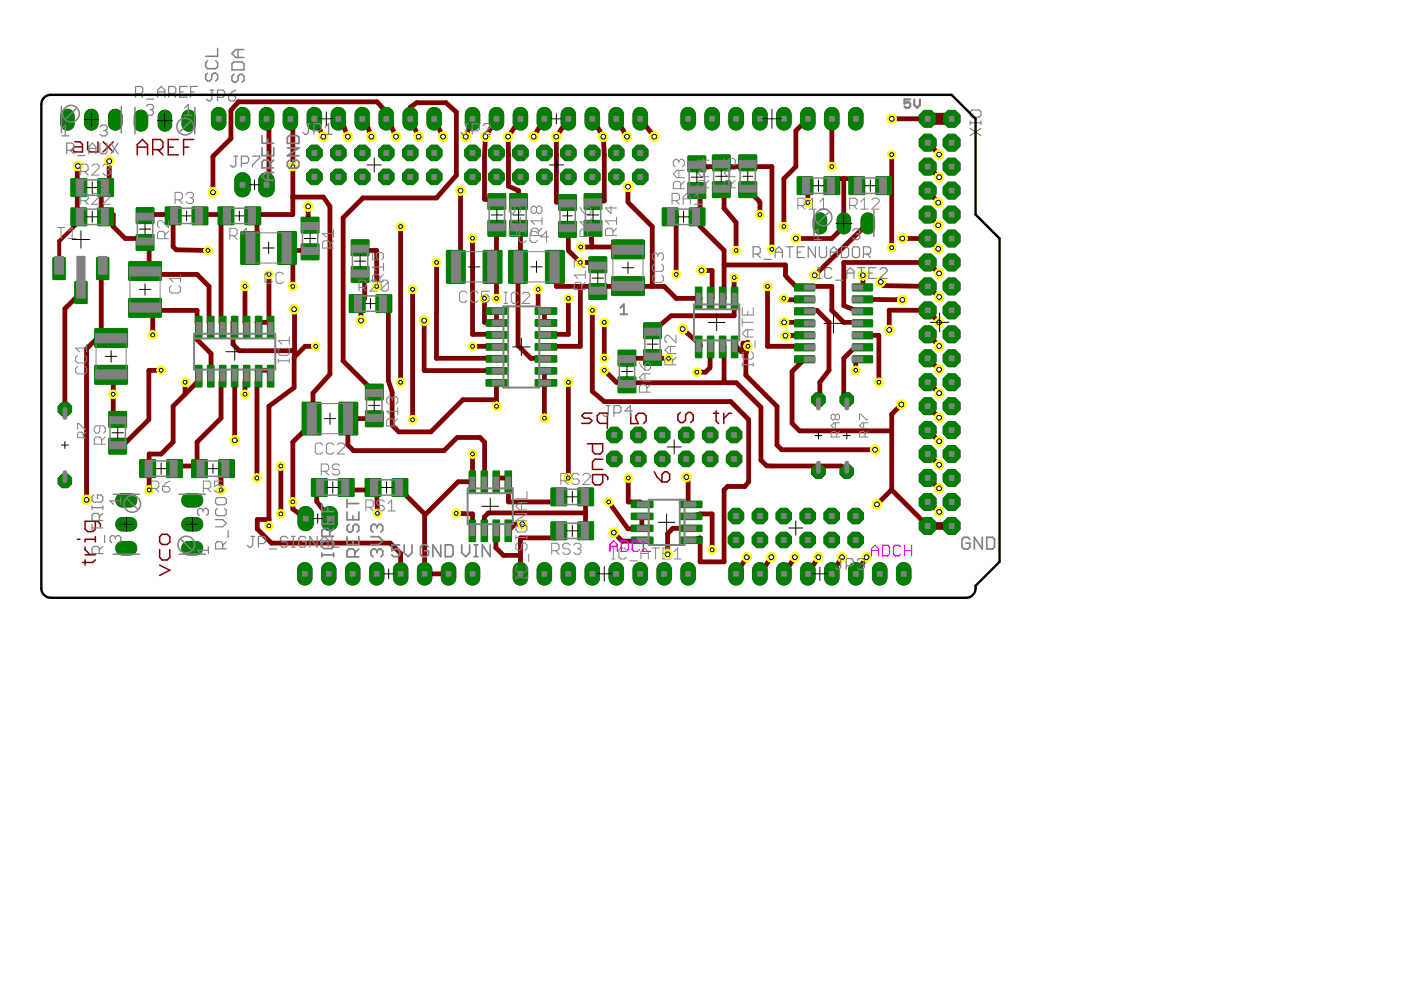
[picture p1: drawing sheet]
<svg xmlns="http://www.w3.org/2000/svg" width="297mm" height="210mm" viewBox="0 0 297 210" stroke-linecap="round" stroke-linejoin="round" font-family="sans-serif">
<g fill="#800080" stroke="#800080" stroke-width=".21">
<path d="M134.6 23.3a1.54 1.54 0 0 1 1.6-.4 1.54 1.54 0 0 1 1.1 1.3v2a1.53 1.53 0 0 1-1.6 1.4 1.53 1.53 0 0 1-1.5-1.4v-2z"/>
<path d="M129.5 23.3a1.54 1.54 0 0 1 1.6-.4 1.54 1.54 0 0 1 1.1 1.3v2a1.53 1.53 0 0 1-1.5 1.4 1.53 1.53 0 0 1-1.6-1.4v-2z"/>
<path d="M124.4 23.3a1.54 1.54 0 0 1 1.6-.4 1.54 1.54 0 0 1 1.1 1.3v2a1.53 1.53 0 0 1-1.5 1.4 1.53 1.53 0 0 1-1.5-1.4v-2z"/>
<path d="M119.3 23.3a1.54 1.54 0 0 1 1.6-.4 1.54 1.54 0 0 1 1.1 1.3v2a1.53 1.53 0 0 1-1.5 1.4 1.53 1.53 0 0 1-1.5-1.4v-2z"/>
<path d="M114.2 23.3a1.54 1.54 0 0 1 1.7-.4 1.54 1.54 0 0 1 1 1.3v2a1.53 1.53 0 0 1-1.5 1.4 1.53 1.53 0 0 1-1.5-1.4v-2z"/>
<path d="M109.2 23.3a1.54 1.54 0 0 1 1.6-.4 1.54 1.54 0 0 1 1.1 1.3v2a1.53 1.53 0 0 1-1.6 1.4 1.53 1.53 0 0 1-1.5-1.4v-2z"/>
<path d="M104.1 23.3a1.54 1.54 0 0 1 1.6-.4 1.54 1.54 0 0 1 1.1 1.3v2a1.53 1.53 0 0 1-1.5 1.4 1.53 1.53 0 0 1-1.6-1.4v-2z"/>
<path d="M99 23.3a1.54 1.54 0 0 1 1.6-.4 1.54 1.54 0 0 1 1.1 1.3v2a1.53 1.53 0 0 1-1.5 1.4 1.53 1.53 0 0 1-1.5-1.4v-2z"/>
<path d="M109.2 119.8a1.54 1.54 0 0 1 1.6-.4 1.54 1.54 0 0 1 1.1 1.3v2a1.53 1.53 0 0 1-1.6 1.3 1.53 1.53 0 0 1-1.5-1.3v-2z"/>
<path d="M114.2 119.8a1.54 1.54 0 0 1 1.7-.4 1.54 1.54 0 0 1 1 1.3v2a1.53 1.53 0 0 1-1.5 1.3 1.53 1.53 0 0 1-1.5-1.3v-2z"/>
<path d="M119.3 119.8a1.54 1.54 0 0 1 1.6-.4 1.54 1.54 0 0 1 1.1 1.3v2a1.53 1.53 0 0 1-1.5 1.3 1.53 1.53 0 0 1-1.5-1.3v-2z"/>
<path d="M124.4 119.8a1.54 1.54 0 0 1 1.6-.4 1.54 1.54 0 0 1 1.1 1.3v2a1.53 1.53 0 0 1-1.5 1.3 1.53 1.53 0 0 1-1.5-1.3v-2z"/>
<path d="M129.5 119.8a1.54 1.54 0 0 1 1.6-.4 1.54 1.54 0 0 1 1.1 1.3v2a1.53 1.53 0 0 1-1.5 1.3 1.53 1.53 0 0 1-1.6-1.3v-2z"/>
<path d="M134.6 119.8a1.54 1.54 0 0 1 1.6-.4 1.54 1.54 0 0 1 1.1 1.3v2a1.53 1.53 0 0 1-1.6 1.3 1.53 1.53 0 0 1-1.5-1.3v-2z"/>
<path d="M139.6 119.8a1.54 1.54 0 0 1 1.7-.4 1.54 1.54 0 0 1 1 1.3v2a1.53 1.53 0 0 1-1.5 1.3 1.53 1.53 0 0 1-1.5-1.3v-2z"/>
<path d="M144.7 119.8a1.54 1.54 0 0 1 1.6-.4 1.54 1.54 0 0 1 1.1 1.3v2a1.53 1.53 0 0 1-1.5 1.3 1.53 1.53 0 0 1-1.5-1.3v-2z"/>
<path d="M180.3 23.3a1.54 1.54 0 0 1 1.6-.4 1.54 1.54 0 0 1 1.1 1.3v2a1.53 1.53 0 0 1-1.6 1.4 1.53 1.53 0 0 1-1.5-1.4v-2z"/>
<path d="M175.2 23.3a1.54 1.54 0 0 1 1.6-.4 1.54 1.54 0 0 1 1.1 1.3v2a1.53 1.53 0 0 1-1.5 1.4 1.53 1.53 0 0 1-1.6-1.4v-2z"/>
<path d="M170.1 23.3a1.54 1.54 0 0 1 1.6-.4 1.54 1.54 0 0 1 1.1 1.3v2a1.53 1.53 0 0 1-1.5 1.4 1.53 1.53 0 0 1-1.5-1.4v-2z"/>
<path d="M165 23.3a1.54 1.54 0 0 1 1.6-.4 1.54 1.54 0 0 1 1.1 1.3v2a1.53 1.53 0 0 1-1.5 1.4 1.53 1.53 0 0 1-1.5-1.4v-2z"/>
<path d="M159.9 23.3a1.54 1.54 0 0 1 1.7-.4 1.54 1.54 0 0 1 1 1.3v2a1.53 1.53 0 0 1-1.5 1.4 1.53 1.53 0 0 1-1.5-1.4v-2z"/>
<path d="M154.9 23.3a1.54 1.54 0 0 1 1.6-.4 1.54 1.54 0 0 1 1.1 1.3v2a1.53 1.53 0 0 1-1.5 1.4 1.53 1.53 0 0 1-1.6-1.4v-2z"/>
<path d="M149.8 23.3a1.54 1.54 0 0 1 1.6-.4 1.54 1.54 0 0 1 1.1 1.3v2a1.53 1.53 0 0 1-1.5 1.4 1.53 1.53 0 0 1-1.5-1.4v-2z"/>
<path d="M144.7 23.3a1.54 1.54 0 0 1 1.6-.4 1.54 1.54 0 0 1 1.1 1.3v2a1.53 1.53 0 0 1-1.5 1.4 1.53 1.53 0 0 1-1.5-1.4v-2z"/>
<path d="M154.9 119.8a1.54 1.54 0 0 1 1.6-.4 1.54 1.54 0 0 1 1.1 1.3v2a1.53 1.53 0 0 1-1.5 1.3 1.53 1.53 0 0 1-1.6-1.3v-2z"/>
<path d="M159.9 119.8a1.54 1.54 0 0 1 1.7-.4 1.54 1.54 0 0 1 1 1.3v2a1.53 1.53 0 0 1-1.5 1.3 1.53 1.53 0 0 1-1.5-1.3v-2z"/>
<path d="M165 119.8a1.54 1.54 0 0 1 1.6-.4 1.54 1.54 0 0 1 1.1 1.3v2a1.53 1.53 0 0 1-1.5 1.3 1.53 1.53 0 0 1-1.5-1.3v-2z"/>
<path d="M170.1 119.8a1.54 1.54 0 0 1 1.6-.4 1.54 1.54 0 0 1 1.1 1.3v2a1.53 1.53 0 0 1-1.5 1.3 1.53 1.53 0 0 1-1.5-1.3v-2z"/>
<path d="M175.2 119.8a1.54 1.54 0 0 1 1.6-.4 1.54 1.54 0 0 1 1.1 1.3v2a1.53 1.53 0 0 1-1.5 1.3 1.53 1.53 0 0 1-1.6-1.3v-2z"/>
<path d="M180.3 119.8a1.54 1.54 0 0 1 1.6-.4 1.54 1.54 0 0 1 1.1 1.3v2a1.53 1.53 0 0 1-1.6 1.3 1.53 1.53 0 0 1-1.5-1.3v-2z"/>
<path d="M185.3 119.8a1.54 1.54 0 0 1 1.7-.4 1.54 1.54 0 0 1 1 1.3v2a1.53 1.53 0 0 1-1.5 1.3 1.53 1.53 0 0 1-1.5-1.3v-2z"/>
<path d="M190.4 119.8a1.54 1.54 0 0 1 1.6-.4 1.54 1.54 0 0 1 1.1 1.3v2a1.53 1.53 0 0 1-1.5 1.3 1.53 1.53 0 0 1-1.5-1.3v-2z"/>
<path d="M45.2 23.3a1.54 1.54 0 0 1 1.6-.4 1.54 1.54 0 0 1 1.1 1.3v2a1.53 1.53 0 0 1-1.5 1.4 1.53 1.53 0 0 1-1.6-1.4v-2z"/>
<path d="M50.2 23.3a1.54 1.54 0 0 1 1.7-.4 1.54 1.54 0 0 1 1.1 1.3v2a1.53 1.53 0 0 1-1.6 1.4 1.53 1.53 0 0 1-1.5-1.4v-2z"/>
<path d="M55.3 23.3a1.54 1.54 0 0 1 1.7-.4 1.54 1.54 0 0 1 1 1.3v2a1.53 1.53 0 0 1-1.5 1.4 1.53 1.53 0 0 1-1.5-1.4v-2z"/>
<path d="M60.4 23.3a1.54 1.54 0 0 1 1.6-.4 1.54 1.54 0 0 1 1.1 1.3v2a1.53 1.53 0 0 1-1.5 1.4 1.53 1.53 0 0 1-1.6-1.4v-2z"/>
<path d="M65.7 23.1a1.54 1.54 0 0 1 2.5 1.1v2a1.53 1.53 0 0 1-1.5 1.4 1.53 1.53 0 0 1-1.6-1.4v-2l.2-.6z"/>
<path d="M70.8 23.1a1.54 1.54 0 0 1 2.5 1.1v2a1.53 1.53 0 0 1-1.6 1.4 1.53 1.53 0 0 1-1.5-1.4v-2l.2-.6z"/>
<path d="M75.8 23.1a1.54 1.54 0 0 1 2.5 1.1v2a1.53 1.53 0 0 1-1.5 1.4 1.53 1.53 0 0 1-1.5-1.4v-2l.2-.6z"/>
<path d="M80.9 23.1a1.54 1.54 0 0 1 2.5 1.1v2a1.53 1.53 0 0 1-1.5 1.4 1.53 1.53 0 0 1-1.5-1.4v-2l.1-.6z"/>
<path d="M86 23.1a1.54 1.54 0 0 1 2.5 1.1v2a1.53 1.53 0 0 1-1.5 1.4 1.53 1.53 0 0 1-1.6-1.4v-2l.2-.6z"/>
<path d="M91.1 23.1a1.54 1.54 0 0 1 2.5 1.1v2a1.53 1.53 0 0 1-1.5 1.4 1.53 1.53 0 0 1-1.6-1.4v-2l.2-.6z"/>
<path d="M63.4 119.8a1.54 1.54 0 0 1 1.7-.4 1.54 1.54 0 0 1 1 1.3v2a1.53 1.53 0 0 1-1.5 1.3 1.53 1.53 0 0 1-1.5-1.3v-2z"/>
<path d="M68.5 119.8a1.54 1.54 0 0 1 1.6-.4 1.54 1.54 0 0 1 1.1 1.3v2a1.53 1.53 0 0 1-1.5 1.3 1.53 1.53 0 0 1-1.5-1.3v-2z"/>
<path d="M73.6 119.8a1.54 1.54 0 0 1 1.6-.4 1.54 1.54 0 0 1 1.1 1.3v2a1.53 1.53 0 0 1-1.5 1.3 1.53 1.53 0 0 1-1.5-1.3v-2z"/>
<path d="M78.7 119.8a1.54 1.54 0 0 1 1.6-.4 1.54 1.54 0 0 1 1.1 1.3v2a1.53 1.53 0 0 1-1.5 1.3 1.53 1.53 0 0 1-1.6-1.3v-2z"/>
<path d="M83.8 119.8a1.54 1.54 0 0 1 1.6-.4 1.54 1.54 0 0 1 1.1 1.3v2a1.53 1.53 0 0 1-1.6 1.3 1.53 1.53 0 0 1-1.5-1.3v-2z"/>
<path d="M88.8 119.8a1.54 1.54 0 0 1 1.7-.4 1.54 1.54 0 0 1 1 1.3v2a1.53 1.53 0 0 1-1.5 1.3 1.53 1.53 0 0 1-1.5-1.3v-2z"/>
<path d="M93.9 119.8a1.54 1.54 0 0 1 1.6-.4 1.54 1.54 0 0 1 1.1 1.3v2a1.53 1.53 0 0 1-1.5 1.3 1.53 1.53 0 0 1-1.5-1.3v-2z"/>
<path d="M99 119.8a1.54 1.54 0 0 1 1.6-.4 1.54 1.54 0 0 1 1.1 1.3v2a1.53 1.53 0 0 1-1.5 1.3 1.53 1.53 0 0 1-1.5-1.3v-2z"/>
<path d="M68.6 108a1.64 1.64 0 0 1 1.8-.5 1.64 1.64 0 0 1 1.1 1.4v2.1a1.64 1.64 0 0 1-1.6 1.5 1.64 1.64 0 0 1-1.6-1.5v-2.1z"/>
<path d="M63.5 108a1.64 1.64 0 0 1 1.8-.5 1.64 1.64 0 0 1 1.1 1.4v2.1a1.64 1.64 0 0 1-1.6 1.5 1.64 1.64 0 0 1-1.6-1.5v-2.1z"/>
<path d="M13.2 23.7a1.43 1.43 0 0 1 1.5-.5 1.43 1.43 0 0 1 1 1.2v1.9a1.43 1.43 0 0 1-1.4 1.3 1.43 1.43 0 0 1-1.4-1.3v-1.9z"/>
<path d="M23.3 23.7a1.43 1.43 0 0 1 1.6-.5 1.43 1.43 0 0 1 1 1.2v1.9a1.43 1.43 0 0 1-1.5 1.3 1.43 1.43 0 0 1-1.4-1.3v-1.9z"/>
<path d="M18.3 23.7a1.43 1.43 0 0 1 1.5-.5 1.43 1.43 0 0 1 1 1.2v1.9a1.43 1.43 0 0 1-1.4 1.3 1.43 1.43 0 0 1-1.5-1.3v-1.9z"/>
<path d="M38.9 115.3l.9-.5h1.9a1.43 1.43 0 0 1 1.3 1.4 1.43 1.43 0 0 1-1.3 1.4h-1.9a1.43 1.43 0 0 1-.9-2.3z"/>
<path d="M38.9 105.2l.9-.6h1.9a1.43 1.43 0 0 1 1.3 1.5 1.43 1.43 0 0 1-1.3 1.4h-1.9a1.43 1.43 0 0 1-.9-2.3z"/>
<path d="M38.9 110.2l.9-.5h1.9a1.43 1.43 0 0 1 1.3 1.4 1.43 1.43 0 0 1-1.3 1.5h-1.9a1.43 1.43 0 0 1-.9-2.4z"/>
<path d="M172.7 45.7a1.43 1.43 0 0 1 1.6-.5 1.43 1.43 0 0 1 1 1.2v1.9a1.43 1.43 0 0 1-1.5 1.3 1.43 1.43 0 0 1-1.4-1.3v-1.9z"/>
<path d="M182.9 45.7a1.43 1.43 0 0 1 1.5-.5 1.43 1.43 0 0 1 1 1.2v1.9a1.43 1.43 0 0 1-1.4 1.3 1.43 1.43 0 0 1-1.4-1.3v-1.9z"/>
<path d="M177.8 45.7a1.43 1.43 0 0 1 1.5-.5 1.43 1.43 0 0 1 1 1.2v1.9a1.43 1.43 0 0 1-1.4 1.3 1.43 1.43 0 0 1-1.4-1.3v-1.9z"/>
<path d="M38.9 23.9a1.43 1.43 0 0 1 1.5-.5 1.43 1.43 0 0 1 1 1.2v1.9a1.43 1.43 0 0 1-1.4 1.3 1.43 1.43 0 0 1-1.4-1.3v-1.9z"/>
<path d="M28.8 23.9a1.43 1.43 0 0 1 1.5-.5 1.43 1.43 0 0 1 1 1.2v1.9a1.43 1.43 0 0 1-1.4 1.3 1.43 1.43 0 0 1-1.4-1.3v-1.9z"/>
<path d="M33.9 23.9a1.43 1.43 0 0 1 1.5-.5 1.43 1.43 0 0 1 1 1.2v1.9a1.43 1.43 0 0 1-1.4 1.3 1.43 1.43 0 0 1-1.5-1.3v-1.9z"/>
<path d="M24.9 105.2l.9-.6h1.9a1.43 1.43 0 0 1 1.3 1.5 1.43 1.43 0 0 1-1.3 1.4h-1.9a1.43 1.43 0 0 1-.9-2.3z"/>
<path d="M24.9 115.3l.9-.5h1.9a1.43 1.43 0 0 1 1.3 1.4 1.43 1.43 0 0 1-1.3 1.4h-1.9a1.43 1.43 0 0 1-.9-2.3z"/>
<path d="M24.9 110.2l.9-.5h1.9a1.43 1.43 0 0 1 1.3 1.4 1.43 1.43 0 0 1-1.3 1.5h-1.9a1.43 1.43 0 0 1-.9-2.4z"/>
<path d="M50.1 37.2a1.64 1.64 0 0 1 1.8-.5 1.64 1.64 0 0 1 1.1 1.4v2.2a1.64 1.64 0 0 1-1.6 1.4 1.64 1.64 0 0 1-1.6-1.4v-2.2z"/>
<path d="M55.2 37.2a1.64 1.64 0 0 1 1.8-.5 1.64 1.64 0 0 1 1.1 1.4v2.2a1.64 1.64 0 0 1-1.6 1.4 1.64 1.64 0 0 1-1.6-1.4v-2.2z"/>
<circle cx="196.7" cy="25.2" r="1.93"/>
<circle cx="201.8" cy="25.2" r="1.93"/>
<circle cx="196.7" cy="30.2" r="1.93"/>
<circle cx="201.8" cy="30.2" r="1.93"/>
<circle cx="196.7" cy="35.3" r="1.93"/>
<circle cx="201.8" cy="35.3" r="1.93"/>
<circle cx="196.7" cy="40.4" r="1.93"/>
<circle cx="201.8" cy="40.4" r="1.93"/>
<circle cx="196.7" cy="45.5" r="1.93"/>
<circle cx="201.8" cy="45.5" r="1.93"/>
<circle cx="196.7" cy="50.6" r="1.93"/>
<circle cx="201.8" cy="50.6" r="1.93"/>
<circle cx="196.7" cy="55.6" r="1.93"/>
<circle cx="201.8" cy="55.6" r="1.93"/>
<circle cx="196.7" cy="60.7" r="1.93"/>
<circle cx="201.8" cy="60.7" r="1.93"/>
<circle cx="196.7" cy="65.8" r="1.93"/>
<circle cx="201.8" cy="65.8" r="1.93"/>
<circle cx="196.7" cy="70.9" r="1.93"/>
<circle cx="201.8" cy="70.9" r="1.93"/>
<circle cx="196.7" cy="76" r="1.93"/>
<circle cx="201.8" cy="76" r="1.93"/>
<circle cx="196.7" cy="81" r="1.93"/>
<circle cx="201.8" cy="81" r="1.93"/>
<circle cx="196.7" cy="86.1" r="1.93"/>
<circle cx="201.8" cy="86.1" r="1.93"/>
<circle cx="196.7" cy="91.2" r="1.93"/>
<circle cx="201.8" cy="91.2" r="1.93"/>
<circle cx="196.7" cy="96.3" r="1.93"/>
<circle cx="201.8" cy="96.3" r="1.93"/>
<circle cx="196.7" cy="101.3" r="1.93"/>
<circle cx="201.8" cy="101.3" r="1.93"/>
<circle cx="196.7" cy="106.4" r="1.93"/>
<circle cx="201.8" cy="106.4" r="1.93"/>
<circle cx="196.7" cy="111.5" r="1.93"/>
<circle cx="201.8" cy="111.5" r="1.93"/>
<circle cx="179.5" cy="84.7" r="1.54"/>
<circle cx="179.5" cy="100" r="1.54"/>
<circle cx="173.5" cy="84.7" r="1.54"/>
<circle cx="173.5" cy="100" r="1.54"/>
<circle cx="13.8" cy="86.7" r="1.54"/>
<circle cx="13.8" cy="102" r="1.54"/>
<circle cx="66.7" cy="37.5" r="1.76"/>
<circle cx="66.7" cy="32.4" r="1.76"/>
<circle cx="71.7" cy="37.5" r="1.76"/>
<circle cx="71.7" cy="32.4" r="1.76"/>
<circle cx="76.8" cy="37.5" r="1.76"/>
<circle cx="76.8" cy="32.4" r="1.76"/>
<circle cx="81.9" cy="37.5" r="1.76"/>
<circle cx="81.9" cy="32.4" r="1.76"/>
<circle cx="87" cy="37.5" r="1.76"/>
<circle cx="87" cy="32.4" r="1.76"/>
<circle cx="92.1" cy="37.5" r="1.76"/>
<circle cx="92.1" cy="32.4" r="1.76"/>
<circle cx="100.2" cy="37.5" r="1.76"/>
<circle cx="100.2" cy="32.4" r="1.76"/>
<circle cx="105.3" cy="37.5" r="1.76"/>
<circle cx="105.3" cy="32.4" r="1.76"/>
<circle cx="110.3" cy="37.5" r="1.76"/>
<circle cx="110.3" cy="32.4" r="1.76"/>
<circle cx="115.4" cy="37.5" r="1.76"/>
<circle cx="115.4" cy="32.4" r="1.76"/>
<circle cx="120.5" cy="37.5" r="1.76"/>
<circle cx="120.5" cy="32.4" r="1.76"/>
<circle cx="125.6" cy="37.5" r="1.76"/>
<circle cx="125.6" cy="32.4" r="1.76"/>
<circle cx="130.7" cy="37.5" r="1.76"/>
<circle cx="130.7" cy="32.4" r="1.76"/>
<circle cx="135.7" cy="37.5" r="1.76"/>
<circle cx="135.7" cy="32.4" r="1.76"/>
<circle cx="181.4" cy="109.4" r="1.76"/>
<circle cx="181.4" cy="114.5" r="1.76"/>
<circle cx="176.3" cy="109.4" r="1.76"/>
<circle cx="176.3" cy="114.5" r="1.76"/>
<circle cx="171.3" cy="109.4" r="1.76"/>
<circle cx="171.3" cy="114.5" r="1.76"/>
<circle cx="166.2" cy="109.4" r="1.76"/>
<circle cx="166.2" cy="114.5" r="1.76"/>
<circle cx="161.1" cy="109.4" r="1.76"/>
<circle cx="161.1" cy="114.5" r="1.76"/>
<circle cx="156" cy="109.4" r="1.76"/>
<circle cx="156" cy="114.5" r="1.76"/>
<circle cx="130.2" cy="97.3" r="1.76"/>
<circle cx="130.2" cy="92.2" r="1.76"/>
<circle cx="135.3" cy="97.3" r="1.76"/>
<circle cx="135.3" cy="92.2" r="1.76"/>
<circle cx="140.4" cy="97.3" r="1.76"/>
<circle cx="140.4" cy="92.2" r="1.76"/>
<circle cx="145.5" cy="97.3" r="1.76"/>
<circle cx="145.5" cy="92.2" r="1.76"/>
<circle cx="150.6" cy="97.3" r="1.76"/>
<circle cx="150.6" cy="92.2" r="1.76"/>
<circle cx="155.6" cy="97.3" r="1.76"/>
<circle cx="155.6" cy="92.2" r="1.76"/>
</g>
<g fill="none" stroke="#800000" stroke-width=".32">
<path d="M15.9 30.1h1l.6 .5v1.6h-1.6l-.6-.5 .6-.6h1.6M18.6 30.1v1.6l.5 .5h1.7v-2.1M21.9 30.1l2.1 2.1M24 30.1l-2.1 2.1M29.1 32.8v-2.2l1.1-1 1.1 1v2.2M29.1 31.2h2.2M32.4 31.7h1.6l.5-.5v-1.1l-.5-.5h-1.6v3.2M33.5 31.7l1 1.1M35.7 31.2h1M37.8 29.6h-2.1v3.2h2.1M38.9 31.2h1.1M41.1 29.6h-2.2v3.2"/>
<path d="M124.5 94.1h3.3v1.6l-.6 .5h-1l-.6-.5v-1.6M125.5 87.6h-1.6l-.6 .5 .6 .6h1.1l.5 .5-.5 .6h-1.7M127.8 97.4h-1.6l-.6 .5v1.6h2.2M128.8 89.8h-1.7l-.5-.6v-1.1l.5-.5h1.7v3.2M133.7 87.6v2.2h1.7l-.6-1.1v-.5l.6-.6h1l.6 .6v1.1l-.6 .5M144.3 87.4l-.6 .6v1.1l.6 .5h.5l.6-.5v-1.1l.5-.6h.5l.6 .6v1.1l-.6 .5M151.3 87.6h1.1M151.8 87.1v2.2l.6 .5M153.5 87.6v2.2M155.1 87.6h-.5l-1.1 1.1M16.4 114.3h.6M18 116v.5l1.1 1.1"/>
<path d="M18 118.7v1.1M18 117.6h2.2M20.2 118.7l-.5 .6h-2.2M20.2 110.5v1.7l-.5 .5h-1.1l-.6-.5v-1.7h2.7l.6 .6v.5M20.2 114.3h-2.2v.6M20.2 113.8v1.1M33.8 119.8l2.2 1.1-2.2 1.1M33.8 116.5v1.7l.6 .5h1.1l.5-.5v-1.7M34.4 113.3h1.1l.5 .5v1.1l-.5 .5h-1.1l-.6-.5v-1.1zM127.8 100.6v1.7l-.6 .5h-1l-.6-.5v-1.7h2.7l.6 .6v.5M138.7 100l.6 1.1 1.1 1.1M140.9 100h.5l.6 .6v1.1l-.6 .5h-1v-1.6z"/>
</g>
<g fill="#800000" stroke="#800000" stroke-width=".21">
<path d="M54.3 67.2h1.1l-.1 4.4-1-.1z" fill-rule="evenodd"/>
<path d="M54.3 77.6h1.1l-.1 4.4-1-.1z" fill-rule="evenodd"/>
<path d="M56.8 67.2h1.2l-.1 4.4-1.1-.1z" fill-rule="evenodd"/>
<path d="M51.7 67.2h1.2l-.1 4.4-1.1-.1z" fill-rule="evenodd"/>
<path d="M49.2 67.2h1.2l-.1 4.4-1.1-.1z" fill-rule="evenodd"/>
<path d="M56.8 77.6h1.2l-.1 4.4-1.1-.1z" fill-rule="evenodd"/>
<path d="M51.7 77.6h1.2l-.1 4.4-1.1-.1z" fill-rule="evenodd"/>
<path d="M49.2 77.6h1.2l-.1 4.4-1.1-.1z" fill-rule="evenodd"/>
<path d="M44.1 67.2h1.2l-.1 4.4-1.1-.1z" fill-rule="evenodd"/>
<path d="M44.1 77.6h1.2l-.1 4.4-1.1-.1z" fill-rule="evenodd"/>
<path d="M46.7 67.2h1.1l-.1 4.4-1.1-.1z" fill-rule="evenodd"/>
<path d="M41.6 67.2h1.1l-.1 4.4-1-.1z" fill-rule="evenodd"/>
<path d="M46.7 77.6h1.1l-.1 4.4-1.1-.1z" fill-rule="evenodd"/>
<path d="M41.6 77.6h1.1l-.1 4.4-1-.1z" fill-rule="evenodd"/>
<path d="M59 49.2h3.7v6.7h-3.7z" fill-rule="evenodd"/>
<path d="M51.2 49.2h3.7v6.7h-3.7z" fill-rule="evenodd"/>
<path d="M27.4 55.6h6.7v3.7h-6.7z" fill-rule="evenodd"/>
<path d="M27.4 63.4h6.7v3.7h-6.7z" fill-rule="evenodd"/>
<path d="M64 51.8h3.5v3.2h-3.5z" fill-rule="evenodd"/>
<path d="M64 46.2h3.5v3.1h-3.5z" fill-rule="evenodd"/>
<path d="M29 49.9h3.5v3.1h-3.5z" fill-rule="evenodd"/>
<path d="M29 44.2h3.5v3.1h-3.5z" fill-rule="evenodd"/>
<path d="M40.8 44h3.2v3.5h-3.2z" fill-rule="evenodd"/>
<path d="M35.1 44h3.2v3.5h-3.2z" fill-rule="evenodd"/>
<path d="M46.3 44h3.2v3.5h-3.2z" fill-rule="evenodd"/>
<path d="M52 44h3.2v3.5h-3.2z" fill-rule="evenodd"/>
<path d="M40.8 97.6h3.1v3.5h-3.1z" fill-rule="evenodd"/>
<path d="M46.4 97.6h3.2v3.5h-3.2z" fill-rule="evenodd"/>
<path d="M29.7 97.6h3.2v3.5h-3.2z" fill-rule="evenodd"/>
<path d="M35.4 97.6h3.2v3.5h-3.2z" fill-rule="evenodd"/>
<path d="M11.3 54.7h2.4v4.5h-2.4z" fill-rule="evenodd"/>
<path d="M16 59.8h2.4v4.5h-2.4z" fill-rule="evenodd"/>
<path d="M20.6 54.7h2.4v4.5h-2.4z" fill-rule="evenodd"/>
<path d="M23.2 87.4h3.5v3.1h-3.5z" fill-rule="evenodd"/>
<path d="M23.2 93h3.5v3.2h-3.5z" fill-rule="evenodd"/>
<path d="M20.2 77.6h6.7v3.7h-6.7z" fill-rule="evenodd"/>
<path d="M20.2 69.8h6.7v3.7h-6.7z" fill-rule="evenodd"/>
<path d="M152.6 61h1.2l-.1 4.4-1.1-.1z" fill-rule="evenodd"/>
<path d="M152.6 71.4h1.2l-.1 4.4-1.1-.1z" fill-rule="evenodd"/>
<path d="M155.2 61h1.1l-.1 4.4-1-.1z" fill-rule="evenodd"/>
<path d="M150.1 61h1.2l-.1 4.4-1.1-.1z" fill-rule="evenodd"/>
<path d="M147.6 61h1.1l-.1 4.4-1.1-.1z" fill-rule="evenodd"/>
<path d="M155.2 71.4h1.1l-.1 4.4-1-.1z" fill-rule="evenodd"/>
<path d="M150.1 71.4h1.2l-.1 4.4-1.1-.1z" fill-rule="evenodd"/>
<path d="M147.6 71.4h1.1l-.1 4.4-1.1-.1z" fill-rule="evenodd"/>
<path d="M168.6 60.3h3.9l.1 1.2-4 .1z" fill-rule="evenodd"/>
<path d="M180.9 60.3h3.9l.1 1.2-4 .1z" fill-rule="evenodd"/>
<path d="M168.6 62.9l3.9-.1 .1 1.2-4 .1z" fill-rule="evenodd"/>
<path d="M168.6 65.4h3.9l.1 1.2-4 .1z" fill-rule="evenodd"/>
<path d="M180.9 62.9l3.9-.1 .1 1.2-4 .1z" fill-rule="evenodd"/>
<path d="M180.9 65.4h3.9l.1 1.2-4 .1z" fill-rule="evenodd"/>
<path d="M168.6 67.9h3.9l.1 1.2-4 .1z" fill-rule="evenodd"/>
<path d="M180.9 67.9h3.9l.1 1.2-4 .1z" fill-rule="evenodd"/>
<path d="M168.6 70.5l3.9-.1 .1 1.3-4 .1z" fill-rule="evenodd"/>
<path d="M168.6 73h3.9l.1 1.2-4 .1z" fill-rule="evenodd"/>
<path d="M180.9 70.5l3.9-.1 .1 1.3-4 .1z" fill-rule="evenodd"/>
<path d="M180.9 73h3.9l.1 1.2-4 .1z" fill-rule="evenodd"/>
<path d="M168.6 75.6l3.9-.1 .1 1.2-4 .1z" fill-rule="evenodd"/>
<path d="M180.9 75.6l3.9-.1 .1 1.2-4 .1z" fill-rule="evenodd"/>
<path d="M146.2 44.2h3.1v3.5h-3.1z" fill-rule="evenodd"/>
<path d="M140.5 44.2h3.2v3.5h-3.2z" fill-rule="evenodd"/>
<path d="M136.6 74.2h3.5v3.2h-3.5z" fill-rule="evenodd"/>
<path d="M136.6 68.6h3.5v3.1h-3.5z" fill-rule="evenodd"/>
<path d="M146 33.2h3.5v3.1h-3.5z" fill-rule="evenodd"/>
<path d="M146 38.8h3.5v3.2h-3.5z" fill-rule="evenodd"/>
<path d="M151.2 33h3.5v3.1h-3.5z" fill-rule="evenodd"/>
<path d="M151.2 38.7h3.5v3.1h-3.5z" fill-rule="evenodd"/>
<path d="M156.8 33h3.5v3.1h-3.5z" fill-rule="evenodd"/>
<path d="M156.8 38.7h3.5v3.1h-3.5z" fill-rule="evenodd"/>
<path d="M131.2 80h3.5v3.2h-3.5z" fill-rule="evenodd"/>
<path d="M131.2 74.4h3.5v3.1h-3.5z" fill-rule="evenodd"/>
<path d="M169.1 37.6h3.1v3.5h-3.1z" fill-rule="evenodd"/>
<path d="M174.8 37.6h3.1v3.5h-3.1z" fill-rule="evenodd"/>
<path d="M180.1 37.6h3.1v3.5h-3.1z" fill-rule="evenodd"/>
<path d="M185.8 37.6h3.1v3.5h-3.1z" fill-rule="evenodd"/>
<path d="M104.7 100h1.1l-.1 4.4-1.1-.1z" fill-rule="evenodd"/>
<path d="M104.7 110.4h1.1l-.1 4.3h-1.1z" fill-rule="evenodd"/>
<path d="M107.2 100h1.2l-.1 4.4-1.1-.1z" fill-rule="evenodd"/>
<path d="M102.1 100h1.2l-.1 4.4-1.1-.1z" fill-rule="evenodd"/>
<path d="M99.6 100h1.1l-.1 4.4-1.1-.1z" fill-rule="evenodd"/>
<path d="M107.2 110.4h1.2l-.1 4.3h-1.1z" fill-rule="evenodd"/>
<path d="M102.1 110.4h1.2l-.1 4.3h-1.1z" fill-rule="evenodd"/>
<path d="M99.6 110.4h1.1l-.1 4.3h-1.1z" fill-rule="evenodd"/>
<path d="M71.8 101.6h3.1v3.5h-3.1z" fill-rule="evenodd"/>
<path d="M66.2 101.6h3.1v3.5h-3.1z" fill-rule="evenodd"/>
<path d="M77.5 101.6h3.2v3.5h-3.2z" fill-rule="evenodd"/>
<path d="M83.2 101.6h3.2v3.5h-3.2z" fill-rule="evenodd"/>
<path d="M122.6 103.6h3.1v3.5h-3.1z" fill-rule="evenodd"/>
<path d="M116.9 103.6h3.2v3.5h-3.2z" fill-rule="evenodd"/>
<path d="M116.9 110.8h3.2v3.5h-3.2z" fill-rule="evenodd"/>
<path d="M122.6 110.8h3.1v3.5h-3.1z" fill-rule="evenodd"/>
<path d="M72 85.4h3.7v6.7h-3.7z" fill-rule="evenodd"/>
<path d="M64.2 85.4h3.7v6.7h-3.7z" fill-rule="evenodd"/>
<path d="M77.6 87.2h3.5v3.2h-3.5z" fill-rule="evenodd"/>
<path d="M77.6 81.6h3.5v3.1h-3.5z" fill-rule="evenodd"/>
<path d="M103.2 67.9h4.3v1.1l-4.3 .1z" fill-rule="evenodd"/>
<path d="M113.6 67.9h4.3v1.1l-4.3 .1z" fill-rule="evenodd"/>
<path d="M103.2 65.4h4.3v1l-4.3 .1z" fill-rule="evenodd"/>
<path d="M103.2 70.5l4.3-.1v1.1l-4.3 .1z" fill-rule="evenodd"/>
<path d="M103.2 73h4.3v1l-4.3 .1z" fill-rule="evenodd"/>
<path d="M113.6 65.4h4.3v1l-4.3 .1z" fill-rule="evenodd"/>
<path d="M113.6 70.5l4.3-.1v1.1l-4.3 .1z" fill-rule="evenodd"/>
<path d="M113.6 73h4.3v1l-4.3 .1z" fill-rule="evenodd"/>
<path d="M103.2 78.1l4.3-.1v1.1l-4.3 .1z" fill-rule="evenodd"/>
<path d="M113.6 78.1l4.3-.1v1.1l-4.3 .1z" fill-rule="evenodd"/>
<path d="M103.2 75.5h4.3v1.1l-4.3 .1z" fill-rule="evenodd"/>
<path d="M103.2 80.6h4.3v1.1l-4.3 .1z" fill-rule="evenodd"/>
<path d="M113.6 75.5h4.3v1.1l-4.3 .1z" fill-rule="evenodd"/>
<path d="M113.6 80.6h4.3v1.1l-4.3 .1z" fill-rule="evenodd"/>
<path d="M124 46.8h3.5v3.2h-3.5z" fill-rule="evenodd"/>
<path d="M124 41.2h3.5v3.1h-3.5z" fill-rule="evenodd"/>
<path d="M129.8 51h6.7v3.7h-6.7z" fill-rule="evenodd"/>
<path d="M129.8 58.8h6.7v3.7h-6.7z" fill-rule="evenodd"/>
<path d="M74.6 56.6h3.5v3.2h-3.5z" fill-rule="evenodd"/>
<path d="M74.6 51h3.5v3.1h-3.5z" fill-rule="evenodd"/>
<path d="M118.6 47.1h3.5v3.1h-3.5z" fill-rule="evenodd"/>
<path d="M118.6 41.4h3.5v3.1h-3.5z" fill-rule="evenodd"/>
<path d="M125 54.6h3.5v3.1h-3.5z" fill-rule="evenodd"/>
<path d="M125 60.2h3.5v3.2h-3.5z" fill-rule="evenodd"/>
<path d="M108 53.2h3.7v6.7h-3.7z" fill-rule="evenodd"/>
<path d="M115.8 53.2h3.7v6.7h-3.7z" fill-rule="evenodd"/>
<path d="M108.2 46.8h3.5v3.2h-3.5z" fill-rule="evenodd"/>
<path d="M108.2 41.2h3.5v3.1h-3.5z" fill-rule="evenodd"/>
<path d="M102.6 53.2h3.7v6.7h-3.7z" fill-rule="evenodd"/>
<path d="M94.8 53.2h3.7v6.7h-3.7z" fill-rule="evenodd"/>
<path d="M103.6 46.8h3.5v3.2h-3.5z" fill-rule="evenodd"/>
<path d="M103.6 41.2h3.5v3.1h-3.5z" fill-rule="evenodd"/>
<path d="M79.8 62.6h3.1v3.5h-3.1z" fill-rule="evenodd"/>
<path d="M74.2 62.6h3.1v3.5h-3.1z" fill-rule="evenodd"/>
<path d="M20.8 44.2h3.2v3.5h-3.2z" fill-rule="evenodd"/>
<path d="M15.2 44.2h3.1v3.5h-3.1z" fill-rule="evenodd"/>
<path d="M20.8 38h3.2v3.5h-3.2z" fill-rule="evenodd"/>
<path d="M15.2 38h3.1v3.5h-3.1z" fill-rule="evenodd"/>
<path d="M144.4 111.5l4.3-.1v1.1l-4.3 .1z" fill-rule="evenodd"/>
<path d="M134 111.5l4.3-.1v1.1l-4.3 .1z" fill-rule="evenodd"/>
<path d="M144.4 114h4.3v1l-4.3 .1z" fill-rule="evenodd"/>
<path d="M144.4 108.9h4.3v1.1l-4.3 .1z" fill-rule="evenodd"/>
<path d="M144.4 106.4l4.3-.1v1.1l-4.3 .1z" fill-rule="evenodd"/>
<path d="M134 114h4.3v1l-4.3 .1z" fill-rule="evenodd"/>
<path d="M134 108.9h4.3v1.1l-4.3 .1z" fill-rule="evenodd"/>
<path d="M134 106.4l4.3-.1v1.1l-4.3 .1z" fill-rule="evenodd"/>
</g>
<path d="M196.7 25.2h5.1" fill="none" stroke="#800000" stroke-width="2.5"/>
<g fill="none" stroke="#800000" stroke-width="1">
<path d="M16.5 35.2l-.1 .1v10.2l.3 .5M16.7 39.8l-.3 .6M23.2 34.2v4.8l-1.7 1.4v5.1l.9 .5 1.6-.5v2.5l2.5 2.6h2.6l1.7 .8 .8-.8v5l-.8 1.9 .8 .7h10.2l2.5 2.5v7.6l.4 1.1M56.5 25.2h.5v12.7l-.5 1.3M61.6 25.2h.5v20.3h-7.6M66.7 25.2l1.9 3.8M71.7 25.2h.5l1.5 3.8M76.8 25.2h.5l1.4 3.8M81.9 25.2h.5M83.9 29l-1.8-3.8v-1.2l-2.2-2.4h-29.4l-1.5 1.8v6l-3.9 3.8v7.6M88.8 29l-1.8-3.8v-2.4l1.3-1h6.3l2.2 2v13.4l-4.3 4.8h-15.6l-4.2 4.2v30.3l6.7 6.6M92.1 25.2l1.8 3.8"/>
<path d="M100.2 25.2l-1.5 3.8M105.3 25.2l-2.4 3.8-.2 3.8v9.5l2.8 .1-.2 .3M110.3 25.2l-2.6 3.8 .1 10.5 2.1 .9v2.3M115.4 25.2l-2.3 3.8M120.5 25.2l-2.6 3.8 .1 13.9 2.5-.1-.2 .1M125.6 25.2l2.3 3.8 .2 3.8v9.8h-2.5l.1 .1M130.7 25.2l2.2 3.8M133.1 39.6v3.3l5.2 5.1v12.7M135.7 25.2l3 3.8M147.7 34.7l.7 .6h15.3v17.6M152.9 34.5l.6 .8M158.5 34.5l.1 .8"/>
<path d="M171.3 25.2l-2.6 2.5v7.6l-2.5 2.6v10.1M176.4 25.2v10.1M176.4 39.4v-1.5h5l.3 1.5M178.9 37.9v10.1l-2.5 2.6h-7.7M189.1 25.2h8.6M189.1 32.8v19.7M189.1 39.4h-1.7l-.9 1M196.7 30.2l2.4 2.6M196.7 35.3l2.4 2.3M21.8 57l-.3 1.2v12.7l2.1 .8-3 .1-2.2 2.2v32M30.8 45.7l.8-.2h5.1v6.8l.7 .7 6.7 .1M46.9 45.5h-5.1l.6 .3"/>
<path d="M46.9 45.5v22.8l.3 1.1M46.9 45.5l1 .3M54.5 45.5v7.6l-1.5-.5M54.5 45.5l-.9 .3M57 58.2v10.1M62.1 41.8h6.5l1.4 2v35.6l-3.6 4v4.4l.8 .9-1.1 .1-1.5 2.4-2.5 2.5v14.2l2.7 2.1M65.3 43.8v2.2l.4 1.7M65.7 53.4l1.5-.3h-5.1l-1.2-.5 1.2 3v5.1M76.3 52.5l1 .6h2.6v7.6M76.3 58.2h1v5.1l-1.6 1.1 .8-.2v3.8M84.9 48v33M92.6 55.6l-.1 20.4h12.8v.1"/>
<path d="M97.6 40.4v15.2l-1 1M100.2 50.5v20.4h5.1v.1M105.3 48.4v-.4v7.6l-.9 1 .9 1.6v5.1M109.9 48.4l.4-.4v7.6l-.5 1v16.7l2.7 2.7h3.1l.1 .1M117.6 56.6l.4 1.6v2.5h7.6l1.1 1.1 1.4-1.1h12.7l2.6 2.6h5l-.3-.1M120.3 48.6l.2-.6v5.1l2.5 2.5h2.6l1.1 .5M123.1 52.4h7.5l2.5 .5-2.4 .2M125.7 48.4l-.1-.4-.2 2.7 .1 1.7M142.1 46l1.3-.5v12.7M147.7 40.4h.7v7.6l5.1 5.1v10.2l-.3-.1M148.4 45.5l-.6 .5M148.7 57.4h2.3v5.9l-.3-.1"/>
<path d="M152.9 40.2l.6 .2v3.8l2.6 3v5.9M153.5 56.2h13v2.2l2.2 2.3 1.9 .2 .7-.2h5.1v5.1l2.5 2.5h2.5l1.5 .3M155.7 58.8v8.2h-13.4l-4 3.3v.6v-.8M158.5 40.2l2.6 2.7v2.6M171.3 40.9l-.6-1.5 .6 1v2.5M182.9 58.4v2.5M184 47.4l-11.3 11M186.7 59.8v.2l.6 .6 9.4 .1 2.4 2.3M191.3 50.6h5.4l2.2 2.2M196.7 40.4l2.2 2.6M196.7 45.5l2.2 2.3M199.1 58l-2.4-2.4h-17.8v9.2l2.5 1 1.5 .2"/>
<path d="M17.2 62l-3.4 3.4v21.3M23.6 79.5l.4 1.5v7.7l1 .2M32.4 71v-4.1l-1.6-1.6 .8 .5h10.2v2.5l.3 1.1-.3 1.5v1.1l2.9 3v4.8M34.2 78.5h-2.6v10.5l-4.8 4.7-1.8 .9M42.1 79.8l-.3 1.2-5.1 5.1v7.6l-2.5 2.6h-2.6v7.6M47.2 79.8l-.3 1.2v7.7l-5.1 5v5.1M49.8 69.4l-.4-1.1v4.7l1.4 1.4h11.3l.3-.4M49.8 79.8v13.6M51.9 60.7v7.6l.4 1.1M52.3 79.8l-.4 1.2v2.6M57 68.3h-2.5l.3 1.1M57 68.3l.4 1.1"/>
<path d="M57.4 79.8l-.4-1.3h-2.5l.3 1.3-.3 1.2v20.3M62.4 65.6v10.1M67 73.4h-2.3l-2.3 2.4v6.4l-5.4 3.9v25.4M82.4 65.8l-1-1.4 .9-.1v16.5l.8 2.4v6.9l1.4 1.5h6.9l6.7-6.8h7l.2 .1M87.5 61.4v27.6M89.9 68v10.6h15.4M92.6 66.3h-.1M100.2 73.4h5.1v.2M102.7 63.3v5h2.6M105.3 68.3v.2M105.3 66v-.2v2.5M114.1 61.4v4.4h1.3"/>
<path d="M115.4 65.8v2.5l.3 .2M115.4 65.8l.3 .2M115.7 78.6l-.3-.1v10.2M120.5 63.3v7.6h-5.1l.3 .1M123 60.7v12.7h-7.6l.3 .2M125.6 65.8v17.2l2.5 2.2h26.8l3.8 3.8v13.2l-.8 .9h-3.7l-.7 .8v15.2h-5.1v-5.1l-1.9 .6M128.1 68.3v7.7M128.1 78.5l2.6 2.5h3M132.9 75.9l8.9 .1M138.3 75.8v.2M144.7 69.8l3.7 3.3v.3l-.3 .2M150.7 73.6l-.2 4.4-.9 .9h-1.8"/>
<path d="M153.2 73.6l.3-.2v7.6l-.2 .2-19.6-.2M155.7 73.6l.4-.2 1 1.2h1.2v-.2l-.8-.8v-.8h.8l.2-.2v.8h-.2h.3l-.5 .5v5.7l6.6 6.6v8.2l1 1h19.8M155.7 63.2v.1M162.7 60.7v12.7h6l1.9 .2M166.2 63.3l.1 .3 4.3-.1M166.3 68.3h2.4l1.9 .3M170.6 76.2l-2.7 2.6v11l1.6 1.6h19.6M170.6 71.1l-4.1 .1M170.6 66l.7-.2h1.9l2.6 2.5v10.2l-2 2.5v2.6l-.3 1.1M182.9 73.6l-1.5-.2-2.5 2.6v7.6l.6 1.1M182.9 63.5l8.4 .1M182.9 76.2l-1.5-.2v2.5"/>
<path d="M182.9 71.1l3.4 .1v9.8M196.7 76l2.4 2.4M196.7 70.9l2.4 2.5M199.1 68.4l-2.4-2.6h-8.2v4.2M31.6 98.8l-.3 .6M39.2 81v2.6M41.8 98.8h-5.1l.3 .6M41.8 98.8l.5 .6M48 99.4l-1.1-.6v5.1M59.5 98.8v10.2M79.4 88.8l-5.7 .1v5.5l1.3 1.1h19.1l2.8-2.7h4.8l1 .9v8.5M100.2 96.3l-.1 5.9h-3l-6.8 6.8h-.3"/>
<path d="M105.3 81.2v-.2v5.1M115.4 81l.3 .2M120.5 81v20.3M133.2 81l-.3 .6M133.7 81l-.4 .6 .2-.4M153.5 80.8l.4 .4h2.2l5.2 5.2v11.2l1.2 1.2h15.9l1.1 1.2M173.1 98.8l.4 .4v.8M191.1 85.8l-2 2v16.1M196.7 91.2l2.4 2.4M196.7 86.1l2.4 2.5M196.7 81l2.4 2.4M196.7 96.3l2.4 2.3"/>
<path d="M57 110.2h-2.5v1.9l3.1 3h25.1l2.2 2.2v4.4M67.7 103.4l-.5 .5v2.4l2.7 3.7M73.4 103.4l1.4 .5h5.1M79.1 103.4l.8 .5M79.9 103.9l.1 4.9M84.8 103.4l.1 .5 5.1 5.1M90 109v12.7h5.1M96.7 108.8l3.5 .2-.1 3.5M105.2 112.5l-.1 3.6 1.6 1.7h3.6M105.2 102.2l.1-.9h2.5v5.1h10.2l.5-1.1M110.7 111.1h-1.5l-1.4 1.4M118.5 112.5l-.5 1.5h-7.7v7.7"/>
<path d="M124.1 108.8h-20.6l-.8 .8v2.9M124.2 105.3v7.2M129.1 106.4l4 5.7 3-.1v.1v-2.6M130.1 112.9l1.8 1.8h4.1l.1-.1M133.2 101.3v5.1h2.5l.4 .5M145.5 101.2l.4 .3v4.9l.6 .5M146.5 109.5l1.9-.5h2.6v7.6M146.5 112h-3.8l-1.2 1.2v4.3M158.3 118.2l-2.2 3.5M163.5 118.2l-2.4 3.5M168.5 118.2l-2.3 3.5M173.5 118.2l-2.2 3.5"/>
<path d="M178.5 118.2l-2.1 3.5M183.7 118.2l-2.3 3.5M189.1 103.9l7.6 7.6M189.1 103.9l-3.2 3.1M196.7 106.4l2.4 2.1M196.7 101.3l2.4 2.2"/>
</g>
<path d="M196.7 111.5h5.1" fill="none" stroke="#800000" stroke-width="1.6"/>
<path d="M16.7 46v1l-4.1 4.2-.1 5.8" fill="none" stroke="#800000" stroke-width=".83"/>
<path d="M135.7 24.3v1.7" fill="none" stroke="#008000" stroke-width="2.9"/>
<circle cx="135.7" cy="25.2" r=".85" fill="#fff" stroke="#000" stroke-width=".21"/>
<path d="M130.7 24.3v1.7" fill="none" stroke="#008000" stroke-width="2.9"/>
<circle cx="130.7" cy="25.2" r=".85" fill="#fff" stroke="#000" stroke-width=".21"/>
<path d="M125.6 24.3v1.7" fill="none" stroke="#008000" stroke-width="2.9"/>
<circle cx="125.6" cy="25.2" r=".85" fill="#fff" stroke="#000" stroke-width=".21"/>
<path d="M120.5 24.3v1.7" fill="none" stroke="#008000" stroke-width="2.9"/>
<circle cx="120.5" cy="25.2" r=".85" fill="#fff" stroke="#000" stroke-width=".21"/>
<path d="M115.4 24.3v1.7" fill="none" stroke="#008000" stroke-width="2.9"/>
<circle cx="115.4" cy="25.2" r=".85" fill="#fff" stroke="#000" stroke-width=".21"/>
<path d="M110.3 24.3v1.7" fill="none" stroke="#008000" stroke-width="2.9"/>
<circle cx="110.3" cy="25.2" r=".85" fill="#fff" stroke="#000" stroke-width=".21"/>
<path d="M105.3 24.3v1.7" fill="none" stroke="#008000" stroke-width="2.9"/>
<circle cx="105.3" cy="25.2" r=".85" fill="#fff" stroke="#000" stroke-width=".21"/>
<path d="M100.2 24.3v1.7" fill="none" stroke="#008000" stroke-width="2.9"/>
<circle cx="100.2" cy="25.2" r=".85" fill="#fff" stroke="#000" stroke-width=".21"/>
<path d="M110.3 120.8v1.7" fill="none" stroke="#008000" stroke-width="2.9"/>
<circle cx="110.3" cy="121.7" r=".85" fill="#fff" stroke="#000" stroke-width=".21"/>
<path d="M115.4 120.8v1.7" fill="none" stroke="#008000" stroke-width="2.9"/>
<circle cx="115.4" cy="121.7" r=".85" fill="#fff" stroke="#000" stroke-width=".21"/>
<path d="M120.5 120.8v1.7" fill="none" stroke="#008000" stroke-width="2.9"/>
<circle cx="120.5" cy="121.7" r=".85" fill="#fff" stroke="#000" stroke-width=".21"/>
<path d="M125.6 120.8v1.7" fill="none" stroke="#008000" stroke-width="2.9"/>
<circle cx="125.6" cy="121.7" r=".85" fill="#fff" stroke="#000" stroke-width=".21"/>
<path d="M130.7 120.8v1.7" fill="none" stroke="#008000" stroke-width="2.9"/>
<circle cx="130.7" cy="121.7" r=".85" fill="#fff" stroke="#000" stroke-width=".21"/>
<path d="M135.7 120.8v1.7" fill="none" stroke="#008000" stroke-width="2.9"/>
<circle cx="135.7" cy="121.7" r=".85" fill="#fff" stroke="#000" stroke-width=".21"/>
<path d="M140.8 120.8v1.7" fill="none" stroke="#008000" stroke-width="2.9"/>
<circle cx="140.8" cy="121.7" r=".85" fill="#fff" stroke="#000" stroke-width=".21"/>
<path d="M145.9 120.8v1.7" fill="none" stroke="#008000" stroke-width="2.9"/>
<circle cx="145.9" cy="121.7" r=".85" fill="#fff" stroke="#000" stroke-width=".21"/>
<path d="M181.4 24.3v1.7" fill="none" stroke="#008000" stroke-width="2.9"/>
<circle cx="181.4" cy="25.2" r=".85" fill="#fff" stroke="#000" stroke-width=".21"/>
<path d="M176.4 24.3v1.7" fill="none" stroke="#008000" stroke-width="2.9"/>
<circle cx="176.4" cy="25.2" r=".85" fill="#fff" stroke="#000" stroke-width=".21"/>
<path d="M171.3 24.3v1.7" fill="none" stroke="#008000" stroke-width="2.9"/>
<circle cx="171.3" cy="25.2" r=".85" fill="#fff" stroke="#000" stroke-width=".21"/>
<path d="M166.2 24.3v1.7" fill="none" stroke="#008000" stroke-width="2.9"/>
<circle cx="166.2" cy="25.2" r=".85" fill="#fff" stroke="#000" stroke-width=".21"/>
<path d="M161.1 24.3v1.7" fill="none" stroke="#008000" stroke-width="2.9"/>
<circle cx="161.1" cy="25.2" r=".85" fill="#fff" stroke="#000" stroke-width=".21"/>
<path d="M156.1 24.3v1.7" fill="none" stroke="#008000" stroke-width="2.9"/>
<circle cx="156.1" cy="25.2" r=".85" fill="#fff" stroke="#000" stroke-width=".21"/>
<path d="M151 24.3v1.7" fill="none" stroke="#008000" stroke-width="2.9"/>
<circle cx="151" cy="25.2" r=".85" fill="#fff" stroke="#000" stroke-width=".21"/>
<path d="M145.9 24.3v1.7" fill="none" stroke="#008000" stroke-width="2.9"/>
<circle cx="145.9" cy="25.2" r=".85" fill="#fff" stroke="#000" stroke-width=".21"/>
<path d="M156.1 120.8v1.7" fill="none" stroke="#008000" stroke-width="2.9"/>
<circle cx="156.1" cy="121.7" r=".85" fill="#fff" stroke="#000" stroke-width=".21"/>
<path d="M161.1 120.8v1.7" fill="none" stroke="#008000" stroke-width="2.9"/>
<circle cx="161.1" cy="121.7" r=".85" fill="#fff" stroke="#000" stroke-width=".21"/>
<path d="M166.2 120.8v1.7" fill="none" stroke="#008000" stroke-width="2.9"/>
<circle cx="166.2" cy="121.7" r=".85" fill="#fff" stroke="#000" stroke-width=".21"/>
<path d="M171.3 120.8v1.7" fill="none" stroke="#008000" stroke-width="2.9"/>
<circle cx="171.3" cy="121.7" r=".85" fill="#fff" stroke="#000" stroke-width=".21"/>
<path d="M176.4 120.8v1.7" fill="none" stroke="#008000" stroke-width="2.9"/>
<circle cx="176.4" cy="121.7" r=".85" fill="#fff" stroke="#000" stroke-width=".21"/>
<path d="M181.4 120.8v1.7" fill="none" stroke="#008000" stroke-width="2.9"/>
<circle cx="181.4" cy="121.7" r=".85" fill="#fff" stroke="#000" stroke-width=".21"/>
<path d="M186.5 120.8v1.7" fill="none" stroke="#008000" stroke-width="2.9"/>
<circle cx="186.5" cy="121.7" r=".85" fill="#fff" stroke="#000" stroke-width=".21"/>
<path d="M191.6 120.8v1.7" fill="none" stroke="#008000" stroke-width="2.9"/>
<circle cx="191.6" cy="121.7" r=".85" fill="#fff" stroke="#000" stroke-width=".21"/>
<circle cx="196.7" cy="25.2" r="1.81" fill="#008000" stroke="#008000" stroke-width=".21"/>
<circle cx="196.7" cy="25.2" r=".95" fill="#fff" stroke="#000" stroke-width=".21"/>
<circle cx="201.8" cy="25.2" r="1.81" fill="#008000" stroke="#008000" stroke-width=".21"/>
<circle cx="201.8" cy="25.2" r=".95" fill="#fff" stroke="#000" stroke-width=".21"/>
<circle cx="196.7" cy="30.2" r="1.81" fill="#008000" stroke="#008000" stroke-width=".21"/>
<circle cx="196.7" cy="30.2" r=".95" fill="#fff" stroke="#000" stroke-width=".21"/>
<circle cx="201.8" cy="30.2" r="1.81" fill="#008000" stroke="#008000" stroke-width=".21"/>
<circle cx="201.8" cy="30.2" r=".95" fill="#fff" stroke="#000" stroke-width=".21"/>
<circle cx="196.7" cy="35.3" r="1.81" fill="#008000" stroke="#008000" stroke-width=".21"/>
<circle cx="196.7" cy="35.3" r=".95" fill="#fff" stroke="#000" stroke-width=".21"/>
<circle cx="201.8" cy="35.3" r="1.81" fill="#008000" stroke="#008000" stroke-width=".21"/>
<circle cx="201.8" cy="35.3" r=".95" fill="#fff" stroke="#000" stroke-width=".21"/>
<circle cx="196.7" cy="40.4" r="1.81" fill="#008000" stroke="#008000" stroke-width=".21"/>
<circle cx="196.7" cy="40.4" r=".95" fill="#fff" stroke="#000" stroke-width=".21"/>
<circle cx="201.8" cy="40.4" r="1.81" fill="#008000" stroke="#008000" stroke-width=".21"/>
<circle cx="201.8" cy="40.4" r=".95" fill="#fff" stroke="#000" stroke-width=".21"/>
<circle cx="196.7" cy="45.5" r="1.81" fill="#008000" stroke="#008000" stroke-width=".21"/>
<circle cx="196.7" cy="45.5" r=".95" fill="#fff" stroke="#000" stroke-width=".21"/>
<circle cx="201.8" cy="45.5" r="1.81" fill="#008000" stroke="#008000" stroke-width=".21"/>
<circle cx="201.8" cy="45.5" r=".95" fill="#fff" stroke="#000" stroke-width=".21"/>
<circle cx="196.7" cy="50.6" r="1.81" fill="#008000" stroke="#008000" stroke-width=".21"/>
<circle cx="196.7" cy="50.6" r=".95" fill="#fff" stroke="#000" stroke-width=".21"/>
<circle cx="201.8" cy="50.6" r="1.81" fill="#008000" stroke="#008000" stroke-width=".21"/>
<circle cx="201.8" cy="50.6" r=".95" fill="#fff" stroke="#000" stroke-width=".21"/>
<circle cx="196.7" cy="55.6" r="1.81" fill="#008000" stroke="#008000" stroke-width=".21"/>
<circle cx="196.7" cy="55.6" r=".95" fill="#fff" stroke="#000" stroke-width=".21"/>
<circle cx="201.8" cy="55.6" r="1.81" fill="#008000" stroke="#008000" stroke-width=".21"/>
<circle cx="201.8" cy="55.6" r=".95" fill="#fff" stroke="#000" stroke-width=".21"/>
<circle cx="196.7" cy="60.7" r="1.81" fill="#008000" stroke="#008000" stroke-width=".21"/>
<circle cx="196.7" cy="60.7" r=".95" fill="#fff" stroke="#000" stroke-width=".21"/>
<circle cx="201.8" cy="60.7" r="1.81" fill="#008000" stroke="#008000" stroke-width=".21"/>
<circle cx="201.8" cy="60.7" r=".95" fill="#fff" stroke="#000" stroke-width=".21"/>
<circle cx="196.7" cy="65.8" r="1.81" fill="#008000" stroke="#008000" stroke-width=".21"/>
<circle cx="196.7" cy="65.8" r=".95" fill="#fff" stroke="#000" stroke-width=".21"/>
<circle cx="201.8" cy="65.8" r="1.81" fill="#008000" stroke="#008000" stroke-width=".21"/>
<circle cx="201.8" cy="65.8" r=".95" fill="#fff" stroke="#000" stroke-width=".21"/>
<circle cx="196.7" cy="70.9" r="1.81" fill="#008000" stroke="#008000" stroke-width=".21"/>
<circle cx="196.7" cy="70.9" r=".95" fill="#fff" stroke="#000" stroke-width=".21"/>
<circle cx="201.8" cy="70.9" r="1.81" fill="#008000" stroke="#008000" stroke-width=".21"/>
<circle cx="201.8" cy="70.9" r=".95" fill="#fff" stroke="#000" stroke-width=".21"/>
<circle cx="196.7" cy="76" r="1.81" fill="#008000" stroke="#008000" stroke-width=".21"/>
<circle cx="196.7" cy="76" r=".95" fill="#fff" stroke="#000" stroke-width=".21"/>
<circle cx="201.8" cy="76" r="1.81" fill="#008000" stroke="#008000" stroke-width=".21"/>
<circle cx="201.8" cy="76" r=".95" fill="#fff" stroke="#000" stroke-width=".21"/>
<circle cx="196.7" cy="81" r="1.81" fill="#008000" stroke="#008000" stroke-width=".21"/>
<circle cx="196.7" cy="81" r=".95" fill="#fff" stroke="#000" stroke-width=".21"/>
<circle cx="201.8" cy="81" r="1.81" fill="#008000" stroke="#008000" stroke-width=".21"/>
<circle cx="201.8" cy="81" r=".95" fill="#fff" stroke="#000" stroke-width=".21"/>
<circle cx="196.7" cy="86.1" r="1.81" fill="#008000" stroke="#008000" stroke-width=".21"/>
<circle cx="196.7" cy="86.1" r=".95" fill="#fff" stroke="#000" stroke-width=".21"/>
<circle cx="201.8" cy="86.1" r="1.81" fill="#008000" stroke="#008000" stroke-width=".21"/>
<circle cx="201.8" cy="86.1" r=".95" fill="#fff" stroke="#000" stroke-width=".21"/>
<circle cx="196.7" cy="91.2" r="1.81" fill="#008000" stroke="#008000" stroke-width=".21"/>
<circle cx="196.7" cy="91.2" r=".95" fill="#fff" stroke="#000" stroke-width=".21"/>
<circle cx="201.8" cy="91.2" r="1.81" fill="#008000" stroke="#008000" stroke-width=".21"/>
<circle cx="201.8" cy="91.2" r=".95" fill="#fff" stroke="#000" stroke-width=".21"/>
<circle cx="196.7" cy="96.3" r="1.81" fill="#008000" stroke="#008000" stroke-width=".21"/>
<circle cx="196.7" cy="96.3" r=".95" fill="#fff" stroke="#000" stroke-width=".21"/>
<circle cx="201.8" cy="96.3" r="1.81" fill="#008000" stroke="#008000" stroke-width=".21"/>
<circle cx="201.8" cy="96.3" r=".95" fill="#fff" stroke="#000" stroke-width=".21"/>
<circle cx="196.7" cy="101.3" r="1.81" fill="#008000" stroke="#008000" stroke-width=".21"/>
<circle cx="196.7" cy="101.3" r=".95" fill="#fff" stroke="#000" stroke-width=".21"/>
<circle cx="201.8" cy="101.3" r="1.81" fill="#008000" stroke="#008000" stroke-width=".21"/>
<circle cx="201.8" cy="101.3" r=".95" fill="#fff" stroke="#000" stroke-width=".21"/>
<circle cx="196.7" cy="106.4" r="1.81" fill="#008000" stroke="#008000" stroke-width=".21"/>
<circle cx="196.7" cy="106.4" r=".95" fill="#fff" stroke="#000" stroke-width=".21"/>
<circle cx="201.8" cy="106.4" r="1.81" fill="#008000" stroke="#008000" stroke-width=".21"/>
<circle cx="201.8" cy="106.4" r=".95" fill="#fff" stroke="#000" stroke-width=".21"/>
<circle cx="196.7" cy="111.5" r="1.81" fill="#008000" stroke="#008000" stroke-width=".21"/>
<circle cx="196.7" cy="111.5" r=".95" fill="#fff" stroke="#000" stroke-width=".21"/>
<circle cx="201.8" cy="111.5" r="1.81" fill="#008000" stroke="#008000" stroke-width=".21"/>
<circle cx="201.8" cy="111.5" r=".95" fill="#fff" stroke="#000" stroke-width=".21"/>
<path d="M46.4 24.3v1.7" fill="none" stroke="#008000" stroke-width="2.9"/>
<circle cx="46.4" cy="25.2" r=".85" fill="#fff" stroke="#000" stroke-width=".21"/>
<path d="M51.4 24.3v1.7" fill="none" stroke="#008000" stroke-width="2.9"/>
<circle cx="51.4" cy="25.2" r=".85" fill="#fff" stroke="#000" stroke-width=".21"/>
<path d="M56.5 24.3v1.7" fill="none" stroke="#008000" stroke-width="2.9"/>
<circle cx="56.5" cy="25.2" r=".85" fill="#fff" stroke="#000" stroke-width=".21"/>
<path d="M61.6 24.3v1.7" fill="none" stroke="#008000" stroke-width="2.9"/>
<circle cx="61.6" cy="25.2" r=".85" fill="#fff" stroke="#000" stroke-width=".21"/>
<path d="M66.7 24.3v1.7" fill="none" stroke="#008000" stroke-width="2.9"/>
<circle cx="66.7" cy="25.2" r=".85" fill="#fff" stroke="#000" stroke-width=".21"/>
<path d="M71.7 24.3v1.7" fill="none" stroke="#008000" stroke-width="2.9"/>
<circle cx="71.7" cy="25.2" r=".85" fill="#fff" stroke="#000" stroke-width=".21"/>
<path d="M76.8 24.3v1.7" fill="none" stroke="#008000" stroke-width="2.9"/>
<circle cx="76.8" cy="25.2" r=".85" fill="#fff" stroke="#000" stroke-width=".21"/>
<path d="M81.9 24.3v1.7" fill="none" stroke="#008000" stroke-width="2.9"/>
<circle cx="81.9" cy="25.2" r=".85" fill="#fff" stroke="#000" stroke-width=".21"/>
<path d="M87 24.3v1.7" fill="none" stroke="#008000" stroke-width="2.9"/>
<circle cx="87" cy="25.2" r=".85" fill="#fff" stroke="#000" stroke-width=".21"/>
<path d="M92.1 24.3v1.7" fill="none" stroke="#008000" stroke-width="2.9"/>
<circle cx="92.1" cy="25.2" r=".85" fill="#fff" stroke="#000" stroke-width=".21"/>
<path d="M64.6 120.8v1.7" fill="none" stroke="#008000" stroke-width="2.9"/>
<circle cx="64.6" cy="121.7" r=".85" fill="#fff" stroke="#000" stroke-width=".21"/>
<path d="M69.7 120.8v1.7" fill="none" stroke="#008000" stroke-width="2.9"/>
<circle cx="69.7" cy="121.7" r=".85" fill="#fff" stroke="#000" stroke-width=".21"/>
<path d="M74.8 120.8v1.7" fill="none" stroke="#008000" stroke-width="2.9"/>
<circle cx="74.8" cy="121.7" r=".85" fill="#fff" stroke="#000" stroke-width=".21"/>
<path d="M79.9 120.8v1.7" fill="none" stroke="#008000" stroke-width="2.9"/>
<circle cx="79.9" cy="121.7" r=".85" fill="#fff" stroke="#000" stroke-width=".21"/>
<path d="M84.9 120.8v1.7" fill="none" stroke="#008000" stroke-width="2.9"/>
<circle cx="84.9" cy="121.7" r=".85" fill="#fff" stroke="#000" stroke-width=".21"/>
<path d="M90 120.8v1.7" fill="none" stroke="#008000" stroke-width="2.9"/>
<circle cx="90" cy="121.7" r=".85" fill="#fff" stroke="#000" stroke-width=".21"/>
<path d="M95.1 120.8v1.7" fill="none" stroke="#008000" stroke-width="2.9"/>
<circle cx="95.1" cy="121.7" r=".85" fill="#fff" stroke="#000" stroke-width=".21"/>
<path d="M100.2 120.8v1.7" fill="none" stroke="#008000" stroke-width="2.9"/>
<circle cx="100.2" cy="121.7" r=".85" fill="#fff" stroke="#000" stroke-width=".21"/>
<circle cx="179.5" cy="84.7" r="1.42" fill="#008000" stroke="#008000" stroke-width=".21"/>
<circle cx="179.5" cy="84.7" r=".8" fill="#fff" stroke="#000" stroke-width=".21"/>
<circle cx="179.5" cy="100" r="1.42" fill="#008000" stroke="#008000" stroke-width=".21"/>
<circle cx="179.5" cy="100" r=".8" fill="#fff" stroke="#000" stroke-width=".21"/>
<circle cx="173.5" cy="84.7" r="1.42" fill="#008000" stroke="#008000" stroke-width=".21"/>
<circle cx="173.5" cy="84.7" r=".8" fill="#fff" stroke="#000" stroke-width=".21"/>
<circle cx="173.5" cy="100" r="1.42" fill="#008000" stroke="#008000" stroke-width=".21"/>
<circle cx="173.5" cy="100" r=".8" fill="#fff" stroke="#000" stroke-width=".21"/>
<path d="M69.9 109v1.9" fill="none" stroke="#008000" stroke-width="3"/>
<circle cx="69.9" cy="110" r="1.02" fill="#fff" stroke="#000" stroke-width=".21"/>
<path d="M64.8 109v1.9" fill="none" stroke="#008000" stroke-width="3"/>
<circle cx="64.8" cy="110" r="1.02" fill="#fff" stroke="#000" stroke-width=".21"/>
<path d="M14.3 24.6v1.6" fill="none" stroke="#008000" stroke-width="2.6"/>
<circle cx="14.3" cy="25.4" r=".8" fill="#fff" stroke="#000" stroke-width=".21"/>
<path d="M24.4 24.6v1.6" fill="none" stroke="#008000" stroke-width="2.6"/>
<circle cx="24.4" cy="25.4" r=".8" fill="#fff" stroke="#000" stroke-width=".21"/>
<path d="M19.4 24.6v1.6" fill="none" stroke="#008000" stroke-width="2.6"/>
<circle cx="19.4" cy="25.4" r=".8" fill="#fff" stroke="#000" stroke-width=".21"/>
<path d="M40 116.2h1.6" fill="none" stroke="#008000" stroke-width="2.6"/>
<circle cx="40.7" cy="116.2" r=".8" fill="#fff" stroke="#000" stroke-width=".21"/>
<path d="M40 106.1h1.6" fill="none" stroke="#008000" stroke-width="2.6"/>
<circle cx="40.7" cy="106.1" r=".8" fill="#fff" stroke="#000" stroke-width=".21"/>
<path d="M40 111.1h1.6" fill="none" stroke="#008000" stroke-width="2.6"/>
<circle cx="40.7" cy="111.1" r=".8" fill="#fff" stroke="#000" stroke-width=".21"/>
<circle cx="13.8" cy="86.7" r="1.42" fill="#008000" stroke="#008000" stroke-width=".21"/>
<circle cx="13.8" cy="86.7" r=".8" fill="#fff" stroke="#000" stroke-width=".21"/>
<circle cx="13.8" cy="102" r="1.42" fill="#008000" stroke="#008000" stroke-width=".21"/>
<circle cx="13.8" cy="102" r=".8" fill="#fff" stroke="#000" stroke-width=".21"/>
<path d="M173.8 46.6v1.6" fill="none" stroke="#008000" stroke-width="2.6"/>
<circle cx="173.8" cy="47.4" r=".8" fill="#fff" stroke="#000" stroke-width=".21"/>
<path d="M184 46.6v1.6" fill="none" stroke="#008000" stroke-width="2.6"/>
<circle cx="184" cy="47.4" r=".8" fill="#fff" stroke="#000" stroke-width=".21"/>
<path d="M178.9 46.6v1.6" fill="none" stroke="#008000" stroke-width="2.6"/>
<circle cx="178.9" cy="47.4" r=".8" fill="#fff" stroke="#000" stroke-width=".21"/>
<circle cx="66.7" cy="37.5" r="1.65" fill="#008000" stroke="#008000" stroke-width=".21"/>
<circle cx="66.7" cy="37.5" r="1.02" fill="#fff" stroke="#000" stroke-width=".21"/>
<circle cx="66.7" cy="32.4" r="1.65" fill="#008000" stroke="#008000" stroke-width=".21"/>
<circle cx="66.7" cy="32.4" r="1.02" fill="#fff" stroke="#000" stroke-width=".21"/>
<circle cx="71.7" cy="37.5" r="1.65" fill="#008000" stroke="#008000" stroke-width=".21"/>
<circle cx="71.7" cy="37.5" r="1.02" fill="#fff" stroke="#000" stroke-width=".21"/>
<circle cx="71.7" cy="32.4" r="1.65" fill="#008000" stroke="#008000" stroke-width=".21"/>
<circle cx="71.7" cy="32.4" r="1.02" fill="#fff" stroke="#000" stroke-width=".21"/>
<circle cx="76.8" cy="37.5" r="1.65" fill="#008000" stroke="#008000" stroke-width=".21"/>
<circle cx="76.8" cy="37.5" r="1.02" fill="#fff" stroke="#000" stroke-width=".21"/>
<circle cx="76.8" cy="32.4" r="1.65" fill="#008000" stroke="#008000" stroke-width=".21"/>
<circle cx="76.8" cy="32.4" r="1.02" fill="#fff" stroke="#000" stroke-width=".21"/>
<circle cx="81.9" cy="37.5" r="1.65" fill="#008000" stroke="#008000" stroke-width=".21"/>
<circle cx="81.9" cy="37.5" r="1.02" fill="#fff" stroke="#000" stroke-width=".21"/>
<circle cx="81.9" cy="32.4" r="1.65" fill="#008000" stroke="#008000" stroke-width=".21"/>
<circle cx="81.9" cy="32.4" r="1.02" fill="#fff" stroke="#000" stroke-width=".21"/>
<circle cx="87" cy="37.5" r="1.65" fill="#008000" stroke="#008000" stroke-width=".21"/>
<circle cx="87" cy="37.5" r="1.02" fill="#fff" stroke="#000" stroke-width=".21"/>
<circle cx="87" cy="32.4" r="1.65" fill="#008000" stroke="#008000" stroke-width=".21"/>
<circle cx="87" cy="32.4" r="1.02" fill="#fff" stroke="#000" stroke-width=".21"/>
<circle cx="92.1" cy="37.5" r="1.65" fill="#008000" stroke="#008000" stroke-width=".21"/>
<circle cx="92.1" cy="37.5" r="1.02" fill="#fff" stroke="#000" stroke-width=".21"/>
<circle cx="92.1" cy="32.4" r="1.65" fill="#008000" stroke="#008000" stroke-width=".21"/>
<circle cx="92.1" cy="32.4" r="1.02" fill="#fff" stroke="#000" stroke-width=".21"/>
<circle cx="100.2" cy="37.5" r="1.65" fill="#008000" stroke="#008000" stroke-width=".21"/>
<circle cx="100.2" cy="37.5" r="1.02" fill="#fff" stroke="#000" stroke-width=".21"/>
<circle cx="100.2" cy="32.4" r="1.65" fill="#008000" stroke="#008000" stroke-width=".21"/>
<circle cx="100.2" cy="32.4" r="1.02" fill="#fff" stroke="#000" stroke-width=".21"/>
<circle cx="105.3" cy="37.5" r="1.65" fill="#008000" stroke="#008000" stroke-width=".21"/>
<circle cx="105.3" cy="37.5" r="1.02" fill="#fff" stroke="#000" stroke-width=".21"/>
<circle cx="105.3" cy="32.4" r="1.65" fill="#008000" stroke="#008000" stroke-width=".21"/>
<circle cx="105.3" cy="32.4" r="1.02" fill="#fff" stroke="#000" stroke-width=".21"/>
<circle cx="110.3" cy="37.5" r="1.65" fill="#008000" stroke="#008000" stroke-width=".21"/>
<circle cx="110.3" cy="37.5" r="1.02" fill="#fff" stroke="#000" stroke-width=".21"/>
<circle cx="110.3" cy="32.4" r="1.65" fill="#008000" stroke="#008000" stroke-width=".21"/>
<circle cx="110.3" cy="32.4" r="1.02" fill="#fff" stroke="#000" stroke-width=".21"/>
<circle cx="115.4" cy="37.5" r="1.65" fill="#008000" stroke="#008000" stroke-width=".21"/>
<circle cx="115.4" cy="37.5" r="1.02" fill="#fff" stroke="#000" stroke-width=".21"/>
<circle cx="115.4" cy="32.4" r="1.65" fill="#008000" stroke="#008000" stroke-width=".21"/>
<circle cx="115.4" cy="32.4" r="1.02" fill="#fff" stroke="#000" stroke-width=".21"/>
<circle cx="120.5" cy="37.5" r="1.65" fill="#008000" stroke="#008000" stroke-width=".21"/>
<circle cx="120.5" cy="37.5" r="1.02" fill="#fff" stroke="#000" stroke-width=".21"/>
<circle cx="120.5" cy="32.4" r="1.65" fill="#008000" stroke="#008000" stroke-width=".21"/>
<circle cx="120.5" cy="32.4" r="1.02" fill="#fff" stroke="#000" stroke-width=".21"/>
<circle cx="125.6" cy="37.5" r="1.65" fill="#008000" stroke="#008000" stroke-width=".21"/>
<circle cx="125.6" cy="37.5" r="1.02" fill="#fff" stroke="#000" stroke-width=".21"/>
<circle cx="125.6" cy="32.4" r="1.65" fill="#008000" stroke="#008000" stroke-width=".21"/>
<circle cx="125.6" cy="32.4" r="1.02" fill="#fff" stroke="#000" stroke-width=".21"/>
<circle cx="130.7" cy="37.5" r="1.65" fill="#008000" stroke="#008000" stroke-width=".21"/>
<circle cx="130.7" cy="37.5" r="1.02" fill="#fff" stroke="#000" stroke-width=".21"/>
<circle cx="130.7" cy="32.4" r="1.65" fill="#008000" stroke="#008000" stroke-width=".21"/>
<circle cx="130.7" cy="32.4" r="1.02" fill="#fff" stroke="#000" stroke-width=".21"/>
<circle cx="135.7" cy="37.5" r="1.65" fill="#008000" stroke="#008000" stroke-width=".21"/>
<circle cx="135.7" cy="37.5" r="1.02" fill="#fff" stroke="#000" stroke-width=".21"/>
<circle cx="135.7" cy="32.4" r="1.65" fill="#008000" stroke="#008000" stroke-width=".21"/>
<circle cx="135.7" cy="32.4" r="1.02" fill="#fff" stroke="#000" stroke-width=".21"/>
<circle cx="181.4" cy="109.4" r="1.65" fill="#008000" stroke="#008000" stroke-width=".21"/>
<circle cx="181.4" cy="109.4" r="1.02" fill="#fff" stroke="#000" stroke-width=".21"/>
<circle cx="181.4" cy="114.5" r="1.65" fill="#008000" stroke="#008000" stroke-width=".21"/>
<circle cx="181.4" cy="114.5" r="1.02" fill="#fff" stroke="#000" stroke-width=".21"/>
<circle cx="176.3" cy="109.4" r="1.65" fill="#008000" stroke="#008000" stroke-width=".21"/>
<circle cx="176.3" cy="109.4" r="1.02" fill="#fff" stroke="#000" stroke-width=".21"/>
<circle cx="176.3" cy="114.5" r="1.65" fill="#008000" stroke="#008000" stroke-width=".21"/>
<circle cx="176.3" cy="114.5" r="1.02" fill="#fff" stroke="#000" stroke-width=".21"/>
<circle cx="171.3" cy="109.4" r="1.65" fill="#008000" stroke="#008000" stroke-width=".21"/>
<circle cx="171.3" cy="109.4" r="1.02" fill="#fff" stroke="#000" stroke-width=".21"/>
<circle cx="171.3" cy="114.5" r="1.65" fill="#008000" stroke="#008000" stroke-width=".21"/>
<circle cx="171.3" cy="114.5" r="1.02" fill="#fff" stroke="#000" stroke-width=".21"/>
<circle cx="166.2" cy="109.4" r="1.65" fill="#008000" stroke="#008000" stroke-width=".21"/>
<circle cx="166.2" cy="109.4" r="1.02" fill="#fff" stroke="#000" stroke-width=".21"/>
<circle cx="166.2" cy="114.5" r="1.65" fill="#008000" stroke="#008000" stroke-width=".21"/>
<circle cx="166.2" cy="114.5" r="1.02" fill="#fff" stroke="#000" stroke-width=".21"/>
<circle cx="161.1" cy="109.4" r="1.65" fill="#008000" stroke="#008000" stroke-width=".21"/>
<circle cx="161.1" cy="109.4" r="1.02" fill="#fff" stroke="#000" stroke-width=".21"/>
<circle cx="161.1" cy="114.5" r="1.65" fill="#008000" stroke="#008000" stroke-width=".21"/>
<circle cx="161.1" cy="114.5" r="1.02" fill="#fff" stroke="#000" stroke-width=".21"/>
<circle cx="156" cy="109.4" r="1.65" fill="#008000" stroke="#008000" stroke-width=".21"/>
<circle cx="156" cy="109.4" r="1.02" fill="#fff" stroke="#000" stroke-width=".21"/>
<circle cx="156" cy="114.5" r="1.65" fill="#008000" stroke="#008000" stroke-width=".21"/>
<circle cx="156" cy="114.5" r="1.02" fill="#fff" stroke="#000" stroke-width=".21"/>
<path d="M40 24.8v1.6" fill="none" stroke="#008000" stroke-width="2.6"/>
<circle cx="40" cy="25.6" r=".8" fill="#fff" stroke="#000" stroke-width=".21"/>
<path d="M29.9 24.8v1.6" fill="none" stroke="#008000" stroke-width="2.6"/>
<circle cx="29.9" cy="25.6" r=".8" fill="#fff" stroke="#000" stroke-width=".21"/>
<path d="M35 24.8v1.6" fill="none" stroke="#008000" stroke-width="2.6"/>
<circle cx="35" cy="25.6" r=".8" fill="#fff" stroke="#000" stroke-width=".21"/>
<path d="M26 106.1h1.6" fill="none" stroke="#008000" stroke-width="2.6"/>
<circle cx="26.8" cy="106.1" r=".8" fill="#fff" stroke="#000" stroke-width=".21"/>
<path d="M26 116.2h1.6" fill="none" stroke="#008000" stroke-width="2.6"/>
<circle cx="26.8" cy="116.2" r=".8" fill="#fff" stroke="#000" stroke-width=".21"/>
<path d="M26 111.1h1.6" fill="none" stroke="#008000" stroke-width="2.6"/>
<circle cx="26.8" cy="111.1" r=".8" fill="#fff" stroke="#000" stroke-width=".21"/>
<path d="M51.4 38.3v1.8" fill="none" stroke="#008000" stroke-width="3"/>
<circle cx="51.4" cy="39.2" r="1.02" fill="#fff" stroke="#000" stroke-width=".21"/>
<path d="M56.5 38.3v1.8" fill="none" stroke="#008000" stroke-width="3"/>
<circle cx="56.5" cy="39.2" r="1.02" fill="#fff" stroke="#000" stroke-width=".21"/>
<circle cx="130.2" cy="97.3" r="1.65" fill="#008000" stroke="#008000" stroke-width=".21"/>
<circle cx="130.2" cy="97.3" r="1.02" fill="#fff" stroke="#000" stroke-width=".21"/>
<circle cx="130.2" cy="92.2" r="1.65" fill="#008000" stroke="#008000" stroke-width=".21"/>
<circle cx="130.2" cy="92.2" r="1.02" fill="#fff" stroke="#000" stroke-width=".21"/>
<circle cx="135.3" cy="97.3" r="1.65" fill="#008000" stroke="#008000" stroke-width=".21"/>
<circle cx="135.3" cy="97.3" r="1.02" fill="#fff" stroke="#000" stroke-width=".21"/>
<circle cx="135.3" cy="92.2" r="1.65" fill="#008000" stroke="#008000" stroke-width=".21"/>
<circle cx="135.3" cy="92.2" r="1.02" fill="#fff" stroke="#000" stroke-width=".21"/>
<circle cx="140.4" cy="97.3" r="1.65" fill="#008000" stroke="#008000" stroke-width=".21"/>
<circle cx="140.4" cy="97.3" r="1.02" fill="#fff" stroke="#000" stroke-width=".21"/>
<circle cx="140.4" cy="92.2" r="1.65" fill="#008000" stroke="#008000" stroke-width=".21"/>
<circle cx="140.4" cy="92.2" r="1.02" fill="#fff" stroke="#000" stroke-width=".21"/>
<circle cx="145.5" cy="97.3" r="1.65" fill="#008000" stroke="#008000" stroke-width=".21"/>
<circle cx="145.5" cy="97.3" r="1.02" fill="#fff" stroke="#000" stroke-width=".21"/>
<circle cx="145.5" cy="92.2" r="1.65" fill="#008000" stroke="#008000" stroke-width=".21"/>
<circle cx="145.5" cy="92.2" r="1.02" fill="#fff" stroke="#000" stroke-width=".21"/>
<circle cx="150.6" cy="97.3" r="1.65" fill="#008000" stroke="#008000" stroke-width=".21"/>
<circle cx="150.6" cy="97.3" r="1.02" fill="#fff" stroke="#000" stroke-width=".21"/>
<circle cx="150.6" cy="92.2" r="1.65" fill="#008000" stroke="#008000" stroke-width=".21"/>
<circle cx="150.6" cy="92.2" r="1.02" fill="#fff" stroke="#000" stroke-width=".21"/>
<circle cx="155.6" cy="97.3" r="1.65" fill="#008000" stroke="#008000" stroke-width=".21"/>
<circle cx="155.6" cy="97.3" r="1.02" fill="#fff" stroke="#000" stroke-width=".21"/>
<circle cx="155.6" cy="92.2" r="1.65" fill="#008000" stroke="#008000" stroke-width=".21"/>
<circle cx="155.6" cy="92.2" r="1.02" fill="#fff" stroke="#000" stroke-width=".21"/>
<circle cx="130.1" cy="112.9" r="1.02" fill="#ff0" stroke="#ff0" stroke-width=".21"/>
<circle cx="130.1" cy="112.9" r=".51" fill="#fff" stroke="#000" stroke-width=".21"/>
<circle cx="110.7" cy="111.1" r="1.02" fill="#ff0" stroke="#ff0" stroke-width=".21"/>
<circle cx="110.7" cy="111.1" r=".51" fill="#fff" stroke="#000" stroke-width=".21"/>
<circle cx="171.3" cy="42.9" r=".91" fill="#ff0" stroke="#ff0" stroke-width=".21"/>
<circle cx="171.3" cy="42.9" r=".4" fill="#fff" stroke="#000" stroke-width=".21"/>
<circle cx="100.2" cy="73.4" r=".91" fill="#ff0" stroke="#ff0" stroke-width=".21"/>
<circle cx="100.2" cy="73.4" r=".4" fill="#fff" stroke="#000" stroke-width=".21"/>
<circle cx="158.6" cy="73.4" r=".91" fill="#ff0" stroke="#ff0" stroke-width=".21"/>
<circle cx="158.6" cy="73.4" r=".4" fill="#fff" stroke="#000" stroke-width=".21"/>
<circle cx="57" cy="111.5" r=".91" fill="#ff0" stroke="#ff0" stroke-width=".21"/>
<circle cx="57" cy="111.5" r=".4" fill="#fff" stroke="#000" stroke-width=".21"/>
<circle cx="67" cy="73.4" r=".91" fill="#ff0" stroke="#ff0" stroke-width=".21"/>
<circle cx="67" cy="73.4" r=".4" fill="#fff" stroke="#000" stroke-width=".21"/>
<circle cx="62.4" cy="65.6" r="1.02" fill="#ff0" stroke="#ff0" stroke-width=".21"/>
<circle cx="62.4" cy="65.6" r=".51" fill="#fff" stroke="#000" stroke-width=".21"/>
<circle cx="185.5" cy="95.4" r="1.02" fill="#ff0" stroke="#ff0" stroke-width=".21"/>
<circle cx="185.5" cy="95.4" r=".51" fill="#fff" stroke="#000" stroke-width=".21"/>
<circle cx="189.1" cy="25.2" r="1.02" fill="#ff0" stroke="#ff0" stroke-width=".21"/>
<circle cx="189.1" cy="25.2" r=".51" fill="#fff" stroke="#000" stroke-width=".21"/>
<circle cx="182.9" cy="58.4" r="1.02" fill="#ff0" stroke="#ff0" stroke-width=".21"/>
<circle cx="182.9" cy="58.4" r=".51" fill="#fff" stroke="#000" stroke-width=".21"/>
<circle cx="172.7" cy="58.4" r="1.02" fill="#ff0" stroke="#ff0" stroke-width=".21"/>
<circle cx="172.7" cy="58.4" r=".51" fill="#fff" stroke="#000" stroke-width=".21"/>
<circle cx="100.2" cy="96.3" r=".91" fill="#ff0" stroke="#ff0" stroke-width=".21"/>
<circle cx="100.2" cy="96.3" r=".4" fill="#fff" stroke="#000" stroke-width=".21"/>
<circle cx="62.1" cy="106.4" r=".91" fill="#ff0" stroke="#ff0" stroke-width=".21"/>
<circle cx="62.1" cy="106.4" r=".4" fill="#fff" stroke="#000" stroke-width=".21"/>
<circle cx="62.1" cy="35.3" r=".91" fill="#ff0" stroke="#ff0" stroke-width=".21"/>
<circle cx="62.1" cy="35.3" r=".4" fill="#fff" stroke="#000" stroke-width=".21"/>
<circle cx="49.8" cy="93.4" r="1.02" fill="#ff0" stroke="#ff0" stroke-width=".21"/>
<circle cx="49.8" cy="93.4" r=".51" fill="#fff" stroke="#000" stroke-width=".21"/>
<circle cx="18.4" cy="106" r="1.02" fill="#ff0" stroke="#ff0" stroke-width=".21"/>
<circle cx="18.4" cy="106" r=".51" fill="#fff" stroke="#000" stroke-width=".21"/>
<circle cx="189.1" cy="52.5" r=".91" fill="#ff0" stroke="#ff0" stroke-width=".21"/>
<circle cx="189.1" cy="52.5" r=".4" fill="#fff" stroke="#000" stroke-width=".21"/>
<circle cx="189.1" cy="32.8" r=".91" fill="#ff0" stroke="#ff0" stroke-width=".21"/>
<circle cx="189.1" cy="32.8" r=".4" fill="#fff" stroke="#000" stroke-width=".21"/>
<circle cx="145.5" cy="101.2" r="1.02" fill="#ff0" stroke="#ff0" stroke-width=".21"/>
<circle cx="145.5" cy="101.2" r=".51" fill="#fff" stroke="#000" stroke-width=".21"/>
<circle cx="185.9" cy="107" r="1.02" fill="#ff0" stroke="#ff0" stroke-width=".21"/>
<circle cx="185.9" cy="107" r=".51" fill="#fff" stroke="#000" stroke-width=".21"/>
<circle cx="97.6" cy="40.4" r="1.02" fill="#ff0" stroke="#ff0" stroke-width=".21"/>
<circle cx="97.6" cy="40.4" r=".51" fill="#fff" stroke="#000" stroke-width=".21"/>
<circle cx="133.1" cy="39.6" r="1.02" fill="#ff0" stroke="#ff0" stroke-width=".21"/>
<circle cx="133.1" cy="39.6" r=".51" fill="#fff" stroke="#000" stroke-width=".21"/>
<circle cx="191.1" cy="85.8" r="1.02" fill="#ff0" stroke="#ff0" stroke-width=".21"/>
<circle cx="191.1" cy="85.8" r=".51" fill="#fff" stroke="#000" stroke-width=".21"/>
<circle cx="166.5" cy="71.2" r="1.02" fill="#ff0" stroke="#ff0" stroke-width=".21"/>
<circle cx="166.5" cy="71.2" r=".51" fill="#fff" stroke="#000" stroke-width=".21"/>
<circle cx="188.5" cy="70" r="1.02" fill="#ff0" stroke="#ff0" stroke-width=".21"/>
<circle cx="188.5" cy="70" r=".51" fill="#fff" stroke="#000" stroke-width=".21"/>
<circle cx="199.1" cy="68.4" r="1.02" fill="#ff0" stroke="#ff0" stroke-width=".21"/>
<circle cx="199.1" cy="68.4" r=".51" fill="#fff" stroke="#000" stroke-width=".21"/>
<circle cx="162.7" cy="60.7" r=".91" fill="#ff0" stroke="#ff0" stroke-width=".21"/>
<circle cx="162.7" cy="60.7" r=".4" fill="#fff" stroke="#000" stroke-width=".21"/>
<circle cx="186.7" cy="59.8" r="1.02" fill="#ff0" stroke="#ff0" stroke-width=".21"/>
<circle cx="186.7" cy="59.8" r=".51" fill="#fff" stroke="#000" stroke-width=".21"/>
<circle cx="199.1" cy="63" r="1.02" fill="#ff0" stroke="#ff0" stroke-width=".21"/>
<circle cx="199.1" cy="63" r=".51" fill="#fff" stroke="#000" stroke-width=".21"/>
<circle cx="199.1" cy="58" r="1.02" fill="#ff0" stroke="#ff0" stroke-width=".21"/>
<circle cx="199.1" cy="58" r=".51" fill="#fff" stroke="#000" stroke-width=".21"/>
<circle cx="191.3" cy="50.6" r="1.02" fill="#ff0" stroke="#ff0" stroke-width=".21"/>
<circle cx="191.3" cy="50.6" r=".51" fill="#fff" stroke="#000" stroke-width=".21"/>
<circle cx="191.3" cy="63.6" r="1.02" fill="#ff0" stroke="#ff0" stroke-width=".21"/>
<circle cx="191.3" cy="63.6" r=".51" fill="#fff" stroke="#000" stroke-width=".21"/>
<circle cx="198.9" cy="52.8" r="1.02" fill="#ff0" stroke="#ff0" stroke-width=".21"/>
<circle cx="198.9" cy="52.8" r=".51" fill="#fff" stroke="#000" stroke-width=".21"/>
<circle cx="199.1" cy="78.4" r="1.02" fill="#ff0" stroke="#ff0" stroke-width=".21"/>
<circle cx="199.1" cy="78.4" r=".51" fill="#fff" stroke="#000" stroke-width=".21"/>
<circle cx="199.1" cy="73.4" r="1.02" fill="#ff0" stroke="#ff0" stroke-width=".21"/>
<circle cx="199.1" cy="73.4" r=".51" fill="#fff" stroke="#000" stroke-width=".21"/>
<circle cx="199.1" cy="32.8" r="1.02" fill="#ff0" stroke="#ff0" stroke-width=".21"/>
<circle cx="199.1" cy="32.8" r=".51" fill="#fff" stroke="#000" stroke-width=".21"/>
<circle cx="199.1" cy="37.6" r="1.02" fill="#ff0" stroke="#ff0" stroke-width=".21"/>
<circle cx="199.1" cy="37.6" r=".51" fill="#fff" stroke="#000" stroke-width=".21"/>
<circle cx="198.9" cy="43" r="1.02" fill="#ff0" stroke="#ff0" stroke-width=".21"/>
<circle cx="198.9" cy="43" r=".51" fill="#fff" stroke="#000" stroke-width=".21"/>
<circle cx="198.9" cy="47.8" r="1.02" fill="#ff0" stroke="#ff0" stroke-width=".21"/>
<circle cx="198.9" cy="47.8" r=".51" fill="#fff" stroke="#000" stroke-width=".21"/>
<circle cx="199.1" cy="93.6" r="1.02" fill="#ff0" stroke="#ff0" stroke-width=".21"/>
<circle cx="199.1" cy="93.6" r=".51" fill="#fff" stroke="#000" stroke-width=".21"/>
<circle cx="199.1" cy="88.6" r="1.02" fill="#ff0" stroke="#ff0" stroke-width=".21"/>
<circle cx="199.1" cy="88.6" r=".51" fill="#fff" stroke="#000" stroke-width=".21"/>
<circle cx="199.1" cy="83.4" r="1.02" fill="#ff0" stroke="#ff0" stroke-width=".21"/>
<circle cx="199.1" cy="83.4" r=".51" fill="#fff" stroke="#000" stroke-width=".21"/>
<circle cx="151" cy="116.6" r=".91" fill="#ff0" stroke="#ff0" stroke-width=".21"/>
<circle cx="151" cy="116.6" r=".4" fill="#fff" stroke="#000" stroke-width=".21"/>
<circle cx="158.3" cy="118.2" r="1.02" fill="#ff0" stroke="#ff0" stroke-width=".21"/>
<circle cx="158.3" cy="118.2" r=".51" fill="#fff" stroke="#000" stroke-width=".21"/>
<circle cx="138.7" cy="29" r="1.02" fill="#ff0" stroke="#ff0" stroke-width=".21"/>
<circle cx="138.7" cy="29" r=".51" fill="#fff" stroke="#000" stroke-width=".21"/>
<circle cx="132.9" cy="29" r="1.02" fill="#ff0" stroke="#ff0" stroke-width=".21"/>
<circle cx="132.9" cy="29" r=".51" fill="#fff" stroke="#000" stroke-width=".21"/>
<circle cx="127.9" cy="29" r="1.02" fill="#ff0" stroke="#ff0" stroke-width=".21"/>
<circle cx="127.9" cy="29" r=".51" fill="#fff" stroke="#000" stroke-width=".21"/>
<circle cx="117.9" cy="29" r="1.02" fill="#ff0" stroke="#ff0" stroke-width=".21"/>
<circle cx="117.9" cy="29" r=".51" fill="#fff" stroke="#000" stroke-width=".21"/>
<circle cx="113.1" cy="29" r="1.02" fill="#ff0" stroke="#ff0" stroke-width=".21"/>
<circle cx="113.1" cy="29" r=".51" fill="#fff" stroke="#000" stroke-width=".21"/>
<circle cx="107.7" cy="29" r="1.02" fill="#ff0" stroke="#ff0" stroke-width=".21"/>
<circle cx="107.7" cy="29" r=".51" fill="#fff" stroke="#000" stroke-width=".21"/>
<circle cx="102.9" cy="29" r="1.02" fill="#ff0" stroke="#ff0" stroke-width=".21"/>
<circle cx="102.9" cy="29" r=".51" fill="#fff" stroke="#000" stroke-width=".21"/>
<circle cx="98.7" cy="29" r="1.02" fill="#ff0" stroke="#ff0" stroke-width=".21"/>
<circle cx="98.7" cy="29" r=".51" fill="#fff" stroke="#000" stroke-width=".21"/>
<circle cx="93.9" cy="29" r="1.02" fill="#ff0" stroke="#ff0" stroke-width=".21"/>
<circle cx="93.9" cy="29" r=".51" fill="#fff" stroke="#000" stroke-width=".21"/>
<circle cx="88.8" cy="29" r="1.02" fill="#ff0" stroke="#ff0" stroke-width=".21"/>
<circle cx="88.8" cy="29" r=".51" fill="#fff" stroke="#000" stroke-width=".21"/>
<circle cx="45.1" cy="40.8" r="1.02" fill="#ff0" stroke="#ff0" stroke-width=".21"/>
<circle cx="45.1" cy="40.8" r=".51" fill="#fff" stroke="#000" stroke-width=".21"/>
<circle cx="65.3" cy="43.8" r="1.02" fill="#ff0" stroke="#ff0" stroke-width=".21"/>
<circle cx="65.3" cy="43.8" r=".51" fill="#fff" stroke="#000" stroke-width=".21"/>
<circle cx="83.9" cy="29" r="1.02" fill="#ff0" stroke="#ff0" stroke-width=".21"/>
<circle cx="83.9" cy="29" r=".51" fill="#fff" stroke="#000" stroke-width=".21"/>
<circle cx="78.7" cy="29" r="1.02" fill="#ff0" stroke="#ff0" stroke-width=".21"/>
<circle cx="78.7" cy="29" r=".51" fill="#fff" stroke="#000" stroke-width=".21"/>
<circle cx="73.7" cy="29" r="1.02" fill="#ff0" stroke="#ff0" stroke-width=".21"/>
<circle cx="73.7" cy="29" r=".51" fill="#fff" stroke="#000" stroke-width=".21"/>
<circle cx="68.6" cy="29" r="1.02" fill="#ff0" stroke="#ff0" stroke-width=".21"/>
<circle cx="68.6" cy="29" r=".51" fill="#fff" stroke="#000" stroke-width=".21"/>
<circle cx="51.9" cy="60.7" r=".91" fill="#ff0" stroke="#ff0" stroke-width=".21"/>
<circle cx="51.9" cy="60.7" r=".4" fill="#fff" stroke="#000" stroke-width=".21"/>
<circle cx="62.1" cy="60.7" r=".91" fill="#ff0" stroke="#ff0" stroke-width=".21"/>
<circle cx="62.1" cy="60.7" r=".4" fill="#fff" stroke="#000" stroke-width=".21"/>
<circle cx="57" cy="58.2" r=".91" fill="#ff0" stroke="#ff0" stroke-width=".21"/>
<circle cx="57" cy="58.2" r=".4" fill="#fff" stroke="#000" stroke-width=".21"/>
<circle cx="44.1" cy="53.1" r=".91" fill="#ff0" stroke="#ff0" stroke-width=".21"/>
<circle cx="44.1" cy="53.1" r=".4" fill="#fff" stroke="#000" stroke-width=".21"/>
<circle cx="23.2" cy="34.2" r="1.02" fill="#ff0" stroke="#ff0" stroke-width=".21"/>
<circle cx="23.2" cy="34.2" r=".51" fill="#fff" stroke="#000" stroke-width=".21"/>
<circle cx="143.4" cy="58.2" r=".91" fill="#ff0" stroke="#ff0" stroke-width=".21"/>
<circle cx="143.4" cy="58.2" r=".4" fill="#fff" stroke="#000" stroke-width=".21"/>
<circle cx="32.4" cy="71" r=".91" fill="#ff0" stroke="#ff0" stroke-width=".21"/>
<circle cx="32.4" cy="71" r=".4" fill="#fff" stroke="#000" stroke-width=".21"/>
<circle cx="51.9" cy="83.6" r=".91" fill="#ff0" stroke="#ff0" stroke-width=".21"/>
<circle cx="51.9" cy="83.6" r=".4" fill="#fff" stroke="#000" stroke-width=".21"/>
<circle cx="24" cy="83.6" r=".91" fill="#ff0" stroke="#ff0" stroke-width=".21"/>
<circle cx="24" cy="83.6" r=".4" fill="#fff" stroke="#000" stroke-width=".21"/>
<circle cx="54.5" cy="101.3" r=".91" fill="#ff0" stroke="#ff0" stroke-width=".21"/>
<circle cx="54.5" cy="101.3" r=".4" fill="#fff" stroke="#000" stroke-width=".21"/>
<circle cx="120.5" cy="101.3" r=".91" fill="#ff0" stroke="#ff0" stroke-width=".21"/>
<circle cx="120.5" cy="101.3" r=".4" fill="#fff" stroke="#000" stroke-width=".21"/>
<circle cx="120.5" cy="81" r=".91" fill="#ff0" stroke="#ff0" stroke-width=".21"/>
<circle cx="120.5" cy="81" r=".4" fill="#fff" stroke="#000" stroke-width=".21"/>
<circle cx="141.8" cy="76" r=".91" fill="#ff0" stroke="#ff0" stroke-width=".21"/>
<circle cx="141.8" cy="76" r=".4" fill="#fff" stroke="#000" stroke-width=".21"/>
<circle cx="181.4" cy="78.5" r=".91" fill="#ff0" stroke="#ff0" stroke-width=".21"/>
<circle cx="181.4" cy="78.5" r=".4" fill="#fff" stroke="#000" stroke-width=".21"/>
<circle cx="147.8" cy="78.9" r=".91" fill="#ff0" stroke="#ff0" stroke-width=".21"/>
<circle cx="147.8" cy="78.9" r=".4" fill="#fff" stroke="#000" stroke-width=".21"/>
<circle cx="166.3" cy="68.3" r="1.02" fill="#ff0" stroke="#ff0" stroke-width=".21"/>
<circle cx="166.3" cy="68.3" r=".51" fill="#fff" stroke="#000" stroke-width=".21"/>
<circle cx="163.7" cy="52.9" r=".91" fill="#ff0" stroke="#ff0" stroke-width=".21"/>
<circle cx="163.7" cy="52.9" r=".4" fill="#fff" stroke="#000" stroke-width=".21"/>
<circle cx="155.7" cy="58.8" r=".91" fill="#ff0" stroke="#ff0" stroke-width=".21"/>
<circle cx="155.7" cy="58.8" r=".4" fill="#fff" stroke="#000" stroke-width=".21"/>
<circle cx="156.1" cy="53.1" r=".91" fill="#ff0" stroke="#ff0" stroke-width=".21"/>
<circle cx="156.1" cy="53.1" r=".4" fill="#fff" stroke="#000" stroke-width=".21"/>
<circle cx="166.2" cy="63.3" r=".91" fill="#ff0" stroke="#ff0" stroke-width=".21"/>
<circle cx="166.2" cy="63.3" r=".4" fill="#fff" stroke="#000" stroke-width=".21"/>
<circle cx="34.2" cy="78.5" r=".91" fill="#ff0" stroke="#ff0" stroke-width=".21"/>
<circle cx="34.2" cy="78.5" r=".4" fill="#fff" stroke="#000" stroke-width=".21"/>
<circle cx="128.1" cy="78.5" r=".91" fill="#ff0" stroke="#ff0" stroke-width=".21"/>
<circle cx="128.1" cy="78.5" r=".4" fill="#fff" stroke="#000" stroke-width=".21"/>
<circle cx="144.7" cy="69.8" r="1.02" fill="#ff0" stroke="#ff0" stroke-width=".21"/>
<circle cx="144.7" cy="69.8" r=".51" fill="#fff" stroke="#000" stroke-width=".21"/>
<circle cx="148.7" cy="57.4" r="1.02" fill="#ff0" stroke="#ff0" stroke-width=".21"/>
<circle cx="148.7" cy="57.4" r=".51" fill="#fff" stroke="#000" stroke-width=".21"/>
<circle cx="168.7" cy="50.6" r="1.02" fill="#ff0" stroke="#ff0" stroke-width=".21"/>
<circle cx="168.7" cy="50.6" r=".51" fill="#fff" stroke="#000" stroke-width=".21"/>
<circle cx="161.1" cy="45.5" r=".91" fill="#ff0" stroke="#ff0" stroke-width=".21"/>
<circle cx="161.1" cy="45.5" r=".4" fill="#fff" stroke="#000" stroke-width=".21"/>
<circle cx="128.1" cy="68.3" r=".91" fill="#ff0" stroke="#ff0" stroke-width=".21"/>
<circle cx="128.1" cy="68.3" r=".4" fill="#fff" stroke="#000" stroke-width=".21"/>
<circle cx="128.1" cy="76" r=".91" fill="#ff0" stroke="#ff0" stroke-width=".21"/>
<circle cx="128.1" cy="76" r=".4" fill="#fff" stroke="#000" stroke-width=".21"/>
<circle cx="186.3" cy="81" r=".91" fill="#ff0" stroke="#ff0" stroke-width=".21"/>
<circle cx="186.3" cy="81" r=".4" fill="#fff" stroke="#000" stroke-width=".21"/>
<circle cx="96.7" cy="108.8" r=".91" fill="#ff0" stroke="#ff0" stroke-width=".21"/>
<circle cx="96.7" cy="108.8" r=".4" fill="#fff" stroke="#000" stroke-width=".21"/>
<circle cx="80" cy="108.8" r=".91" fill="#ff0" stroke="#ff0" stroke-width=".21"/>
<circle cx="80" cy="108.8" r=".4" fill="#fff" stroke="#000" stroke-width=".21"/>
<circle cx="100.2" cy="50.5" r=".91" fill="#ff0" stroke="#ff0" stroke-width=".21"/>
<circle cx="100.2" cy="50.5" r=".4" fill="#fff" stroke="#000" stroke-width=".21"/>
<circle cx="123.1" cy="52.4" r=".91" fill="#ff0" stroke="#ff0" stroke-width=".21"/>
<circle cx="123.1" cy="52.4" r=".4" fill="#fff" stroke="#000" stroke-width=".21"/>
<circle cx="79.9" cy="60.7" r=".91" fill="#ff0" stroke="#ff0" stroke-width=".21"/>
<circle cx="79.9" cy="60.7" r=".4" fill="#fff" stroke="#000" stroke-width=".21"/>
<circle cx="102.7" cy="63.3" r=".91" fill="#ff0" stroke="#ff0" stroke-width=".21"/>
<circle cx="102.7" cy="63.3" r=".4" fill="#fff" stroke="#000" stroke-width=".21"/>
<circle cx="89.9" cy="68" r="1.02" fill="#ff0" stroke="#ff0" stroke-width=".21"/>
<circle cx="89.9" cy="68" r=".51" fill="#fff" stroke="#000" stroke-width=".21"/>
<circle cx="76.5" cy="68" r="1.02" fill="#ff0" stroke="#ff0" stroke-width=".21"/>
<circle cx="76.5" cy="68" r=".51" fill="#fff" stroke="#000" stroke-width=".21"/>
<circle cx="92.6" cy="55.6" r=".91" fill="#ff0" stroke="#ff0" stroke-width=".21"/>
<circle cx="92.6" cy="55.6" r=".4" fill="#fff" stroke="#000" stroke-width=".21"/>
<circle cx="123" cy="55.6" r=".91" fill="#ff0" stroke="#ff0" stroke-width=".21"/>
<circle cx="123" cy="55.6" r=".4" fill="#fff" stroke="#000" stroke-width=".21"/>
<circle cx="120.5" cy="63.3" r=".91" fill="#ff0" stroke="#ff0" stroke-width=".21"/>
<circle cx="120.5" cy="63.3" r=".4" fill="#fff" stroke="#000" stroke-width=".21"/>
<circle cx="105.3" cy="63.3" r=".91" fill="#ff0" stroke="#ff0" stroke-width=".21"/>
<circle cx="105.3" cy="63.3" r=".4" fill="#fff" stroke="#000" stroke-width=".21"/>
<circle cx="115.4" cy="88.7" r=".91" fill="#ff0" stroke="#ff0" stroke-width=".21"/>
<circle cx="115.4" cy="88.7" r=".4" fill="#fff" stroke="#000" stroke-width=".21"/>
<circle cx="114.1" cy="61.4" r=".91" fill="#ff0" stroke="#ff0" stroke-width=".21"/>
<circle cx="114.1" cy="61.4" r=".4" fill="#fff" stroke="#000" stroke-width=".21"/>
<circle cx="87.5" cy="61.4" r=".91" fill="#ff0" stroke="#ff0" stroke-width=".21"/>
<circle cx="87.5" cy="61.4" r=".4" fill="#fff" stroke="#000" stroke-width=".21"/>
<circle cx="87.5" cy="89" r=".91" fill="#ff0" stroke="#ff0" stroke-width=".21"/>
<circle cx="87.5" cy="89" r=".4" fill="#fff" stroke="#000" stroke-width=".21"/>
<circle cx="105.3" cy="86.1" r=".91" fill="#ff0" stroke="#ff0" stroke-width=".21"/>
<circle cx="105.3" cy="86.1" r=".4" fill="#fff" stroke="#000" stroke-width=".21"/>
<circle cx="163.5" cy="118.2" r="1.02" fill="#ff0" stroke="#ff0" stroke-width=".21"/>
<circle cx="163.5" cy="118.2" r=".51" fill="#fff" stroke="#000" stroke-width=".21"/>
<circle cx="168.5" cy="118.2" r="1.02" fill="#ff0" stroke="#ff0" stroke-width=".21"/>
<circle cx="168.5" cy="118.2" r=".51" fill="#fff" stroke="#000" stroke-width=".21"/>
<circle cx="173.5" cy="118.2" r="1.02" fill="#ff0" stroke="#ff0" stroke-width=".21"/>
<circle cx="173.5" cy="118.2" r=".51" fill="#fff" stroke="#000" stroke-width=".21"/>
<circle cx="178.5" cy="118.2" r="1.02" fill="#ff0" stroke="#ff0" stroke-width=".21"/>
<circle cx="178.5" cy="118.2" r=".51" fill="#fff" stroke="#000" stroke-width=".21"/>
<circle cx="183.7" cy="118.2" r="1.02" fill="#ff0" stroke="#ff0" stroke-width=".21"/>
<circle cx="183.7" cy="118.2" r=".51" fill="#fff" stroke="#000" stroke-width=".21"/>
<circle cx="166.2" cy="48" r=".91" fill="#ff0" stroke="#ff0" stroke-width=".21"/>
<circle cx="166.2" cy="48" r=".4" fill="#fff" stroke="#000" stroke-width=".21"/>
<circle cx="125.6" cy="65.8" r=".91" fill="#ff0" stroke="#ff0" stroke-width=".21"/>
<circle cx="125.6" cy="65.8" r=".4" fill="#fff" stroke="#000" stroke-width=".21"/>
<circle cx="16.5" cy="35.2" r="1.02" fill="#ff0" stroke="#ff0" stroke-width=".21"/>
<circle cx="16.5" cy="35.2" r=".51" fill="#fff" stroke="#000" stroke-width=".21"/>
<circle cx="141.5" cy="117.5" r="1.02" fill="#ff0" stroke="#ff0" stroke-width=".21"/>
<circle cx="141.5" cy="117.5" r=".51" fill="#fff" stroke="#000" stroke-width=".21"/>
<circle cx="133.2" cy="101.3" r=".91" fill="#ff0" stroke="#ff0" stroke-width=".21"/>
<circle cx="133.2" cy="101.3" r=".4" fill="#fff" stroke="#000" stroke-width=".21"/>
<circle cx="59.5" cy="98.8" r=".91" fill="#ff0" stroke="#ff0" stroke-width=".21"/>
<circle cx="59.5" cy="98.8" r=".4" fill="#fff" stroke="#000" stroke-width=".21"/>
<circle cx="59.5" cy="109" r=".91" fill="#ff0" stroke="#ff0" stroke-width=".21"/>
<circle cx="59.5" cy="109" r=".4" fill="#fff" stroke="#000" stroke-width=".21"/>
<circle cx="46.9" cy="103.9" r=".91" fill="#ff0" stroke="#ff0" stroke-width=".21"/>
<circle cx="46.9" cy="103.9" r=".4" fill="#fff" stroke="#000" stroke-width=".21"/>
<circle cx="129.1" cy="106.4" r=".91" fill="#ff0" stroke="#ff0" stroke-width=".21"/>
<circle cx="129.1" cy="106.4" r=".4" fill="#fff" stroke="#000" stroke-width=".21"/>
<circle cx="199.1" cy="108.5" r="1.02" fill="#ff0" stroke="#ff0" stroke-width=".21"/>
<circle cx="199.1" cy="108.5" r=".51" fill="#fff" stroke="#000" stroke-width=".21"/>
<circle cx="199.1" cy="103.5" r="1.02" fill="#ff0" stroke="#ff0" stroke-width=".21"/>
<circle cx="199.1" cy="103.5" r=".51" fill="#fff" stroke="#000" stroke-width=".21"/>
<circle cx="199.1" cy="98.6" r="1.02" fill="#ff0" stroke="#ff0" stroke-width=".21"/>
<circle cx="199.1" cy="98.6" r=".51" fill="#fff" stroke="#000" stroke-width=".21"/>
<circle cx="31.6" cy="103.9" r=".91" fill="#ff0" stroke="#ff0" stroke-width=".21"/>
<circle cx="31.6" cy="103.9" r=".4" fill="#fff" stroke="#000" stroke-width=".21"/>
<circle cx="176.4" cy="35.3" r=".91" fill="#ff0" stroke="#ff0" stroke-width=".21"/>
<circle cx="176.4" cy="35.3" r=".4" fill="#fff" stroke="#000" stroke-width=".21"/>
<circle cx="84.9" cy="48" r=".91" fill="#ff0" stroke="#ff0" stroke-width=".21"/>
<circle cx="84.9" cy="48" r=".4" fill="#fff" stroke="#000" stroke-width=".21"/>
<circle cx="84.9" cy="81" r=".91" fill="#ff0" stroke="#ff0" stroke-width=".21"/>
<circle cx="84.9" cy="81" r=".4" fill="#fff" stroke="#000" stroke-width=".21"/>
<circle cx="39.2" cy="81" r=".91" fill="#ff0" stroke="#ff0" stroke-width=".21"/>
<circle cx="39.2" cy="81" r=".4" fill="#fff" stroke="#000" stroke-width=".21"/>
<g fill="#008000" stroke="#008000" stroke-width=".21">
<path d="M134.6 23.3a1.54 1.54 0 0 1 1.6-.4 1.54 1.54 0 0 1 1.1 1.3v2a1.53 1.53 0 0 1-1.6 1.4 1.53 1.53 0 0 1-1.5-1.4v-2z"/>
<path d="M129.5 23.3a1.54 1.54 0 0 1 1.6-.4 1.54 1.54 0 0 1 1.1 1.3v2a1.53 1.53 0 0 1-1.5 1.4 1.53 1.53 0 0 1-1.6-1.4v-2z"/>
<path d="M124.4 23.3a1.54 1.54 0 0 1 1.6-.4 1.54 1.54 0 0 1 1.1 1.3v2a1.53 1.53 0 0 1-1.5 1.4 1.53 1.53 0 0 1-1.5-1.4v-2z"/>
<path d="M119.3 23.3a1.54 1.54 0 0 1 1.6-.4 1.54 1.54 0 0 1 1.1 1.3v2a1.53 1.53 0 0 1-1.5 1.4 1.53 1.53 0 0 1-1.5-1.4v-2z"/>
<path d="M114.2 23.3a1.54 1.54 0 0 1 1.7-.4 1.54 1.54 0 0 1 1 1.3v2a1.53 1.53 0 0 1-1.5 1.4 1.53 1.53 0 0 1-1.5-1.4v-2z"/>
<path d="M109.2 23.3a1.54 1.54 0 0 1 1.6-.4 1.54 1.54 0 0 1 1.1 1.3v2a1.53 1.53 0 0 1-1.6 1.4 1.53 1.53 0 0 1-1.5-1.4v-2z"/>
<path d="M104.1 23.3a1.54 1.54 0 0 1 1.6-.4 1.54 1.54 0 0 1 1.1 1.3v2a1.53 1.53 0 0 1-1.5 1.4 1.53 1.53 0 0 1-1.6-1.4v-2z"/>
<path d="M99 23.3a1.54 1.54 0 0 1 1.6-.4 1.54 1.54 0 0 1 1.1 1.3v2a1.53 1.53 0 0 1-1.5 1.4 1.53 1.53 0 0 1-1.5-1.4v-2z"/>
<path d="M109.2 119.8a1.54 1.54 0 0 1 1.6-.4 1.54 1.54 0 0 1 1.1 1.3v2a1.53 1.53 0 0 1-1.6 1.3 1.53 1.53 0 0 1-1.5-1.3v-2z"/>
<path d="M114.2 119.8a1.54 1.54 0 0 1 1.7-.4 1.54 1.54 0 0 1 1 1.3v2a1.53 1.53 0 0 1-1.5 1.3 1.53 1.53 0 0 1-1.5-1.3v-2z"/>
<path d="M119.3 119.8a1.54 1.54 0 0 1 1.6-.4 1.54 1.54 0 0 1 1.1 1.3v2a1.53 1.53 0 0 1-1.5 1.3 1.53 1.53 0 0 1-1.5-1.3v-2z"/>
<path d="M124.4 119.8a1.54 1.54 0 0 1 1.6-.4 1.54 1.54 0 0 1 1.1 1.3v2a1.53 1.53 0 0 1-1.5 1.3 1.53 1.53 0 0 1-1.5-1.3v-2z"/>
<path d="M129.5 119.8a1.54 1.54 0 0 1 1.6-.4 1.54 1.54 0 0 1 1.1 1.3v2a1.53 1.53 0 0 1-1.5 1.3 1.53 1.53 0 0 1-1.6-1.3v-2z"/>
<path d="M134.6 119.8a1.54 1.54 0 0 1 1.6-.4 1.54 1.54 0 0 1 1.1 1.3v2a1.53 1.53 0 0 1-1.6 1.3 1.53 1.53 0 0 1-1.5-1.3v-2z"/>
<path d="M139.6 119.8a1.54 1.54 0 0 1 1.7-.4 1.54 1.54 0 0 1 1 1.3v2a1.53 1.53 0 0 1-1.5 1.3 1.53 1.53 0 0 1-1.5-1.3v-2z"/>
<path d="M144.7 119.8a1.54 1.54 0 0 1 1.6-.4 1.54 1.54 0 0 1 1.1 1.3v2a1.53 1.53 0 0 1-1.5 1.3 1.53 1.53 0 0 1-1.5-1.3v-2z"/>
<path d="M180.3 23.3a1.54 1.54 0 0 1 1.6-.4 1.54 1.54 0 0 1 1.1 1.3v2a1.53 1.53 0 0 1-1.6 1.4 1.53 1.53 0 0 1-1.5-1.4v-2z"/>
<path d="M175.2 23.3a1.54 1.54 0 0 1 1.6-.4 1.54 1.54 0 0 1 1.1 1.3v2a1.53 1.53 0 0 1-1.5 1.4 1.53 1.53 0 0 1-1.6-1.4v-2z"/>
<path d="M170.1 23.3a1.54 1.54 0 0 1 1.6-.4 1.54 1.54 0 0 1 1.1 1.3v2a1.53 1.53 0 0 1-1.5 1.4 1.53 1.53 0 0 1-1.5-1.4v-2z"/>
<path d="M165 23.3a1.54 1.54 0 0 1 1.6-.4 1.54 1.54 0 0 1 1.1 1.3v2a1.53 1.53 0 0 1-1.5 1.4 1.53 1.53 0 0 1-1.5-1.4v-2z"/>
<path d="M159.9 23.3a1.54 1.54 0 0 1 1.7-.4 1.54 1.54 0 0 1 1 1.3v2a1.53 1.53 0 0 1-1.5 1.4 1.53 1.53 0 0 1-1.5-1.4v-2z"/>
<path d="M154.9 23.3a1.54 1.54 0 0 1 1.6-.4 1.54 1.54 0 0 1 1.1 1.3v2a1.53 1.53 0 0 1-1.5 1.4 1.53 1.53 0 0 1-1.6-1.4v-2z"/>
<path d="M149.8 23.3a1.54 1.54 0 0 1 1.6-.4 1.54 1.54 0 0 1 1.1 1.3v2a1.53 1.53 0 0 1-1.5 1.4 1.53 1.53 0 0 1-1.5-1.4v-2z"/>
<path d="M144.7 23.3a1.54 1.54 0 0 1 1.6-.4 1.54 1.54 0 0 1 1.1 1.3v2a1.53 1.53 0 0 1-1.5 1.4 1.53 1.53 0 0 1-1.5-1.4v-2z"/>
<path d="M154.9 119.8a1.54 1.54 0 0 1 1.6-.4 1.54 1.54 0 0 1 1.1 1.3v2a1.53 1.53 0 0 1-1.5 1.3 1.53 1.53 0 0 1-1.6-1.3v-2z"/>
<path d="M159.9 119.8a1.54 1.54 0 0 1 1.7-.4 1.54 1.54 0 0 1 1 1.3v2a1.53 1.53 0 0 1-1.5 1.3 1.53 1.53 0 0 1-1.5-1.3v-2z"/>
<path d="M165 119.8a1.54 1.54 0 0 1 1.6-.4 1.54 1.54 0 0 1 1.1 1.3v2a1.53 1.53 0 0 1-1.5 1.3 1.53 1.53 0 0 1-1.5-1.3v-2z"/>
<path d="M170.1 119.8a1.54 1.54 0 0 1 1.6-.4 1.54 1.54 0 0 1 1.1 1.3v2a1.53 1.53 0 0 1-1.5 1.3 1.53 1.53 0 0 1-1.5-1.3v-2z"/>
<path d="M175.2 119.8a1.54 1.54 0 0 1 1.6-.4 1.54 1.54 0 0 1 1.1 1.3v2a1.53 1.53 0 0 1-1.5 1.3 1.53 1.53 0 0 1-1.6-1.3v-2z"/>
<path d="M180.3 119.8a1.54 1.54 0 0 1 1.6-.4 1.54 1.54 0 0 1 1.1 1.3v2a1.53 1.53 0 0 1-1.6 1.3 1.53 1.53 0 0 1-1.5-1.3v-2z"/>
<path d="M185.3 119.8a1.54 1.54 0 0 1 1.7-.4 1.54 1.54 0 0 1 1 1.3v2a1.53 1.53 0 0 1-1.5 1.3 1.53 1.53 0 0 1-1.5-1.3v-2z"/>
<path d="M190.4 119.8a1.54 1.54 0 0 1 1.6-.4 1.54 1.54 0 0 1 1.1 1.3v2a1.53 1.53 0 0 1-1.5 1.3 1.53 1.53 0 0 1-1.5-1.3v-2z"/>
<path d="M45.2 23.3a1.54 1.54 0 0 1 1.6-.4 1.54 1.54 0 0 1 1.1 1.3v2a1.53 1.53 0 0 1-1.5 1.4 1.53 1.53 0 0 1-1.6-1.4v-2z"/>
<path d="M50.2 23.3a1.54 1.54 0 0 1 1.7-.4 1.54 1.54 0 0 1 1.1 1.3v2a1.53 1.53 0 0 1-1.6 1.4 1.53 1.53 0 0 1-1.5-1.4v-2z"/>
<path d="M55.3 23.3a1.54 1.54 0 0 1 1.7-.4 1.54 1.54 0 0 1 1 1.3v2a1.53 1.53 0 0 1-1.5 1.4 1.53 1.53 0 0 1-1.5-1.4v-2z"/>
<path d="M60.4 23.3a1.54 1.54 0 0 1 1.6-.4 1.54 1.54 0 0 1 1.1 1.3v2a1.53 1.53 0 0 1-1.5 1.4 1.53 1.53 0 0 1-1.6-1.4v-2z"/>
<path d="M65.7 23.1a1.54 1.54 0 0 1 2.5 1.1v2a1.53 1.53 0 0 1-1.5 1.4 1.53 1.53 0 0 1-1.6-1.4v-2l.2-.6z"/>
<path d="M70.8 23.1a1.54 1.54 0 0 1 2.5 1.1v2a1.53 1.53 0 0 1-1.6 1.4 1.53 1.53 0 0 1-1.5-1.4v-2l.2-.6z"/>
<path d="M75.8 23.1a1.54 1.54 0 0 1 2.5 1.1v2a1.53 1.53 0 0 1-1.5 1.4 1.53 1.53 0 0 1-1.5-1.4v-2l.2-.6z"/>
<path d="M80.9 23.1a1.54 1.54 0 0 1 2.5 1.1v2a1.53 1.53 0 0 1-1.5 1.4 1.53 1.53 0 0 1-1.5-1.4v-2l.1-.6z"/>
<path d="M86 23.1a1.54 1.54 0 0 1 2.5 1.1v2a1.53 1.53 0 0 1-1.5 1.4 1.53 1.53 0 0 1-1.6-1.4v-2l.2-.6z"/>
<path d="M91.1 23.1a1.54 1.54 0 0 1 2.5 1.1v2a1.53 1.53 0 0 1-1.5 1.4 1.53 1.53 0 0 1-1.6-1.4v-2l.2-.6z"/>
<path d="M63.4 119.8a1.54 1.54 0 0 1 1.7-.4 1.54 1.54 0 0 1 1 1.3v2a1.53 1.53 0 0 1-1.5 1.3 1.53 1.53 0 0 1-1.5-1.3v-2z"/>
<path d="M68.5 119.8a1.54 1.54 0 0 1 1.6-.4 1.54 1.54 0 0 1 1.1 1.3v2a1.53 1.53 0 0 1-1.5 1.3 1.53 1.53 0 0 1-1.5-1.3v-2z"/>
<path d="M73.6 119.8a1.54 1.54 0 0 1 1.6-.4 1.54 1.54 0 0 1 1.1 1.3v2a1.53 1.53 0 0 1-1.5 1.3 1.53 1.53 0 0 1-1.5-1.3v-2z"/>
<path d="M78.7 119.8a1.54 1.54 0 0 1 1.6-.4 1.54 1.54 0 0 1 1.1 1.3v2a1.53 1.53 0 0 1-1.5 1.3 1.53 1.53 0 0 1-1.6-1.3v-2z"/>
<path d="M83.8 119.8a1.54 1.54 0 0 1 1.6-.4 1.54 1.54 0 0 1 1.1 1.3v2a1.53 1.53 0 0 1-1.6 1.3 1.53 1.53 0 0 1-1.5-1.3v-2z"/>
<path d="M88.8 119.8a1.54 1.54 0 0 1 1.7-.4 1.54 1.54 0 0 1 1 1.3v2a1.53 1.53 0 0 1-1.5 1.3 1.53 1.53 0 0 1-1.5-1.3v-2z"/>
<path d="M93.9 119.8a1.54 1.54 0 0 1 1.6-.4 1.54 1.54 0 0 1 1.1 1.3v2a1.53 1.53 0 0 1-1.5 1.3 1.53 1.53 0 0 1-1.5-1.3v-2z"/>
<path d="M99 119.8a1.54 1.54 0 0 1 1.6-.4 1.54 1.54 0 0 1 1.1 1.3v2a1.53 1.53 0 0 1-1.5 1.3 1.53 1.53 0 0 1-1.5-1.3v-2z"/>
<path d="M68.6 108a1.64 1.64 0 0 1 1.8-.5 1.64 1.64 0 0 1 1.1 1.4v2.1a1.64 1.64 0 0 1-1.6 1.5 1.64 1.64 0 0 1-1.6-1.5v-2.1z"/>
<path d="M63.5 108a1.64 1.64 0 0 1 1.8-.5 1.64 1.64 0 0 1 1.1 1.4v2.1a1.64 1.64 0 0 1-1.6 1.5 1.64 1.64 0 0 1-1.6-1.5v-2.1z"/>
<path d="M13.2 23.7a1.43 1.43 0 0 1 1.5-.5 1.43 1.43 0 0 1 1 1.2v1.9a1.43 1.43 0 0 1-1.4 1.3 1.43 1.43 0 0 1-1.4-1.3v-1.9z"/>
<path d="M23.3 23.7a1.43 1.43 0 0 1 1.6-.5 1.43 1.43 0 0 1 1 1.2v1.9a1.43 1.43 0 0 1-1.5 1.3 1.43 1.43 0 0 1-1.4-1.3v-1.9z"/>
<path d="M18.3 23.7a1.43 1.43 0 0 1 1.5-.5 1.43 1.43 0 0 1 1 1.2v1.9a1.43 1.43 0 0 1-1.4 1.3 1.43 1.43 0 0 1-1.5-1.3v-1.9z"/>
<path d="M38.9 115.3l.9-.5h1.9a1.43 1.43 0 0 1 1.3 1.4 1.43 1.43 0 0 1-1.3 1.4h-1.9a1.43 1.43 0 0 1-.9-2.3z"/>
<path d="M38.9 105.2l.9-.6h1.9a1.43 1.43 0 0 1 1.3 1.5 1.43 1.43 0 0 1-1.3 1.4h-1.9a1.43 1.43 0 0 1-.9-2.3z"/>
<path d="M38.9 110.2l.9-.5h1.9a1.43 1.43 0 0 1 1.3 1.4 1.43 1.43 0 0 1-1.3 1.5h-1.9a1.43 1.43 0 0 1-.9-2.4z"/>
<path d="M172.7 45.7a1.43 1.43 0 0 1 1.6-.5 1.43 1.43 0 0 1 1 1.2v1.9a1.43 1.43 0 0 1-1.5 1.3 1.43 1.43 0 0 1-1.4-1.3v-1.9z"/>
<path d="M182.9 45.7a1.43 1.43 0 0 1 1.5-.5 1.43 1.43 0 0 1 1 1.2v1.9a1.43 1.43 0 0 1-1.4 1.3 1.43 1.43 0 0 1-1.4-1.3v-1.9z"/>
<path d="M177.8 45.7a1.43 1.43 0 0 1 1.5-.5 1.43 1.43 0 0 1 1 1.2v1.9a1.43 1.43 0 0 1-1.4 1.3 1.43 1.43 0 0 1-1.4-1.3v-1.9z"/>
<path d="M38.9 23.9a1.43 1.43 0 0 1 1.5-.5 1.43 1.43 0 0 1 1 1.2v1.9a1.43 1.43 0 0 1-1.4 1.3 1.43 1.43 0 0 1-1.4-1.3v-1.9z"/>
<path d="M28.8 23.9a1.43 1.43 0 0 1 1.5-.5 1.43 1.43 0 0 1 1 1.2v1.9a1.43 1.43 0 0 1-1.4 1.3 1.43 1.43 0 0 1-1.4-1.3v-1.9z"/>
<path d="M33.9 23.9a1.43 1.43 0 0 1 1.5-.5 1.43 1.43 0 0 1 1 1.2v1.9a1.43 1.43 0 0 1-1.4 1.3 1.43 1.43 0 0 1-1.5-1.3v-1.9z"/>
<path d="M24.9 105.2l.9-.6h1.9a1.43 1.43 0 0 1 1.3 1.5 1.43 1.43 0 0 1-1.3 1.4h-1.9a1.43 1.43 0 0 1-.9-2.3z"/>
<path d="M24.9 115.3l.9-.5h1.9a1.43 1.43 0 0 1 1.3 1.4 1.43 1.43 0 0 1-1.3 1.4h-1.9a1.43 1.43 0 0 1-.9-2.3z"/>
<path d="M24.9 110.2l.9-.5h1.9a1.43 1.43 0 0 1 1.3 1.4 1.43 1.43 0 0 1-1.3 1.5h-1.9a1.43 1.43 0 0 1-.9-2.4z"/>
<path d="M50.1 37.2a1.64 1.64 0 0 1 1.8-.5 1.64 1.64 0 0 1 1.1 1.4v2.2a1.64 1.64 0 0 1-1.6 1.4 1.64 1.64 0 0 1-1.6-1.4v-2.2z"/>
<path d="M55.2 37.2a1.64 1.64 0 0 1 1.8-.5 1.64 1.64 0 0 1 1.1 1.4v2.2a1.64 1.64 0 0 1-1.6 1.4 1.64 1.64 0 0 1-1.6-1.4v-2.2z"/>
<circle cx="196.7" cy="25.2" r="1.93"/>
<circle cx="201.8" cy="25.2" r="1.93"/>
<circle cx="196.7" cy="30.2" r="1.93"/>
<circle cx="201.8" cy="30.2" r="1.93"/>
<circle cx="196.7" cy="35.3" r="1.93"/>
<circle cx="201.8" cy="35.3" r="1.93"/>
<circle cx="196.7" cy="40.4" r="1.93"/>
<circle cx="201.8" cy="40.4" r="1.93"/>
<circle cx="196.7" cy="45.5" r="1.93"/>
<circle cx="201.8" cy="45.5" r="1.93"/>
<circle cx="196.7" cy="50.6" r="1.93"/>
<circle cx="201.8" cy="50.6" r="1.93"/>
<circle cx="196.7" cy="55.6" r="1.93"/>
<circle cx="201.8" cy="55.6" r="1.93"/>
<circle cx="196.7" cy="60.7" r="1.93"/>
<circle cx="201.8" cy="60.7" r="1.93"/>
<circle cx="196.7" cy="65.8" r="1.93"/>
<circle cx="201.8" cy="65.8" r="1.93"/>
<circle cx="196.7" cy="70.9" r="1.93"/>
<circle cx="201.8" cy="70.9" r="1.93"/>
<circle cx="196.7" cy="76" r="1.93"/>
<circle cx="201.8" cy="76" r="1.93"/>
<circle cx="196.7" cy="81" r="1.93"/>
<circle cx="201.8" cy="81" r="1.93"/>
<circle cx="196.7" cy="86.1" r="1.93"/>
<circle cx="201.8" cy="86.1" r="1.93"/>
<circle cx="196.7" cy="91.2" r="1.93"/>
<circle cx="201.8" cy="91.2" r="1.93"/>
<circle cx="196.7" cy="96.3" r="1.93"/>
<circle cx="201.8" cy="96.3" r="1.93"/>
<circle cx="196.7" cy="101.3" r="1.93"/>
<circle cx="201.8" cy="101.3" r="1.93"/>
<circle cx="196.7" cy="106.4" r="1.93"/>
<circle cx="201.8" cy="106.4" r="1.93"/>
<circle cx="196.7" cy="111.5" r="1.93"/>
<circle cx="201.8" cy="111.5" r="1.93"/>
<circle cx="179.5" cy="84.7" r="1.54"/>
<circle cx="179.5" cy="100" r="1.54"/>
<circle cx="173.5" cy="84.7" r="1.54"/>
<circle cx="173.5" cy="100" r="1.54"/>
<circle cx="13.8" cy="86.7" r="1.54"/>
<circle cx="13.8" cy="102" r="1.54"/>
<circle cx="66.7" cy="37.5" r="1.76"/>
<circle cx="66.7" cy="32.4" r="1.76"/>
<circle cx="71.7" cy="37.5" r="1.76"/>
<circle cx="71.7" cy="32.4" r="1.76"/>
<circle cx="76.8" cy="37.5" r="1.76"/>
<circle cx="76.8" cy="32.4" r="1.76"/>
<circle cx="81.9" cy="37.5" r="1.76"/>
<circle cx="81.9" cy="32.4" r="1.76"/>
<circle cx="87" cy="37.5" r="1.76"/>
<circle cx="87" cy="32.4" r="1.76"/>
<circle cx="92.1" cy="37.5" r="1.76"/>
<circle cx="92.1" cy="32.4" r="1.76"/>
<circle cx="100.2" cy="37.5" r="1.76"/>
<circle cx="100.2" cy="32.4" r="1.76"/>
<circle cx="105.3" cy="37.5" r="1.76"/>
<circle cx="105.3" cy="32.4" r="1.76"/>
<circle cx="110.3" cy="37.5" r="1.76"/>
<circle cx="110.3" cy="32.4" r="1.76"/>
<circle cx="115.4" cy="37.5" r="1.76"/>
<circle cx="115.4" cy="32.4" r="1.76"/>
<circle cx="120.5" cy="37.5" r="1.76"/>
<circle cx="120.5" cy="32.4" r="1.76"/>
<circle cx="125.6" cy="37.5" r="1.76"/>
<circle cx="125.6" cy="32.4" r="1.76"/>
<circle cx="130.7" cy="37.5" r="1.76"/>
<circle cx="130.7" cy="32.4" r="1.76"/>
<circle cx="135.7" cy="37.5" r="1.76"/>
<circle cx="135.7" cy="32.4" r="1.76"/>
<circle cx="181.4" cy="109.4" r="1.76"/>
<circle cx="181.4" cy="114.5" r="1.76"/>
<circle cx="176.3" cy="109.4" r="1.76"/>
<circle cx="176.3" cy="114.5" r="1.76"/>
<circle cx="171.3" cy="109.4" r="1.76"/>
<circle cx="171.3" cy="114.5" r="1.76"/>
<circle cx="166.2" cy="109.4" r="1.76"/>
<circle cx="166.2" cy="114.5" r="1.76"/>
<circle cx="161.1" cy="109.4" r="1.76"/>
<circle cx="161.1" cy="114.5" r="1.76"/>
<circle cx="156" cy="109.4" r="1.76"/>
<circle cx="156" cy="114.5" r="1.76"/>
<circle cx="130.2" cy="97.3" r="1.76"/>
<circle cx="130.2" cy="92.2" r="1.76"/>
<circle cx="135.3" cy="97.3" r="1.76"/>
<circle cx="135.3" cy="92.2" r="1.76"/>
<circle cx="140.4" cy="97.3" r="1.76"/>
<circle cx="140.4" cy="92.2" r="1.76"/>
<circle cx="145.5" cy="97.3" r="1.76"/>
<circle cx="145.5" cy="92.2" r="1.76"/>
<circle cx="150.6" cy="97.3" r="1.76"/>
<circle cx="150.6" cy="92.2" r="1.76"/>
<circle cx="155.6" cy="97.3" r="1.76"/>
<circle cx="155.6" cy="92.2" r="1.76"/>
</g>
<g fill="#008000" stroke="#008000" stroke-width=".21">
<path d="M54.2 67.1h1.2l.1 .1v4.4l-.1 .1-1.3-.1z" fill-rule="evenodd"/>
<path d="M54.2 77.5l1.2-.1 .1 .2v4.3l-.1 .2-1.3-.2z" fill-rule="evenodd"/>
<path d="M56.7 67.1h1.3l.1 .1v4.4l-.1 .1-1.3-.1z" fill-rule="evenodd"/>
<path d="M51.6 67.1h1.3l.1 .1v4.4l-.1 .1-1.3-.1z" fill-rule="evenodd"/>
<path d="M49.1 67.1h1.2l.2 .1v4.4l-.2 .1-1.2-.1z" fill-rule="evenodd"/>
<path d="M56.7 77.5l1.3-.1 .1 .2v4.3l-.1 .2-1.3-.2z" fill-rule="evenodd"/>
<path d="M51.6 77.5l1.3-.1 .1 .2v4.3l-.1 .2-1.3-.2z" fill-rule="evenodd"/>
<path d="M49.1 77.5l1.2-.1 .2 .2v4.3l-.2 .2-1.2-.2z" fill-rule="evenodd"/>
<path d="M44 67.1h1.3l.1 .1v4.4l-.1 .1-1.3-.1z" fill-rule="evenodd"/>
<path d="M44 77.5l1.3-.1 .1 .2v4.3l-.1 .2-1.3-.2z" fill-rule="evenodd"/>
<path d="M46.6 67.1h1.2l.1 .1v4.4l-.1 .1-1.3-.1z" fill-rule="evenodd"/>
<path d="M41.5 67.1h1.2l.1 .1v4.4l-.1 .1-1.3-.1z" fill-rule="evenodd"/>
<path d="M46.6 77.5l1.2-.1 .1 .2v4.3l-.1 .2-1.3-.2z" fill-rule="evenodd"/>
<path d="M41.5 77.5l1.2-.1 .1 .2v4.3l-.1 .2-1.3-.2z" fill-rule="evenodd"/>
<path d="M58.9 49.1h3.9v6.9h-3.9z" fill-rule="evenodd"/>
<path d="M51.1 49.1h3.9v6.9h-3.9z" fill-rule="evenodd"/>
<path d="M27.3 55.5h6.9v3.9h-6.9z" fill-rule="evenodd"/>
<path d="M27.3 63.3h6.9v3.9h-6.9z" fill-rule="evenodd"/>
<path d="M63.9 51.8h3.7v3.2h-3.7z" fill-rule="evenodd"/>
<path d="M63.9 46.1h3.7v3.3h-3.7z" fill-rule="evenodd"/>
<path d="M28.9 49.8h3.7v3.3h-3.7z" fill-rule="evenodd"/>
<path d="M28.9 44.1h3.7v3.3h-3.7z" fill-rule="evenodd"/>
<path d="M40.8 43.9h3.2v3.7h-3.2z" fill-rule="evenodd"/>
<path d="M35.1 43.9h3.2v3.7h-3.2z" fill-rule="evenodd"/>
<path d="M46.3 43.9h3.2v3.7h-3.2z" fill-rule="evenodd"/>
<path d="M52 43.9h3.2v3.7h-3.2z" fill-rule="evenodd"/>
<path d="M40.7 97.5h3.3v3.7h-3.3z" fill-rule="evenodd"/>
<path d="M46.4 97.5h3.2v3.7h-3.2z" fill-rule="evenodd"/>
<path d="M29.7 97.5h3.2v3.7h-3.2z" fill-rule="evenodd"/>
<path d="M35.4 97.5h3.2v3.7h-3.2z" fill-rule="evenodd"/>
<path d="M11.3 54.7h2.5v4.6h-2.5z" fill-rule="evenodd"/>
<path d="M15.9 59.7h2.5v4.6h-2.5z" fill-rule="evenodd"/>
<path d="M20.5 54.7h2.6v4.6h-2.6z" fill-rule="evenodd"/>
<path d="M23.1 87.3h3.7v3.3h-3.7z" fill-rule="evenodd"/>
<path d="M23.1 93h3.7v3.2h-3.7z" fill-rule="evenodd"/>
<path d="M20.1 77.5h6.9v3.9h-6.9z" fill-rule="evenodd"/>
<path d="M20.1 69.7h6.9v3.9h-6.9z" fill-rule="evenodd"/>
<path d="M152.5 60.9h1.3l.1 .1v4.4l-.1 .1-1.3-.1z" fill-rule="evenodd"/>
<path d="M152.5 71.3l1.3-.1 .1 .2v4.3l-.1 .2-1.3-.2z" fill-rule="evenodd"/>
<path d="M155.1 60.9h1.2l.1 .1v4.4l-.1 .1-1.3-.1z" fill-rule="evenodd"/>
<path d="M150 60.9h1.2l.2 .1v4.4l-.2 .1-1.2-.1z" fill-rule="evenodd"/>
<path d="M147.5 60.9h1.2l.1 .1v4.4l-.1 .1-1.3-.1z" fill-rule="evenodd"/>
<path d="M155.1 71.3l1.2-.1 .1 .2v4.3l-.1 .2-1.3-.2z" fill-rule="evenodd"/>
<path d="M150 71.3l1.2-.1 .2 .2v4.3l-.2 .2-1.2-.2z" fill-rule="evenodd"/>
<path d="M147.5 71.3l1.2-.1 .1 .2v4.3l-.1 .2-1.3-.2z" fill-rule="evenodd"/>
<path d="M168.5 60.2h4.1l.1 1.4-.1 .1h-4z" fill-rule="evenodd"/>
<path d="M180.8 60.2h4.1l.1 1.4-.1 .1h-4.1z" fill-rule="evenodd"/>
<path d="M168.5 62.8l4.1-.1 .1 1.4-.1 .1h-4z" fill-rule="evenodd"/>
<path d="M168.5 65.3h4.1l.1 1.4-.1 .1h-4z" fill-rule="evenodd"/>
<path d="M180.8 62.8l4.1-.1 .1 1.4-.1 .1h-4.1z" fill-rule="evenodd"/>
<path d="M180.8 65.3h4.1l.1 1.4-.1 .1h-4.1z" fill-rule="evenodd"/>
<path d="M168.5 67.8h4.1l.1 1.4-.1 .1h-4z" fill-rule="evenodd"/>
<path d="M180.8 67.8h4.1l.1 1.4-.1 .1h-4.1z" fill-rule="evenodd"/>
<path d="M168.5 70.4l4.1-.1 .1 1.4-.1 .2h-4z" fill-rule="evenodd"/>
<path d="M168.5 72.9h4.1l.1 1.4-.1 .1h-4z" fill-rule="evenodd"/>
<path d="M180.8 70.4l4.1-.1 .1 1.4-.1 .2h-4.1z" fill-rule="evenodd"/>
<path d="M180.8 72.9h4.1l.1 1.4-.1 .1h-4.1z" fill-rule="evenodd"/>
<path d="M168.5 75.5l4.1-.1 .1 1.4-.1 .1h-4z" fill-rule="evenodd"/>
<path d="M180.8 75.5l4.1-.1 .1 1.4-.1 .1h-4.1z" fill-rule="evenodd"/>
<path d="M146.1 44.1h3.3v3.7h-3.3z" fill-rule="evenodd"/>
<path d="M140.4 44.1h3.3v3.7h-3.3z" fill-rule="evenodd"/>
<path d="M136.5 74.2h3.7v3.2h-3.7z" fill-rule="evenodd"/>
<path d="M136.5 68.5h3.7v3.3h-3.7z" fill-rule="evenodd"/>
<path d="M145.9 33.1h3.7v3.3h-3.7z" fill-rule="evenodd"/>
<path d="M145.9 38.8h3.7v3.3h-3.7z" fill-rule="evenodd"/>
<path d="M151.1 32.9h3.7v3.3h-3.7z" fill-rule="evenodd"/>
<path d="M151.1 38.6h3.7v3.3h-3.7z" fill-rule="evenodd"/>
<path d="M156.7 32.9h3.7v3.3h-3.7z" fill-rule="evenodd"/>
<path d="M156.7 38.6h3.7v3.3h-3.7z" fill-rule="evenodd"/>
<path d="M131.1 80h3.7v3.2h-3.7z" fill-rule="evenodd"/>
<path d="M131.1 74.3h3.7v3.3h-3.7z" fill-rule="evenodd"/>
<path d="M169 37.5h3.3v3.7h-3.3z" fill-rule="evenodd"/>
<path d="M174.7 37.5h3.3v3.7h-3.3z" fill-rule="evenodd"/>
<path d="M180 37.5h3.3v3.7h-3.3z" fill-rule="evenodd"/>
<path d="M185.7 37.5h3.3v3.7h-3.3z" fill-rule="evenodd"/>
<path d="M104.6 99.9l1.2-.1 .1 .2v4.3l-.1 .2-1.3-.2z" fill-rule="evenodd"/>
<path d="M104.6 110.3l1.2-.1 .1 .2v4.3l-.1 .2-1.3-.2z" fill-rule="evenodd"/>
<path d="M107.1 99.9l1.2-.1 .2 .2v4.3l-.2 .2-1.2-.2z" fill-rule="evenodd"/>
<path d="M102 99.9l1.3-.1 .1 .2v4.3l-.1 .2-1.3-.2z" fill-rule="evenodd"/>
<path d="M99.5 99.9l1.2-.1 .1 .2v4.3l-.1 .2-1.3-.2z" fill-rule="evenodd"/>
<path d="M107.1 110.3l1.2-.1 .2 .2v4.3l-.2 .2-1.2-.2z" fill-rule="evenodd"/>
<path d="M102 110.3l1.3-.1 .1 .2v4.3l-.1 .2-1.3-.2z" fill-rule="evenodd"/>
<path d="M99.5 110.3l1.2-.1 .1 .2v4.3l-.1 .2-1.3-.2z" fill-rule="evenodd"/>
<path d="M71.7 101.5h3.3v3.7h-3.3z" fill-rule="evenodd"/>
<path d="M66.1 101.5h3.3v3.7h-3.3z" fill-rule="evenodd"/>
<path d="M77.5 101.5h3.2v3.7h-3.2z" fill-rule="evenodd"/>
<path d="M83.1 101.5h3.3v3.7h-3.3z" fill-rule="evenodd"/>
<path d="M122.5 103.5h3.3v3.7h-3.3z" fill-rule="evenodd"/>
<path d="M116.8 103.5h3.3v3.7h-3.3z" fill-rule="evenodd"/>
<path d="M116.8 110.7h3.3v3.7h-3.3z" fill-rule="evenodd"/>
<path d="M122.5 110.7h3.3v3.7h-3.3z" fill-rule="evenodd"/>
<path d="M71.9 85.3h3.9v6.9h-3.9z" fill-rule="evenodd"/>
<path d="M64.1 85.3h3.9v6.9h-3.9z" fill-rule="evenodd"/>
<path d="M77.5 87.2h3.7v3.2h-3.7z" fill-rule="evenodd"/>
<path d="M77.5 81.5h3.7v3.3h-3.7z" fill-rule="evenodd"/>
<path d="M103.1 67.8h4.4l.2 1.3-.2 .1h-4.3l-.2-.1z" fill-rule="evenodd"/>
<path d="M113.5 67.8h4.4l.1 1.3-.1 .1h-4.4l-.1-.1z" fill-rule="evenodd"/>
<path d="M103.1 65.3h4.4l.2 1.2-.2 .2h-4.3l-.2-.2z" fill-rule="evenodd"/>
<path d="M103.1 70.4l4.4-.1 .2 1.3-.2 .1h-4.3l-.2-.1z" fill-rule="evenodd"/>
<path d="M103.1 72.9h4.4l.2 1.2-.2 .2h-4.3l-.2-.2z" fill-rule="evenodd"/>
<path d="M113.5 65.3h4.4l.1 1.2-.1 .2h-4.4l-.1-.2z" fill-rule="evenodd"/>
<path d="M113.5 70.4l4.4-.1 .1 1.3-.1 .1h-4.4l-.1-.1z" fill-rule="evenodd"/>
<path d="M113.5 72.9h4.4l.1 1.2-.1 .2h-4.4l-.1-.2z" fill-rule="evenodd"/>
<path d="M103.1 78l4.4-.1 .2 1.3-.2 .1h-4.3l-.2-.1z" fill-rule="evenodd"/>
<path d="M113.5 78l4.4-.1 .1 1.3-.1 .1h-4.4l-.1-.1z" fill-rule="evenodd"/>
<path d="M103.1 75.4h4.4l.2 1.3-.2 .1h-4.3l-.2-.1z" fill-rule="evenodd"/>
<path d="M103.1 80.5h4.4l.2 1.3-.2 .1h-4.3l-.2-.1z" fill-rule="evenodd"/>
<path d="M113.5 75.4h4.4l.1 1.3-.1 .1h-4.4l-.1-.1z" fill-rule="evenodd"/>
<path d="M113.5 80.5h4.4l.1 1.3-.1 .1h-4.4l-.1-.1z" fill-rule="evenodd"/>
<path d="M123.9 46.8h3.7v3.3h-3.7z" fill-rule="evenodd"/>
<path d="M123.9 41.1h3.7v3.3h-3.7z" fill-rule="evenodd"/>
<path d="M129.7 50.9h6.9v3.9h-6.9z" fill-rule="evenodd"/>
<path d="M129.7 58.7h6.9v3.9h-6.9z" fill-rule="evenodd"/>
<path d="M74.5 56.6h3.7v3.3h-3.7z" fill-rule="evenodd"/>
<path d="M74.5 50.9h3.7v3.3h-3.7z" fill-rule="evenodd"/>
<path d="M118.5 47h3.7v3.3h-3.7z" fill-rule="evenodd"/>
<path d="M118.5 41.3h3.7v3.3h-3.7z" fill-rule="evenodd"/>
<path d="M124.9 54.5h3.7v3.3h-3.7z" fill-rule="evenodd"/>
<path d="M124.9 60.2h3.7v3.3h-3.7z" fill-rule="evenodd"/>
<path d="M107.9 53.1h3.9v6.9h-3.9z" fill-rule="evenodd"/>
<path d="M115.7 53.1h3.9v6.9h-3.9z" fill-rule="evenodd"/>
<path d="M108.1 46.8h3.7v3.3h-3.7z" fill-rule="evenodd"/>
<path d="M108.1 41.1h3.7v3.3h-3.7z" fill-rule="evenodd"/>
<path d="M102.5 53.1h3.9v6.9h-3.9z" fill-rule="evenodd"/>
<path d="M94.7 53.1h3.9v6.9h-3.9z" fill-rule="evenodd"/>
<path d="M103.5 46.8h3.7v3.3h-3.7z" fill-rule="evenodd"/>
<path d="M103.5 41.1h3.7v3.3h-3.7z" fill-rule="evenodd"/>
<path d="M79.7 62.5h3.3v3.7h-3.3z" fill-rule="evenodd"/>
<path d="M74.1 62.5h3.3v3.7h-3.3z" fill-rule="evenodd"/>
<path d="M20.8 44.1h3.2v3.7h-3.2z" fill-rule="evenodd"/>
<path d="M15.1 44.1h3.3v3.7h-3.3z" fill-rule="evenodd"/>
<path d="M20.8 37.9h3.2v3.7h-3.2z" fill-rule="evenodd"/>
<path d="M15.1 37.9h3.3v3.7h-3.3z" fill-rule="evenodd"/>
<path d="M144.3 111.4l4.4-.1 .1 1.3-.1 .1h-4.4l-.1-.1z" fill-rule="evenodd"/>
<path d="M133.9 111.4l4.4-.1 .2 1.3-.2 .1h-4.3l-.2-.1z" fill-rule="evenodd"/>
<path d="M144.3 113.9h4.4l.1 1.2-.1 .2h-4.4l-.1-.2z" fill-rule="evenodd"/>
<path d="M144.3 108.8h4.4l.1 1.3-.1 .1h-4.4l-.1-.1z" fill-rule="evenodd"/>
<path d="M144.3 106.3l4.4-.1 .1 1.3-.1 .1h-4.4l-.1-.1z" fill-rule="evenodd"/>
<path d="M133.9 113.9h4.4l.2 1.2-.2 .2h-4.3l-.2-.2z" fill-rule="evenodd"/>
<path d="M133.9 108.8h4.4l.2 1.3-.2 .1h-4.3l-.2-.1z" fill-rule="evenodd"/>
<path d="M133.9 106.3l4.4-.1 .2 1.3-.2 .1h-4.3l-.2-.1z" fill-rule="evenodd"/>
</g>
<g fill="#808080" stroke="#808080" stroke-width=".21">
<path d="M104.8 24.7h1v1h-1z"/>
<path d="M109.8 24.7h1v1h-1z"/>
<path d="M114.9 24.7h1v1h-1z"/>
<path d="M120 24.7h1v1h-1z"/>
<path d="M125.1 24.7h1v1h-1z"/>
<path d="M130.2 24.7h1v1h-1z"/>
<path d="M135.2 24.7h1v1h-1z"/>
<path d="M99.7 24.7h1v1h-1z"/>
<path d="M140.3 121.2h1v1h-1z"/>
<path d="M135.2 121.2h1v1h-1z"/>
<path d="M130.2 121.2h1v1h-1z"/>
<path d="M125.1 121.2h1v1h-1z"/>
<path d="M120 121.2h1v1h-1z"/>
<path d="M114.9 121.2h1v1h-1z"/>
<path d="M109.8 121.2h1v1h-1z"/>
<path d="M145.4 121.2h1v1h-1z"/>
<path d="M150.5 24.7h1v1h-1z"/>
<path d="M155.6 24.7h1v1h-1z"/>
<path d="M160.6 24.7h1v1h-1z"/>
<path d="M165.7 24.7h1v1h-1z"/>
<path d="M170.8 24.7h1v1h-1z"/>
<path d="M175.9 24.7h1v1h-1z"/>
<path d="M180.9 24.7h1v1h-1z"/>
<path d="M145.4 24.7h1v1h-1z"/>
<path d="M186 121.2h1v1h-1z"/>
<path d="M180.9 121.2h1v1h-1z"/>
<path d="M175.9 121.2h1v1h-1z"/>
<path d="M170.8 121.2h1v1h-1z"/>
<path d="M165.7 121.2h1v1h-1z"/>
<path d="M160.6 121.2h1v1h-1z"/>
<path d="M155.6 121.2h1v1h-1z"/>
<path d="M191.1 121.2h1v1h-1z"/>
<path d="M196.2 24.7h1v1h-1z"/>
<path d="M201.3 24.7h1v1h-1z"/>
<path d="M201.3 29.7h1v1.1h-1z"/>
<path d="M196.2 29.7h1v1.1h-1z"/>
<path d="M201.3 34.8h1v1h-1z"/>
<path d="M196.2 34.8h1v1h-1z"/>
<path d="M201.3 39.9h1v1h-1z"/>
<path d="M201.3 45h1v1h-1z"/>
<path d="M201.3 50.1h1v1h-1z"/>
<path d="M196.2 39.9h1v1h-1z"/>
<path d="M196.2 45h1v1h-1z"/>
<path d="M196.2 50.1h1v1h-1z"/>
<path d="M201.3 55.1h1v1.1h-1z"/>
<path d="M196.2 55.1h1v1.1h-1z"/>
<path d="M201.3 60.2h1v1h-1z"/>
<path d="M196.2 60.2h1v1h-1z"/>
<path d="M201.3 65.3h1v1h-1z"/>
<path d="M196.2 65.3h1v1h-1z"/>
<path d="M201.3 70.4h1v1h-1z"/>
<path d="M196.2 70.4h1v1h-1z"/>
<path d="M201.3 75.5h1v1h-1z"/>
<path d="M196.2 75.5h1v1h-1z"/>
<path d="M201.3 80.5h1v1.1h-1z"/>
<path d="M196.2 80.5h1v1.1h-1z"/>
<path d="M201.3 85.6h1v1h-1z"/>
<path d="M196.2 85.6h1v1h-1z"/>
<path d="M201.3 90.7h1v1h-1z"/>
<path d="M196.2 90.7h1v1h-1z"/>
<path d="M201.3 95.8h1v1h-1z"/>
<path d="M196.2 95.8h1v1h-1z"/>
<path d="M201.3 100.8h1v1.1h-1z"/>
<path d="M196.2 100.8h1v1.1h-1z"/>
<path d="M201.3 105.9h1v1h-1z"/>
<path d="M196.2 105.9h1v1h-1z"/>
<path d="M201.3 111h1v1h-1z"/>
<path d="M196.2 111h1v1h-1z"/>
<path d="M86.5 24.7h1v1h-1z"/>
<path d="M81.4 24.7h1v1h-1z"/>
<path d="M76.3 24.7h1v1h-1z"/>
<path d="M71.2 24.7h1v1h-1z"/>
<path d="M66.1 24.7h1.1v1h-1.1z"/>
<path d="M61.1 24.7h1v1h-1z"/>
<path d="M56 24.7h1v1h-1z"/>
<path d="M50.9 24.7h1v1h-1z"/>
<path d="M45.8 24.7h1.1v1h-1.1z"/>
<path d="M91.5 24.7h1.1v1h-1.1z"/>
<path d="M94.6 121.2h1v1h-1z"/>
<path d="M89.5 121.2h1v1h-1z"/>
<path d="M84.4 121.2h1v1h-1z"/>
<path d="M79.4 121.2h1v1h-1z"/>
<path d="M74.3 121.2h1v1h-1z"/>
<path d="M69.2 121.2h1v1h-1z"/>
<path d="M64.1 121.2h1v1h-1z"/>
<path d="M99.7 121.2h1v1h-1z"/>
<path d="M56.9 68.4h1v2.2h-1z"/>
<path d="M54.4 68.4h.9v2.2h-.9z"/>
<path d="M51.8 68.4h1v2.2h-1z"/>
<path d="M49.3 68.4h.9v2.2h-.9z"/>
<path d="M49.3 78.6h.9v2.2h-.9z"/>
<path d="M51.8 78.6h1v2.2h-1z"/>
<path d="M54.4 78.6h.9v2.2h-.9z"/>
<path d="M56.9 78.6h1v2.2h-1z"/>
<path d="M46.7 68.4h1v2.2h-1z"/>
<path d="M44.2 68.4h1v2.2h-1z"/>
<path d="M41.7 68.4h.9v2.2h-.9z"/>
<path d="M41.7 78.6h.9v2.2h-.9z"/>
<path d="M44.2 78.6h1v2.2h-1z"/>
<path d="M46.7 78.6h1v2.2h-1z"/>
<path d="M59.8 49.3h1.9v6.6h-1.9z"/>
<path d="M52.2 49.3h1.9v6.6h-1.9z"/>
<path d="M27.5 56.6h6.6v1.9h-6.6z"/>
<path d="M27.5 64.3h6.6v1.9h-6.6z"/>
<path d="M64 47.2h3.5v1.5h-3.5z"/>
<path d="M64 52.5h3.5v1.5h-3.5z"/>
<path d="M29 45.2h3.5v1.5h-3.5z"/>
<path d="M29 50.5h3.5v1.4h-3.5z"/>
<path d="M36.2 44h1.5v3.5h-1.5z"/>
<path d="M41.5 44h1.4v3.5h-1.4z"/>
<path d="M52.7 44h1.4v3.5h-1.4z"/>
<path d="M47.4 44h1.5v3.5h-1.5z"/>
<path d="M47.1 97.6h1.4v3.5h-1.4z"/>
<path d="M41.8 97.6h1.5v3.5h-1.5z"/>
<path d="M36.1 97.6h1.4v3.5h-1.4z"/>
<path d="M30.8 97.6h1.5v3.5h-1.5z"/>
<path d="M16.3 59.4h1.7v3.8h-1.7z"/>
<path d="M11.7 54.4h1.7v3.7h-1.7z"/>
<path d="M20.9 54.4h1.7v3.7h-1.7z"/>
<path d="M16.3 54.4h1.7v8.8h-1.7z"/>
<path d="M23.2 93.7h3.5v1.4h-3.5z"/>
<path d="M23.2 88.4h3.5v1.5h-3.5z"/>
<path d="M20.3 78.4h6.6v1.9h-6.6z"/>
<path d="M20.3 70.8h6.6v1.9h-6.6z"/>
<path d="M155.3 62.2h.9v2.2h-.9z"/>
<path d="M152.7 62.2h1v2.2h-1z"/>
<path d="M150.2 62.2h1v2.2h-1z"/>
<path d="M147.6 62.2h1v2.2h-1z"/>
<path d="M147.6 72.4h1v2.2h-1z"/>
<path d="M150.2 72.4h1v2.2h-1z"/>
<path d="M152.7 72.4h1v2.2h-1z"/>
<path d="M155.3 72.4h.9v2.2h-.9z"/>
<path d="M180.6 68.1h2.3v1h-2.3z"/>
<path d="M170.5 60.4h2.3v1h-2.3z"/>
<path d="M170.5 63h2.3v1h-2.3z"/>
<path d="M170.6 65.5h2.3v1h-2.3z"/>
<path d="M170.5 68.1h2.3v1h-2.3z"/>
<path d="M180.6 65.5h2.3v1h-2.3z"/>
<path d="M180.6 63h2.3v1h-2.3z"/>
<path d="M180.6 60.4h2.3v1h-2.3z"/>
<path d="M180.6 70.6h2.3v1h-2.3z"/>
<path d="M180.6 73.1h2.3v1h-2.3z"/>
<path d="M180.6 75.7h2.3v1h-2.3z"/>
<path d="M170.5 70.6h2.3v1h-2.3z"/>
<path d="M170.5 73.1h2.3v1h-2.3z"/>
<path d="M170.5 75.7h2.3v1h-2.3z"/>
<path d="M141.5 44.2h1.5v3.5h-1.5z"/>
<path d="M146.8 44.2h1.5v3.5h-1.5z"/>
<path d="M136.6 69.6h3.5v1.5h-3.5z"/>
<path d="M136.6 74.9h3.5v1.4h-3.5z"/>
<path d="M146 39.5h3.5v1.5h-3.5z"/>
<path d="M146 34.2h3.5v1.5h-3.5z"/>
<path d="M151.2 39.3h3.5v1.4h-3.5z"/>
<path d="M151.2 34h3.5v1.5h-3.5z"/>
<path d="M156.8 39.3h3.5v1.4h-3.5z"/>
<path d="M156.8 34h3.5v1.5h-3.5z"/>
<path d="M131.2 75.4h3.5v1.5h-3.5z"/>
<path d="M131.2 80.7h3.5v1.4h-3.5z"/>
<path d="M175.4 37.6h1.5v3.5h-1.5z"/>
<path d="M170.1 37.6h1.5v3.5h-1.5z"/>
<path d="M186.4 37.6h1.5v3.5h-1.5z"/>
<path d="M181.1 37.6h1.5v3.5h-1.5z"/>
<path d="M69.4 109.5h1v1h-1z"/>
<path d="M64.3 109.5h1v1h-1z"/>
<path d="M107.3 101.2h.9v2.2h-.9z"/>
<path d="M104.7 101.2h1v2.2h-1z"/>
<path d="M102.2 101.2h1v2.2h-1z"/>
<path d="M99.7 101.2h.9v2.2h-.9z"/>
<path d="M99.7 111.4h.9v2.2h-.9z"/>
<path d="M102.2 111.4h1v2.2h-1z"/>
<path d="M104.7 111.4h1v2.2h-1z"/>
<path d="M107.3 111.4h.9v2.2h-.9z"/>
<path d="M67.2 101.6h1.4v3.5h-1.4z"/>
<path d="M72.5 101.6h1.4v3.5h-1.4z"/>
<path d="M83.8 101.6h1.5v3.5h-1.5z"/>
<path d="M78.6 101.6h1.5v3.5h-1.5z"/>
<path d="M118 103.6h1.4v3.5h-1.4z"/>
<path d="M123.2 103.6h1.5v3.5h-1.5z"/>
<path d="M123.2 110.8h1.5v3.5h-1.5z"/>
<path d="M118 110.8h1.4v3.5h-1.4z"/>
<path d="M72.8 85.4h1.9v6.7h-1.9z"/>
<path d="M65.2 85.4h1.9v6.7h-1.9z"/>
<path d="M77.6 82.6h3.5v1.5h-3.5z"/>
<path d="M77.6 87.9h3.5v1.4h-3.5z"/>
<path d="M104.4 65.5h2.2v.9h-2.2z"/>
<path d="M104.4 68h2.2v1h-2.2z"/>
<path d="M104.4 70.5h2.2v1h-2.2z"/>
<path d="M104.4 73.1h2.2v.9h-2.2z"/>
<path d="M114.5 73.1h2.2v.9h-2.2z"/>
<path d="M114.5 70.5h2.2v1h-2.2z"/>
<path d="M114.5 68h2.2v1h-2.2z"/>
<path d="M114.5 65.5h2.2v.9h-2.2z"/>
<path d="M104.4 75.6h2.2v1h-2.2z"/>
<path d="M104.4 78.1h2.2v1h-2.2z"/>
<path d="M104.4 80.7h2.2v1h-2.2z"/>
<path d="M114.5 80.7h2.2v1h-2.2z"/>
<path d="M114.5 78.1h2.2v1h-2.2z"/>
<path d="M114.5 75.6h2.2v1h-2.2z"/>
<path d="M124 42.2h3.5v1.5h-3.5z"/>
<path d="M124 47.5h3.5v1.5h-3.5z"/>
<path d="M129.8 52h6.6v1.9h-6.6z"/>
<path d="M129.8 59.7h6.6v1.9h-6.6z"/>
<path d="M74.6 52h3.5v1.5h-3.5z"/>
<path d="M74.6 57.3h3.5v1.5h-3.5z"/>
<path d="M118.6 42.4h3.5v1.5h-3.5z"/>
<path d="M118.6 47.7h3.5v1.4h-3.5z"/>
<path d="M125 60.9h3.5v1.5h-3.5z"/>
<path d="M125 55.6h3.5v1.5h-3.5z"/>
<path d="M109 53.3h1.9v6.6h-1.9z"/>
<path d="M116.6 53.3h1.9v6.6h-1.9z"/>
<path d="M108.2 42.2h3.5v1.5h-3.5z"/>
<path d="M108.2 47.5h3.5v1.5h-3.5z"/>
<path d="M103.4 53.3h1.9v6.6h-1.9z"/>
<path d="M95.7 53.3h1.9v6.6h-1.9z"/>
<path d="M103.6 42.2h3.5v1.5h-3.5z"/>
<path d="M103.6 47.5h3.5v1.5h-3.5z"/>
<path d="M75.2 62.6h1.4v3.5h-1.4z"/>
<path d="M80.5 62.6h1.4v3.5h-1.4z"/>
<path d="M16.2 44.2h1.5v3.5h-1.5z"/>
<path d="M21.5 44.2h1.4v3.5h-1.4z"/>
<path d="M16.2 38h1.5v3.5h-1.5z"/>
<path d="M21.5 38h1.4v3.5h-1.4z"/>
<path d="M66.1 37h1.1v1h-1.1z"/>
<path d="M66.1 31.9h1.1v1h-1.1z"/>
<path d="M71.2 31.9h1v1h-1z"/>
<path d="M71.2 37h1v1h-1z"/>
<path d="M76.3 31.9h1v1h-1z"/>
<path d="M76.3 37h1v1h-1z"/>
<path d="M81.4 31.9h1v1h-1z"/>
<path d="M86.5 31.9h1v1h-1z"/>
<path d="M81.4 37h1v1h-1z"/>
<path d="M86.5 37h1v1h-1z"/>
<path d="M91.5 31.9h1.1v1h-1.1z"/>
<path d="M91.5 37h1.1v1h-1.1z"/>
<path d="M99.7 37h1v1h-1z"/>
<path d="M99.7 31.9h1v1h-1z"/>
<path d="M104.8 31.9h1v1h-1z"/>
<path d="M104.8 37h1v1h-1z"/>
<path d="M109.8 31.9h1v1h-1z"/>
<path d="M109.8 37h1v1h-1z"/>
<path d="M114.9 31.9h1v1h-1z"/>
<path d="M120 31.9h1v1h-1z"/>
<path d="M125.1 31.9h1v1h-1z"/>
<path d="M114.9 37h1v1h-1z"/>
<path d="M120 37h1v1h-1z"/>
<path d="M125.1 37h1v1h-1z"/>
<path d="M130.2 31.9h1v1h-1z"/>
<path d="M130.2 37h1v1h-1z"/>
<path d="M135.2 31.9h1v1h-1z"/>
<path d="M135.2 37h1v1h-1z"/>
<path d="M180.9 108.9h1v1h-1z"/>
<path d="M180.9 114h1v1h-1z"/>
<path d="M175.8 114h1v1h-1z"/>
<path d="M175.8 108.9h1v1h-1z"/>
<path d="M170.8 114h1v1h-1z"/>
<path d="M170.8 108.9h1v1h-1z"/>
<path d="M165.7 114h1v1h-1z"/>
<path d="M160.6 114h1v1h-1z"/>
<path d="M165.7 108.9h1v1h-1z"/>
<path d="M160.6 108.9h1v1h-1z"/>
<path d="M155.5 114h1v1h-1z"/>
<path d="M155.5 108.9h1v1h-1z"/>
<path d="M145.3 114.1h2.2v.9h-2.2z"/>
<path d="M145.3 111.5h2.2v1h-2.2z"/>
<path d="M145.3 109h2.2v1h-2.2z"/>
<path d="M145.3 106.4h2.2v1h-2.2z"/>
<path d="M135.1 106.4h2.2v1h-2.2z"/>
<path d="M135.1 109h2.2v1h-2.2z"/>
<path d="M135.1 111.5h2.2v1h-2.2z"/>
<path d="M135.1 114.1h2.2v.9h-2.2z"/>
<path d="M50.9 38.7h1v1h-1z"/>
<path d="M56 38.7h1v1h-1z"/>
<path d="M129.7 96.8h1v1h-1z"/>
<path d="M129.7 91.7h1v1h-1z"/>
<path d="M134.8 91.7h1v1h-1z"/>
<path d="M134.8 96.8h1v1h-1z"/>
<path d="M139.9 91.7h1v1h-1z"/>
<path d="M139.9 96.8h1v1h-1z"/>
<path d="M145 91.7h1v1h-1z"/>
<path d="M150.1 91.7h1v1h-1z"/>
<path d="M145 96.8h1v1h-1z"/>
<path d="M150.1 96.8h1v1h-1z"/>
<path d="M155.1 91.7h1v1h-1z"/>
<path d="M155.1 96.8h1v1h-1z"/>
</g>
<path d="M41.1 70.8h17.3v7.6h-17.3zM41.1 71.8h17.3M106.7 65h7.6v17.2h-7.6zM107.7 65v17.2M131.6 65.2l.7-.7v2.1M131.6 66.6h1.4M147.1 64.6h9.6v7.6h-9.6zM147.1 65.6h9.6M99.1 103.5h9.6v7.6h-9.6zM99.1 104.6h9.6M137.5 106h7.6v9.5h-7.6zM144.1 106v9.5" fill="none" stroke="#808080" stroke-width=".42"/>
<g fill="none" stroke="#808080" stroke-width=".21">
<path d="M17.1 36.3h1.2l.4-.3v-.8l-.4-.4h-1.2v2.3M17.9 36.3l.8 .8M19.5 35.2l.4-.4h.7l.4 .4v.4l-1.5 1.5h1.5M21.8 35.2l.4-.4h.8l.4 .4v.4l-.4 .4M22.6 36h.4M23 36l.4 .3v.4l-.4 .4h-.8l-.4-.4M143.9 34.2l-.4-.4h-.3l-.5 .4v.7l.5 .4M143.9 34.2v.4M143.9 36.1v1.6M143.9 34.2l.4-.4h.4l.4 .4v.7l-.4 .4M145.1 38.5l-.8 .7M145.1 36.1h-1.6l-.8 .8 .8 .8h1.6"/>
<path d="M149.1 33.6v1.5l-1.1-1.1h2.3M149.1 35.9v1.6M149.5 39.8v-1.1l-.4-.5h-.8l-.3 .5v1.1h2.3M150.3 38.2l-.8 .8M150.3 35.9h-1.6l-.7 .8 .7 .8h1.6M153.5 33.6v1.5h1.2l-.4-.7v-.4l.4-.4h.8l.4 .4v.8l-.4 .3M154.7 35.9v1.6M155.1 39.8v-1.1l-.4-.5h-.8l-.4 .5v1.1h2.4M155.9 35.9h-1.6l-.8 .8 .8 .8h1.6M155.9 38.2l-.8 .8M12.2 48.2h1.5M13 48.2v2.4"/>
<path d="M14.5 49l.8-.8v2.4M14.5 50.6h1.6M17.1 42.5h1.2l.4-.3v-.8l-.4-.4h-1.2v2.3M17.9 42.5l.8 .8M19.5 41.4l.4-.4h.7l.4 .4v.4l-1.5 1.5h1.5M21.8 41.4l.4-.4h.8l.4 .4v.4l-1.6 1.5h1.6M27.6 58.5v5.8M34 58.4v5.9M34.9 50.6v-1.2l-.3-.4h-.8l-.4 .4v1.2h2.3M35.7 46.7v1.6l-1.5-1.6h-.4l-.4 .4v.8l.4 .4M35.7 49l-.8 .8M37.1 42.4h1.2l.4-.4v-.8l-.4-.4h-1.2v2.3"/>
<path d="M37.9 42.4l.8 .7M38.3 58.2v1.6M38.3 59h-2.4l.8 .8M39.5 41.2l.4-.4h.7l.4 .4v.4l-.4 .4M40.2 42h.4M40.6 42l.4 .4v.3l-.4 .4h-.7l-.4-.4M48.7 50h1.2l.4-.4v-.8l-.4-.4h-1.2v2.4M49.5 50l.8 .8M52.6 49.6h-1.5l1.1-1.2v2.4M54 55.8h5.9M54 49.4h5.8M57.7 58.1l-.3-.4h-.8l-.4 .4v1.6l.4 .4h.8l.3-.4"/>
<path d="M60.1 58.1l-.4-.4h-.8l-.4 .4v1.6l.4 .4h.8l.4-.4M70 52.6v-1.2l-.4-.3h-.8l-.4 .3v1.2h2.3M70.7 51.1l-.7 .7M70.7 49.5h-2.3l.8 .8M70.7 48.7v1.6M78.4 59.8l.4-.4h.8l.4 .4v.4l-1.6 1.5h1.6M79 53.5v1.6h1.2l-.4-.8v-.4l.4-.4h.7l.4 .4v.8l-.4 .4M80.5 59.7v-1.1l-.3-.4h-.8l-.4 .4v1.1h2.3M81.3 58.2l-.8 .8M81.3 56.6h-2.3l.8 .8M81.3 55.8v1.6M82.3 59.8l-.3-.4h-.8l-.4 .4v1.5"/>
<path d="M82.3 59.8v1.5l-.3 .4h-.8l-.4-.4M82.3 59.8l-1.5 1.5M97.6 53.4h5.8M97.6 59.8h5.9M109.2 43.7v1.2l-.4 .4h-.4l-.4-.4v-.8l.4-.4h1.5l.4 .4v.8l-.4 .4M109.5 50v-1.2l-.3-.4h-.8l-.4 .4v1.2h2.3M110.3 46.8h-2.3l.8 .8M110.3 48.4l-.8 .8M110.3 46.1v1.5M110.8 53.4h5.9M110.8 59.8h5.9M111.6 49.4l-.4-.4h-.8l-.4 .4v1.6l.4 .4h.8l.4-.4"/>
<path d="M113.7 44.1l-.3-.4h-.4l-.4 .4v.8l.4 .4h.4l.3-.4M113.7 44.1l.4-.4h.4l.4 .4v.8l-.4 .4h-.4l-.4-.4M113.7 44.1v.8M113.9 49.4l-.4-.4h-.7l-.4 .4v1.6l.4 .4h.7l.4-.4M114.1 50v-1.2l-.4-.4h-.7l-.4 .4v1.2h2.3M114.9 46.8h-2.3l.8 .8M114.9 48.4l-.8 .8M114.9 46.1v1.5M116.3 50.2h-1.6l1.2-1.2v2.4M121.8 56.7v-1.5h.4l1.5 1.5h.4M123 43.9l.4 .8 .7 .8M124.1 59.8l-.8 .8"/>
<path d="M124.1 58.3h-2.3l.7 .8M124.1 57.5v1.6M124.1 44.3l.4-.4h.4l.4 .4v.8l-.4 .4h-.8zM124.5 50.1v-1.1l-.4-.4h-.7l-.4 .4v1.1h2.3M125.3 48.6l-.8 .8M125.3 47h-2.3l.8 .8M125.3 46.2v1.6M129.5 43.7v1.6l-1.1-1.2h2.3M129.9 50v-1.2l-.4-.4h-.7l-.4 .4v1.2h2.3M129.9 53.9v5.8M130.7 48.4l-.8 .8M130.7 46.8h-2.3l.8 .8"/>
<path d="M130.7 46.1v1.5M136.3 53.8v5.9M138.7 58.3l-.4 .4v.8l.4 .4h1.6l.4-.4v-.8l-.4-.4M138.7 56l-.4 .4v.7l.4 .4h1.6l.4-.4v-.7l-.4-.4M139.5 54l.4-.4h.4l.4 .4v.8l-.4 .4M139.5 54l-.4-.4h-.4l-.4 .4v.8l.4 .4M139.5 54v.4M142.5 42.5h1.2l.4-.3v-.8l-.4-.4h-1.2v2.3M143.3 42.5l.8 .8M144.3 40v-1.2l-.4-.3h-.7l-.5 .3v1.2h2.4M144.8 43.3v-1.5l.8-.8 .8 .8v1.5M144.8 42.2h1.6"/>
<path d="M147.2 41.8l.8-.8v2.3M147.2 43.3h1.5M169.2 43.6h1.1l.4-.4v-.8l-.4-.4h-1.1v2.3M169.9 43.6l.8 .7M171.5 42.8l.8-.8v2.3M171.5 44.3h1.6M173.8 44.3h1.6M173.8 42.8l.8-.8v2.3M180.1 43.6h1.2l.4-.4v-.8l-.4-.4h-1.2v2.3M180.9 43.6l.8 .7M182.5 44.3h1.5M182.5 42.8l.8-.8v2.3"/>
<path d="M184.8 42.4l.4-.4h.8l.4 .4v.4l-1.6 1.5h1.6M16.4 77.7l-.4 .4v.8l.4 .4h1.6l.4-.4v-.8l-.4-.4M16.4 75.4l-.4 .4v.7l.4 .4h1.6l.4-.4v-.7l-.4-.4M18.4 73v1.6M18.4 73.8h-2.4l.8 .8M20.4 72.6v5.9M26.8 72.6v5.9M36.3 60.6l-.4 .4v.7l.4 .4h1.6l.4-.4v-.7l-.4-.4M59 76.5h2.3M59 76.1v.8M59.4 73.8l-.4 .4v.7l.4 .4h1.5l.4-.4v-.7l-.4-.4M61.3 71.4v1.6"/>
<path d="M61.3 76.1v.8M61.3 72.2h-2.3l.8 .8M76.1 60.9h1.2l.4-.3v-.8l-.4-.4h-1.2v2.3M76.9 60.9l.8 .8M99 62.1l-.4-.4h-.8l-.4 .4v1.6l.4 .4h.8l.4-.4M101.3 62.1l-.4-.4h-.7l-.4 .4v1.6l.4 .4h.7l.4-.4M103.7 61.7h-1.6v1.2l.8-.4h.4l.4 .4v.8l-.4 .4h-.8l-.4-.4M106.8 64.3h.8M106.8 62h.8M107.2 62v2.3M110 62.4l-.4-.4h-.8l-.4 .4v1.5l.4 .4h.8l.4-.4M110.7 62.4l.4-.4h.8l.4 .4v.4l-1.6 1.5h1.6"/>
<path d="M123.3 61.4v-1.2l-.4-.4h-.7l-.4 .4v1.2h2.3M135.6 76.9l.4 .8 .7 .8M136.7 77.3l.4-.4h.4l.4 .4v.8l-.4 .4h-.8zM136.7 79.2v1.6M137.9 79.2h-1.5l-.8 .8 .8 .8h1.5M142.1 73.4v1.6M142.5 77.3v-1.1l-.4-.4h-.7l-.4 .4v1.1h2.3M143.3 71.1v1.6l-1.5-1.6h-.4l-.4 .4v.8l.4 .4M143.3 75.8l-.8 .8M143.3 73.4h-1.5l-.8 .8 .8 .8h1.5M157.4 65.2v1.6h2.3v-1.6M157.4 77.3h2.3"/>
<path d="M157.4 67.6v1.5M157.4 76.9v.8M157.4 68.3h2.3M157.8 74.6l-.4 .4v.8l.4 .3h1.5l.4-.3v-.8l-.4-.4M158.5 66v.8M158.5 69.9v1.6M159.7 76.9v.8M159.7 69.9h-1.6l-.7 .8 .7 .8h1.6M160.1 72.2v1.6M16.4 91v-1.2h.3l1.2 1.2h.3M17.6 92.8v-.9l-.3-.3h-.6l-.3 .3v.9h1.8M18.2 91.6l-.6 .6"/>
<path d="M21.1 90.3v1.2l-.3 .4h-.4l-.4-.4v-.8l.4-.4h1.5l.4 .4v.8l-.4 .4M21.5 94.2v-1.2l-.4-.4h-.7l-.4 .4v1.2h2.3M22.3 92.6l-.8 .8M67 91.9h5.9M67 85.6h5.8M68.1 99.9h1.2l.4-.4v-.7l-.4-.4h-1.2v2.3M68.4 94.3l-.4-.4h-.8l-.4 .4v1.6l.4 .4h.8l.4-.4M68.9 99.9l.8 .8M70.7 94.3l-.3-.4h-.8l-.4 .4v1.6l.4 .4h.8l.3-.4M71.5 94.3l.4-.4h.8l.4 .4v.4l-1.6 1.6h1.6M72 98.8l-.4-.4h-.8l-.4 .4v.3l.4 .4h.8l.4 .4v.4l-.4 .4h-.8l-.4-.4M83.2 84.5l-.4-.4h-.4l-.4 .4v.8l.4 .4"/>
<path d="M83.2 84.5l.3-.4h.4l.4 .4v.8l-.4 .4M83.2 84.5v.4M83.5 90.3v-1.1l-.3-.4h-.8l-.4 .4v1.1h2.3M84.3 88.8l-.8 .8M84.3 87.2h-2.3l.8 .8M84.3 86.4v1.6M137.1 83.1v-1.1l-.4-.4h-.7l-.4 .4v1.1h2.3M137.9 81.6l-.8 .8M177.1 88.1l-.3-.3h-.3l-.3 .3v.6l.3 .3h.3l.3-.3M177.1 88.1l.3-.3h.3l.3 .3v.6l-.3 .3h-.3l-.3-.3M177.1 88.1v.6M177.1 89.6v1.2"/>
<path d="M177.4 92.6v-.8l-.3-.3h-.6l-.3 .3v.8h1.8M178 89.6h-1.2l-.6 .6 .6 .6h1.2M178 91.5l-.6 .6M182.2 89v-1.2h.3l1.2 1.2h.3M183.1 89.6v1.2M183.4 92.6v-.8l-.3-.3h-.6l-.3 .3v.8h1.8M184 91.5l-.6 .6M184 89.6h-1.2l-.6 .6 .6 .6h1.2M32.1 103.5h1.2l.4-.3v-.8l-.4-.4h-1.2v2.3M32.9 103.5l.8 .8M34.5 103.2h1.1l.4 .3v.4l-.4 .4h-.8l-.3-.4zM36 102l-.8 .4-.7 .8"/>
<path d="M43.1 103.5h1.2l.4-.3v-.8l-.4-.4h-1.2v2.3M43.9 103.5l.8 .8M47 102h-1.5v1.2l.7-.4h.4l.4 .4v.7l-.4 .4h-.8l-.3-.4M77.6 107.5h1.1l.4-.3v-.8l-.4-.4h-1.1v2.3M78.4 107.5l.7 .8M81.5 106.4l-.4-.4h-.8l-.4 .4v.4l.4 .4h.8l.4 .3v.4l-.4 .4h-.8l-.4-.4M82.3 108.3h1.5M82.3 106.8l.7-.8v2.3M109.4 113.6v.7M109.4 114h2.3M109.4 108.9h2.3l-2.3 1.5h2.3M109.8 111.2l-.4 .4v.8l.4 .4h1.5l.4-.4v-.8l-.4-.4h-.7v.8"/>
<path d="M109.8 115.1l-.4 .4v.8l.4 .4h.4l.4-.4v-.8l.3-.4h.4l.4 .4v.8l-.4 .4M109.8 119.8l-.4 .4v.8l.4 .4h1.5l.4-.4v-.8l-.4-.4M110.6 106.6v1.5M111.7 104.2v1.6h-2.3M111.7 113.6v.7M111.7 106.6h-1.5l-.8 .7 .8 .8h1.5M112.1 117.5v1.5M117 116.8h1.1l.4-.4v-.8l-.4-.4h-1.1v2.3M117.8 116.8l.7 .7M118.9 101.9h1.2l.4-.4v-.7l-.4-.4h-1.2v2.3M119.7 101.9l.8 .8M120.9 115.6l-.4-.4h-.8l-.4 .4v.4l.4 .4h.8l.4 .4v.3l-.4 .4h-.8l-.4-.4"/>
<path d="M121.6 115.6l.4-.4h.8l.4 .4v.4l-.4 .4M122.4 116.4h.4M122.8 100.8l-.4-.4h-.8l-.4 .4v.4l.4 .3h.8l.4 .4v.4l-.4 .4h-.8l-.4-.4M122.8 116.4l.4 .4v.3l-.4 .4h-.8l-.4-.4M123.6 100.8l.4-.4h.8l.3 .4v.4l-1.5 1.5h1.5M129.7 118.5h.7M129.7 116.2h.7M130 116.2v2.3M132.8 116.6l-.4-.4h-.8l-.4 .4v1.5l.4 .4h.8l.4-.4M133.6 118.9h1.5M135.9 118.5v-1.5l.8-.8 .8 .8v1.5M135.9 117.3h1.6"/>
<path d="M138.2 116.2h1.6M139 116.2v2.3M140.6 117.3h.8M142.1 116.2h-1.5v2.3h1.5M142.9 118.5h1.6M142.9 117l.8-.8v2.3M109.4 122.5h2.3M109.4 122.2v.7M111.7 122.2v.7"/>
</g>
<g fill="none" stroke="#808080" stroke-width=".32">
<path d="M44 15.5l-.4 .4v.9l.4 .4h.4l.5-.4v-.9l.4-.4h.4l.4 .4v.9l-.4 .4M44 12.9l-.4 .4v.8l.4 .5h1.7l.4-.5v-.8l-.4-.4M46.1 10.2v1.7h-2.5M49.6 15.7l-.4 .5v.8l.4 .4h.4l.5-.4v-.8l.4-.5h.4l.4 .5v.8l-.4 .4M49.6 13.1h1.7l.4 .4v1.3h-2.5v-1.3zM50.5 10.5v1.7M51.7 10.5h-1.7l-.8 .8 .8 .9h1.7M13 22.6v5.6M16.1 23.1l-2.1 2M17.6 38.1h3.9M25.7 22.6v5.6M28.6 22.8v5.6"/>
<path d="M40.3 25.8l-2.1 2.1M41.3 22.8v5.6M146.1 35.7v3.8M149.4 35.7v3.8M151.3 35.5v3.8M154.6 35.5v3.8M156.9 35.5v3.8M160.1 35.5v3.8M171.6 37.7h3.9M182.6 37.7h3.9M17.6 47.6h3.9M17.6 44.3h3.9"/>
<path d="M17.6 41.4h3.9M29.1 46.7v3.8M32.4 46.7v3.8M37.6 47.4h3.9M37.6 44.2h3.9M48.9 47.4h3.8M48.9 44.2h3.8M64.1 48.6v3.9M67.4 48.6v3.9M74.7 53.4v3.9M78 53.4v3.9M103.7 43.6v3.9"/>
<path d="M107 43.6v3.9M108.3 43.6v3.9M111.6 43.6v3.9M118.7 43.8v3.9M122 43.8v3.9M124.1 43.6v3.9M125.1 57.1v3.8M127.4 43.6v3.9M128.4 57.1v3.8M143 47.6h3.8M143 44.3h3.8M171.6 41h3.9"/>
<path d="M172.6 44.6v5.6M175.6 45.1l-2 2M182.6 41h3.9M185.3 44.6v5.6M76.6 66h3.9M76.6 62.7h3.9M131.3 76.8v3.9M134.6 76.8v3.9M136.7 71v3.9M140 71v3.9M23.3 89.9v3.8M26.6 89.9v3.8"/>
<path d="M32.3 97.7h3.8M43.2 97.7h3.9M77.7 84v3.9M81 84v3.9M24 104.8h5.5M24 117.5h5.5M27 105.8l2 2M32.3 101h3.8M38 104.8h5.5M38 117.5h5.5M38.5 114.4l2 2.1M43.2 101h3.9"/>
<path d="M68.6 105h3.9M68.6 101.7h3.9M80.1 105h3.8M80.1 101.7h3.8M119.4 107h3.9M119.4 103.7h3.9M119.4 110.9h3.9M119.4 114.2h3.9"/>
<circle cx="15" cy="24.1" r="1.78"/>
<circle cx="39.3" cy="26.8" r="1.78"/>
<circle cx="174.6" cy="46.1" r="1.78"/>
<circle cx="28" cy="106.8" r="1.78"/>
<circle cx="39.5" cy="115.5" r="1.78"/>
</g>
<path d="M13.8 86.7v1.8M173.5 84.7v1.8M173.5 98.2v1.8M179.5 84.7v1.8M179.5 98.2v1.8M13.8 100.2v1.8" fill="none" stroke="#808080" stroke-width="1"/>
<g fill="none" stroke="#808080" stroke-width=".25">
<path d="M28.7 19.9h1.2l.4-.4v-.8l-.4-.4h-1.2v2.3M29.5 19.9l.8 .7M33.4 19.5h1.5M35.8 19.9h1.1l.4-.4v-.8l-.4-.4h-1.1v2.3M36.5 19.9l.8 .7M38.1 19.5h.7M39.6 18.3h-1.5v2.3h1.5M40.4 19.5h.8M42 18.3h-1.6v2.3M44.5 19.1h.8M44.9 19.1v1.9l-.4 .4h-.3l-.4-.4M50 19.1l-.8 .4-.7 .8"/>
<path d="M13.1 27.3l.7-.8v2.3M13.1 28.8h1.5M14.1 31.9h1.2l.4-.4v-.8l-.4-.4h-1.2v2.3M14.9 31.9l.8 .7M16.5 33h1.5M18.8 32.6v-1.5l.8-.8 .7 .8v1.5M18.8 31.5h1.5M21.2 30.3v1.9l.3 .4h.8l.4-.4v-1.9M21.2 26.9l.4-.4h.8l.3 .4v.4l-.3 .4M22 27.7h.4M22.4 27.7l.3 .3v.4l-.3 .4h-.8l-.4-.4M23.5 30.3l1.5 2.3"/>
<path d="M25 30.3l-1.5 2.3M31 22.5l.4-.4h.8l.4 .4v.4l-.4 .4M31.1 21h1.5M31.8 23.3h.4M32.2 23.3l.4 .4v.3l-.4 .4h-.8l-.4-.4M33.4 20.6v-1.5l.8-.8 .7 .8v1.5M39.1 22.9l.8-.8v2.3M39.1 24.4h1.6M46.1 20.6h1.2l.3-.3v-.8l-.3-.4h-1.2v2.3M48.5 20.3h1.1l.4 .3v.4l-.4 .4h-.8l-.3-.4zM49.6 33.1h.8M50 33.1v1.9l-.4 .4h-.4l-.3-.4"/>
<path d="M51.2 34.6h1.1l.4-.4v-.7l-.4-.4h-1.1v2.3M53.5 33.1h1.6v.4l-1.6 1.5v.4M65 26.2h.8M65.4 26.2v1.9l-.4 .4h-.4l-.4-.4M66.6 27.7h1.1l.4-.4v-.7l-.4-.4h-1.1v2.3M68.9 28.5h1.5M68.9 27l.8-.8v2.3M98.5 26.2h.8M98.9 26.2v1.9l-.4 .4h-.4l-.3-.4M100.1 27.7h1.2l.3-.4v-.7l-.3-.4h-1.2v2.3M102.4 26.6l.4-.4h.8l.4 .4v.4l-1.6 1.5h1.6M205.7 27.2l2.3 1.5"/>
<path d="M205.7 23.7l.4-.4h1.5l.4 .4v.8l-.4 .3h-1.5l-.4-.3zM205.7 26h2.3M205.7 25.7v.7M208 27.2l-2.3 1.5M208 25.7v.7M159.7 53.8h1.1l.4-.3v-.8l-.4-.4h-1.1v2.3M160.4 53.8l.8 .8M162 55h1.5M164.4 54.6v-1.5l.7-.8 .8 .8v1.5M164.4 53.5h1.5M166.7 52.3h1.5M167.4 52.3v2.3"/>
<path d="M169 53.5h.8M170.6 52.3h-1.6v2.3h1.6M172.7 49.3l.7-.8v2.3M172.7 50.8h1.5M172.9 52.3v2.3l-1.5-2.3v2.3M173.3 59h.8M173.3 56.7h.8M173.7 56.7v2.3M173.7 52.3v1.9l.4 .4h.8l.3-.4v-1.9M176 53.5h1.6M176 54.6v-1.5l.8-.8 .8 .8v1.5M176.4 57.1l-.4-.4h-.8l-.3 .4v1.6l.3 .3h.8l.4-.3"/>
<path d="M177.2 59.4h1.5M178.4 52.3h1.1l.4 .4v1.5l-.4 .4h-1.1zM179.5 59v-1.5l.8-.8 .8 .8v1.5M179.5 57.9h1.6M180.8 48.9l.4-.4h.7l.4 .4v.4l-.4 .4M181.1 52.3h.8l.3 .4v1.5l-.3 .4h-.8l-.4-.4v-1.5zM181.5 49.7h.4M181.9 56.7h1.5M181.9 49.7l.4 .3v.4l-.4 .4h-.7l-.4-.4M182.6 56.7v2.3M183.1 53.8h1.1l.4-.3v-.8l-.4-.4h-1.1v2.3M183.8 53.8l.8 .8"/>
<path d="M184.2 57.9h.8M185.7 56.7h-1.5v2.3h1.5M186.5 57.1l.4-.4h.8l.4 .4v.4l-1.6 1.5h1.6M128.6 86h.7M129 86v1.9l-.4 .4h-.4l-.4-.4M130.2 87.5h1.1l.4-.4v-.7l-.4-.4h-1.1v2.3M134 87.1h-1.5l1.1-1.1v2.3M19.5 107.3v.7M19.5 111.2v1.5M19.5 111.9h2.3M19.5 107.6h2.3M19.9 104.9l-.4 .4v.8l.4 .4h1.5l.4-.4v-.8l-.4-.4h-.7v.8"/>
<path d="M21 117.4v-1.2l-.3-.4h-.8l-.4 .4v1.2h2.3M21 110.4v-1.2l-.3-.4h-.8l-.4 .4v1.2h2.3M21.8 115.8l-.8 .8M21.8 108.8l-.8 .8M21.8 107.3v.7M22.2 113.5v1.5M24.5 113.9l.3-.3h.4l.4 .3v.8l-.4 .4M24.5 113.9l-.4-.3h-.4l-.4 .3v.8l.4 .4M24.5 113.9v.4M25.6 106.2h-2.3l.8 .8M25.6 105.4v1.6M43 108.2l.4-.4h.4l.4 .4v.7l-.4 .4"/>
<path d="M43 108.2l-.3-.4h-.4l-.4 .4v.7l.4 .4M43 108.2v.3M44.2 116.7h-2.3l.8 .7M44.2 115.9v1.5M45.7 110.2h1.5l.8 .7-.8 .8h-1.5M46.1 105.5h1.5l.4 .4v.7l-.4 .4h-1.5l-.4-.4v-.7zM46.1 107.8l-.4 .4v.8l.4 .3h1.5l.4-.3v-.8l-.4-.4M47.2 116.4v-1.2l-.4-.3h-.7l-.4 .3v1.2h2.3M48 114.9l-.8 .7M48.4 112.5v1.5M53.2 113.7h.8M53.6 113.7v1.9l-.4 .4h-.4l-.3-.4"/>
<path d="M54.8 115.3h1.1l.4-.4v-.8l-.4-.4h-1.1v2.3M57.1 116.4h1.6M61 114.1l-.4-.4h-.8l-.3 .4v.4l.3 .4h.8l.4 .4v.3l-.4 .4h-.8l-.3-.4M61.8 116h.8M61.8 113.7h.8M62.2 113.7v2.3M64.9 114.1l-.4-.4h-.8l-.3 .4v1.5l.3 .4h.8l.4-.4v-.7h-.8M67.2 113.7v2.3l-1.5-2.3v2.3M68 114.9h1.6M68 116v-1.5l.8-.8 .8 .8v1.5M70.4 113.7v2.3h1.5M177.8 118.4h.8"/>
<path d="M178.2 118.4v1.9l-.4 .4h-.3l-.4-.4M179.4 120h1.2l.3-.4v-.8l-.3-.4h-1.2v2.3M181.8 118.8l.3-.4h.8l.4 .4v.4l-.4 .4M182.5 119.6h.4M182.9 119.6l.4 .4v.3l-.4 .4h-.8l-.3-.4"/>
</g>
<g fill="none" stroke="#808080" stroke-width=".36">
<path d="M55.6 28.7v1.7h2.4M55.6 31.3v1.7h2.4v-1.7M56.8 29.5v.9M56.8 32.2v.8M56.8 36.6v1.6M57.2 35.6v-1.2l-.4-.4h-.8l-.4 .4v1.2h2.4M58 36.6h-1.6l-.8 .8 .8 .8h1.6M58 34l-.8 .8M60.9 31.4h2.5l-2.5 1.6h2.5M61.3 34l-.4 .4v.8l.4 .4h1.7l.4-.4v-.8l-.4-.4h-.9v.8M61.3 28.7h1.7l.4 .5v1.2h-2.5v-1.2zM68.2 109.4v1.7h2.5v-1.7"/>
<path d="M68.2 115.1l.5-.4h1.6l.4 .4v.8l-.4 .4h-1.6l-.5-.4zM68.2 117.6h2.5M68.2 106.8v1.7h2.5M68.2 117.2v.9M69.5 107.6v.9M69.5 110.3v.8M69.9 113.7v-1.2l-.4-.5h-.8l-.5 .5v1.2h2.5M70.7 117.2v.9M70.7 112l-.8 .9M73.6 105.9v1.7M73.6 108.5v1.7h2.5v-1.7M73.6 113.8v1.6h2.5v-1.6"/>
<path d="M73.6 106.8h2.5M74 111.2l-.4 .4v.8l.4 .4h.4l.4-.4v-.8l.4-.4h.4l.5 .4v.8l-.5 .4M74.8 109.4v.8M74.8 114.6v.8M75.2 118.1v-1.3l-.4-.4h-.8l-.4 .4v1.3h2.5M76.1 116.4l-.9 .8M78.7 113.8h1.6l.9 .8-.9 .8h-1.6M79.9 116.8l-.4-.4h-.4l-.4 .4v.8l.4 .5M79.9 116.8l.4-.4h.4l.5 .4v.8l-.5 .5M79.9 111.6l-.4-.4h-.4l-.4 .4v.8l.4 .4M79.9 111.6l.4-.4h.4l.5 .4v.8l-.5 .4M79.9 111.6v.4"/>
<path d="M79.9 116.8v.4M84.7 115.5h-1.6v1.3l.8-.4h.4l.4 .4v.8l-.4 .4h-.8l-.4-.4M85.7 115.5v1.7l.8 .8 .9-.8v-1.7M90.8 116l-.4-.5h-.8l-.4 .5v1.6l.4 .4h.8l.4-.4v-.8h-.8M93.5 115.5v2.5l-1.7-2.5v2.5M94.4 115.5h1.3l.4 .5v1.6l-.4 .4h-1.3zM97.9 115.5v1.7l.8 .8 .9-.8v-1.7M100.5 118h.8M100.5 115.5h.8M100.9 115.5v2.5M103.9 115.5v2.5l-1.6-2.5v2.5M205.6 114.3l-.4-.4h-.8l-.4 .4v1.7l.4 .4h.8l.4-.4v-.8h-.8"/>
<path d="M208.3 113.9v2.5l-1.7-2.5v2.5M209.2 113.9h1.3l.4 .4v1.7l-.4 .4h-1.3z"/>
</g>
<path d="M193 21.1h-1.2v.9l.6-.3h.3l.3 .3v.6l-.3 .3h-.6l-.3-.3M193.8 21.1v1.2l.6 .6 .6-.6v-1.2" fill="none" stroke="#808080" stroke-width=".47"/>
<g fill="none" stroke="#000" stroke-width=".21">
<path d="M17.9 25.4h2.9M18.4 39.8h2.4M19.4 23.9v2.9M19.6 38.6v2.4M33.4 25.6h3.2M35 24v3.2M52.9 39.2h2.1M54 38.1v2.1M67.8 25.2h2.8M69.2 23.7v2.9M77.9 35h2.9M79.4 33.5v3"/>
<path d="M116.5 35h3M116.9 25.2h2.1M118 24.1v2.1M118 33.5v3M146.5 37.6h2.4M147.7 36.4v2.4M151.7 37.4h2.4M152.9 36.2v2.4M157.5 37.4h2.1M158.5 36.3v2.1M161.6 25.2h4.1M163.7 23.2v4"/>
<path d="M172.3 39.4h2.4M173.5 38.2v2.4M183.3 39.4h2.4M184.5 38.2v2.4M15.3 50.8h3.7M17.2 48.9v3.7M18.4 46h2.4M19.6 44.8v2.4M29.5 48.6h2.5M30.8 47.4v2.4M38.6 45.8h2M39.6 44.8v2"/>
<path d="M49.8 45.8h2M50.8 44.8v2M55.8 52.6h2.3M57 51.4v2.4M64.6 50.6h2.4M65.7 49.4v2.4M75.1 55.4h2.5M76.3 54.2v2.4M99.3 56.6h2.4M100.5 55.4v2.4M104.1 45.6h2.5M105.3 44.4v2.4"/>
<path d="M108.7 45.6h2.4M109.9 44.4v2.4M112.5 56.6h2.4M113.7 55.4v2.4M119.3 45.8h2.1M120.3 44.7v2.1M124.5 45.6h2.4M125.5 59h2.4M125.7 44.4v2.4M126.7 57.8v2.4M131.9 56.8h2.4M133.1 55.6v2.4"/>
<path d="M143.7 46h2.4M144.9 44.8v2.4M177.2 47.4h3.4M178.9 45.7v3.4M22.4 75.6h2.4M23.6 74.4v2.4M29.5 61.4h2.5M30.8 60.2v2.4M47.9 74.6h3.7M49.8 72.7v3.7M77.5 64.4h2.1M78.5 63.3v2.1"/>
<path d="M108.7 73.6h3.7M110.5 71.7v3.7M131.7 78.8h2.4M132.9 77.6v2.4M137.1 73h2.4M138.3 71.8v2.4M150.2 68.4h3.5M151.9 66.6v3.5M174.7 68.6h4.1M176.7 66.5v4.1M197.3 68.3h3.9M199.2 66.4v3.9"/>
<path d="M13 94.4h1.5M13.8 93.6v1.5M23.7 91.8h2.5M25 90.6v2.4M33 99.4h2.4M34.2 98.1v2.5M44.2 99.4h2M45.1 98.4v2M68.7 88.8h2.4M70 87.6v2.4M78.1 86h2.5M79.4 84.8v2.4"/>
<path d="M141.4 94.8h3M142.9 93.3v2.9M172.8 92.4h1.5M173.5 91.6v1.5M178.8 92.4h1.5M179.5 91.6v1.5M25.3 111.1h3M26.8 109.6v3.1M39.3 111.1h2.9M40.7 109.7v2.9M66.3 110h2.1M67.4 108.9v2.1"/>
<path d="M69.3 103.4h2.5M70.5 102.2v2.4M80.8 103.4h2.3M82 102.2v2.4M102.2 107.4h3.5M103.9 105.6v3.5M120.1 105.3h2.4M120.1 112.5h2.4M121.3 104.2v2.4M121.3 111.4v2.3M139.6 110.7h3.5M141.3 109v3.5"/>
<path d="M167.2 112h3M168.7 110.4v3.1M81.3 121.7h2.2M82.4 120.6v2.1M126.6 121.7h3M128.1 120.1v3.1M172.4 121.7h2.9M173.8 120.2v2.9"/>
</g>
<path d="M9.4 20.7l.6-.4 .8-.2h191l5 5.1v20.3l5.1 5.1v68.5l-5.1 5.1a2.1 2.1 0 0 1-1.9 2.5h-194.1a2.02 2.02 0 0 1-2-1.9v-102.7l.1-.8z" fill="none" stroke="#000" stroke-width=".51"/>
<path d="M129.3 116.9v-1.5l.8-.8 .8 .8v1.5M129.3 115.8h1.6M131.7 114.6h1.1l.4 .4v1.5l-.4 .4h-1.1zM135.5 115l-.4-.4h-.7l-.4 .4v1.5l.4 .4h.7l.4-.4M136.3 114.6v2.3h1.6M184.8 117.9v-1.5l.7-.8 .8 .8v1.5M184.8 116.7h1.5M187.1 115.6h1.1l.4 .4v1.5l-.4 .4h-1.1zM191 116l-.4-.4h-.8l-.4 .4v1.5l.4 .4h.8l.4-.4M191.8 116.7h1.5M191.8 115.6v2.3M193.3 115.6v2.3" fill="none" stroke="#f0f" stroke-width=".25"/>
</svg>
